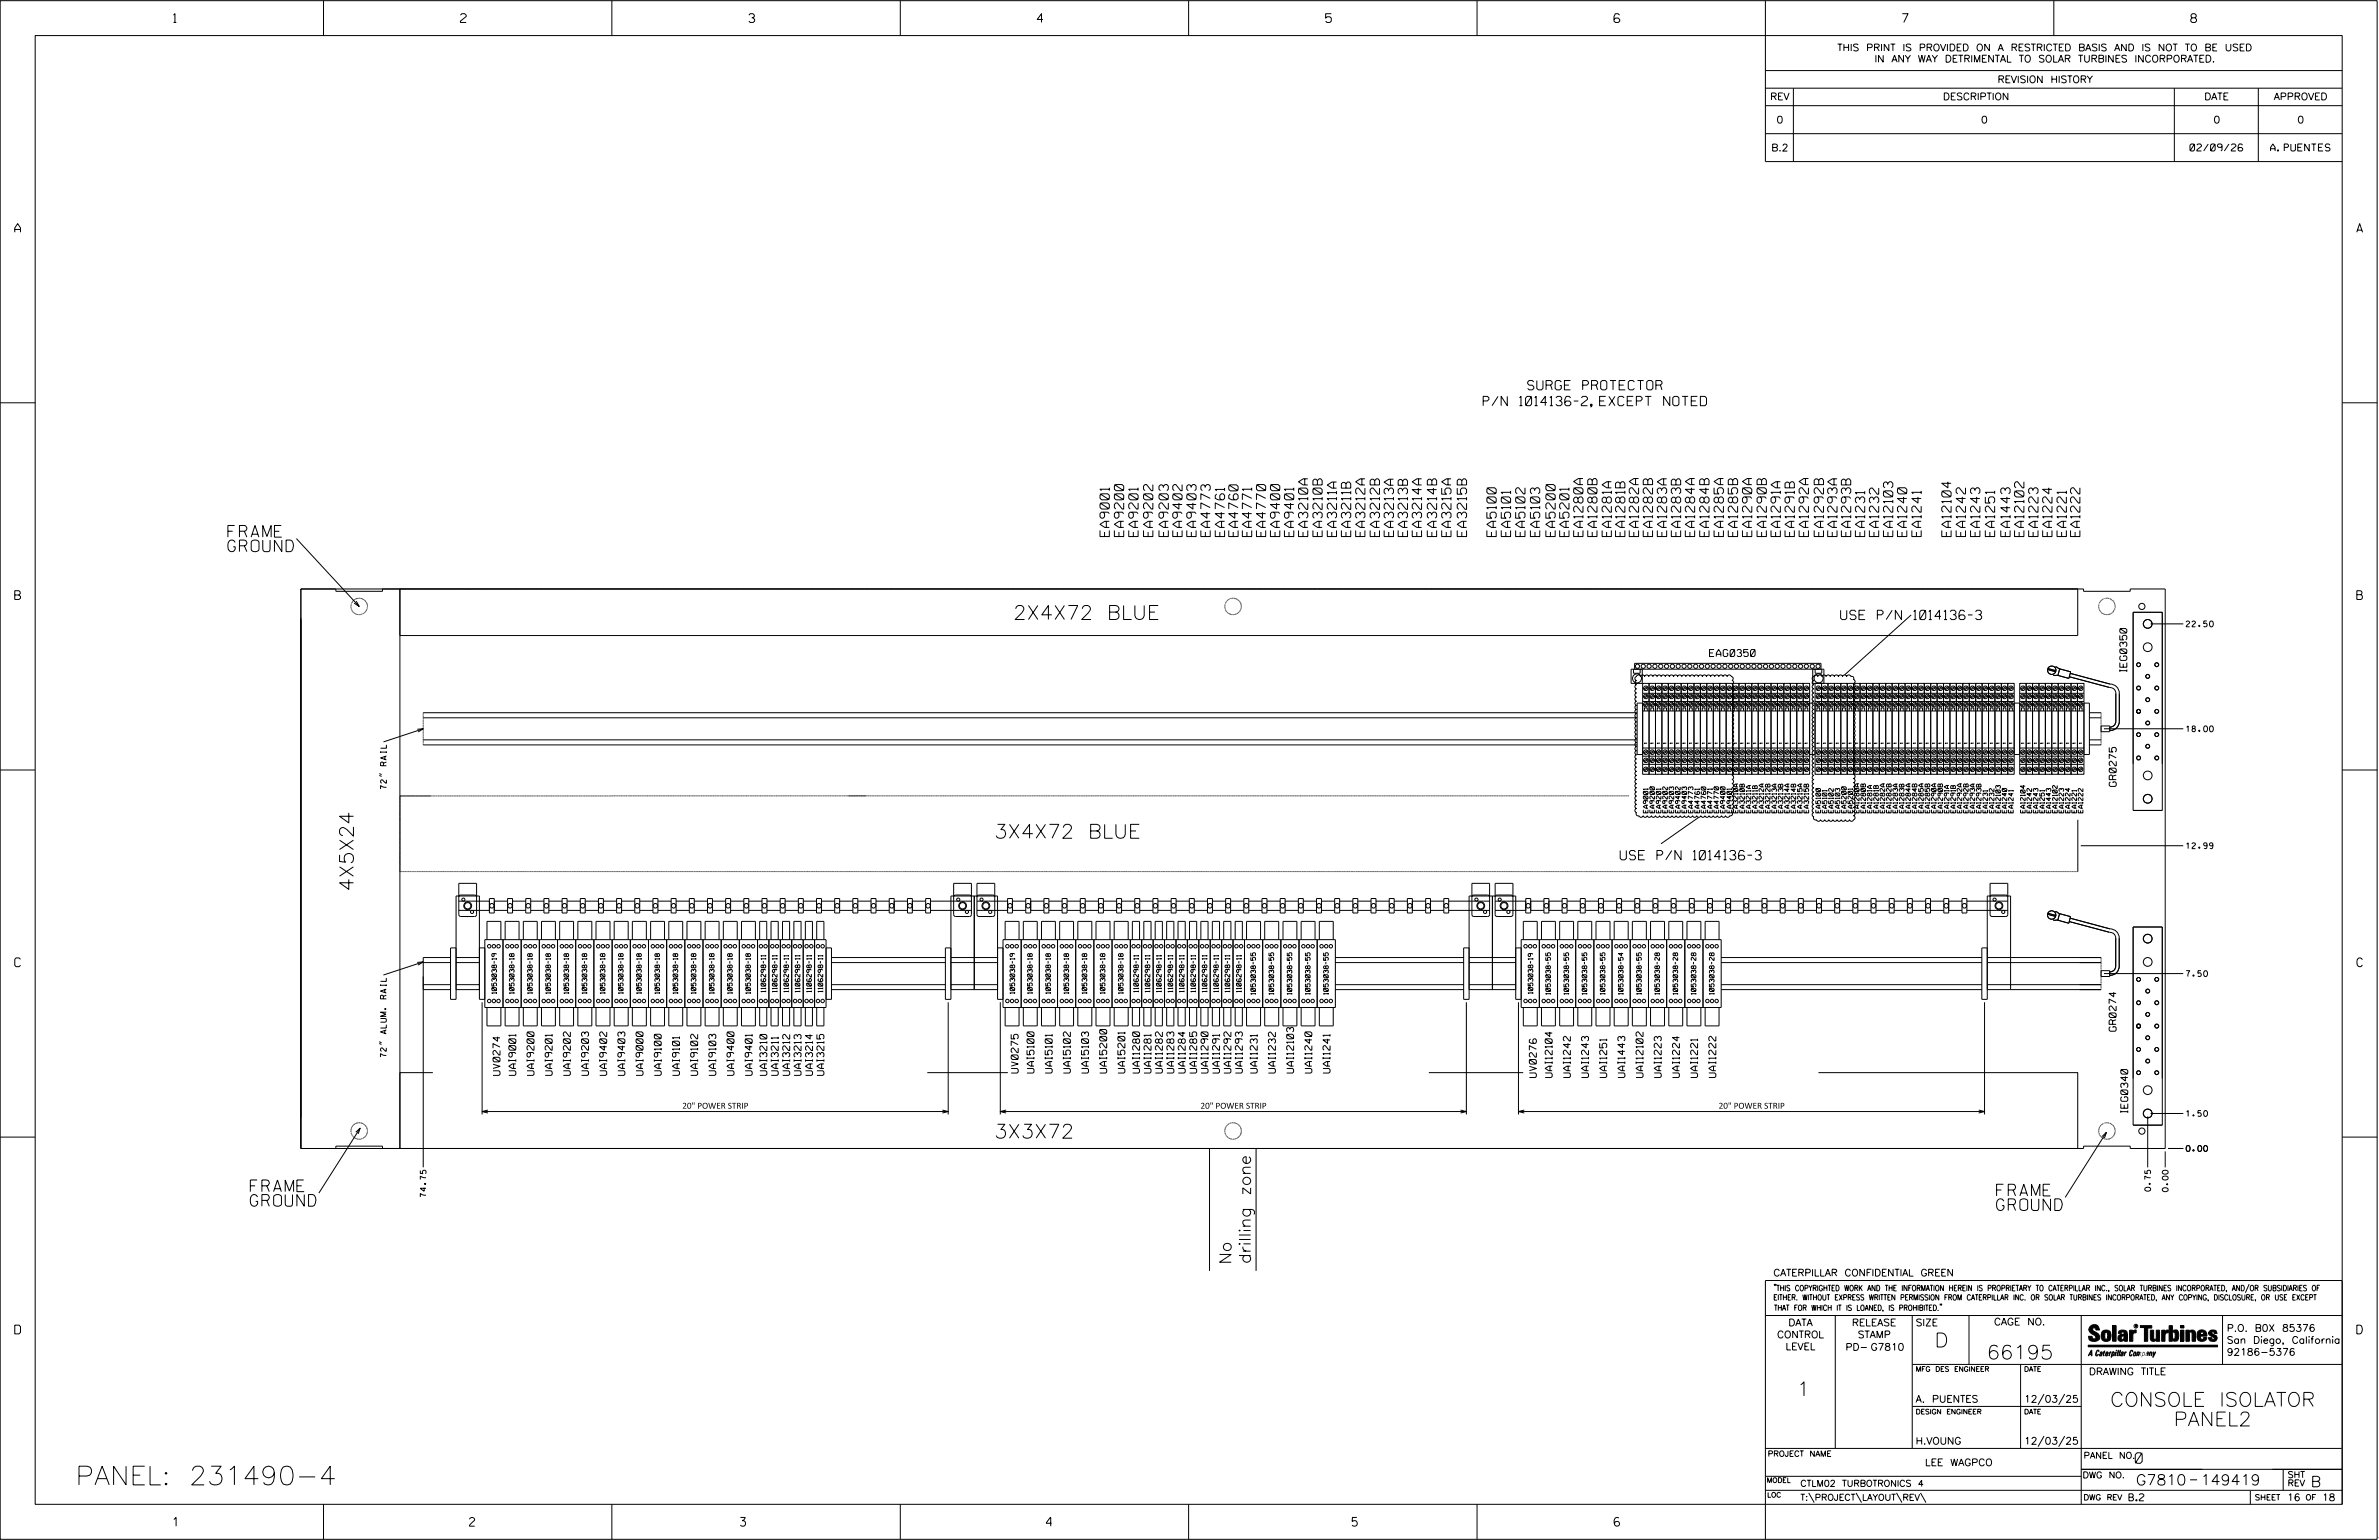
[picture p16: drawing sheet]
<svg xmlns="http://www.w3.org/2000/svg" width="864mm" height="559mm" viewBox="0 0 864 559" stroke-linecap="round" stroke-linejoin="round" font-family="sans-serif">
<defs><g id="words">
<text font-size="6.8" x="27.4" y="538.8">PANEL: 231490-4</text>
<g font-size="5.1">
<text x="367.8" y="224.8">2X4X72 BLUE</text>
<text x="360.9" y="304.2">3X4X72 BLUE</text>
<text x="128.3" y="323.5" transform="rotate(-90 128.3 323.5)">4X5X24</text>
<text x="360.9" y="413">3X3X72</text>
<text x="702.3" y="488.8">D</text>
<text x="721.2" y="493.2">66195</text>
<text x="652.2" y="506.5">1</text>
<text x="766" y="510.3">CONSOLE ISOLATOR</text>
<text x="789.1" y="517.4">PANEL2</text>
</g>
<g font-size="4.2">
<text x="82.7" y="194.9">FRAME</text>
<text x="82.7" y="200.2">GROUND</text>
<text x="90.9" y="437.7">GROUND</text>
<text x="90.9" y="432.4">FRAME</text>
<text x="724.8" y="434">FRAME</text>
<text x="724.8" y="439.2">GROUND</text>
<text x="446.9" y="458.8" transform="rotate(-90 446.9 458.8)">No</text>
<text x="454" y="458.6" transform="rotate(-90 454 458.6)">drilling zone</text>
</g>
<g font-size="3.8">
<text x="775.1" y="531">0</text>
<text x="775.4" y="538.9">G7810</text>
<text x="798.8" y="538.9">149419</text>
<text x="838.8" y="539.5">B</text>
</g>
<g font-size="3.4">
<text x="554.6" y="141.5">SURGE PROTECTOR</text>
<text x="538.4" y="147.2">P/N 1014136-2, EXCEPT NOTED</text>
<text x="402.7" y="194.7" transform="rotate(-90 402.7 194.7)">EA9001</text>
<text x="407.9" y="194.7" transform="rotate(-90 407.9 194.7)">EA9200</text>
<text x="413.1" y="194.7" transform="rotate(-90 413.1 194.7)">EA9201</text>
<text x="418.5" y="194.7" transform="rotate(-90 418.5 194.7)">EA9202</text>
<text x="424.1" y="194.7" transform="rotate(-90 424.1 194.7)">EA9203</text>
<text x="429.1" y="194.7" transform="rotate(-90 429.1 194.7)">EA9402</text>
<text x="434.2" y="194.7" transform="rotate(-90 434.2 194.7)">EA9403</text>
<text x="439.3" y="194.7" transform="rotate(-90 439.3 194.7)">EA4773</text>
<text x="444.5" y="194.7" transform="rotate(-90 444.5 194.7)">EA4761</text>
<text x="449.4" y="194.7" transform="rotate(-90 449.4 194.7)">EA4760</text>
<text x="454.4" y="194.7" transform="rotate(-90 454.4 194.7)">EA4771</text>
<text x="459.5" y="194.7" transform="rotate(-90 459.5 194.7)">EA4770</text>
<text x="464.6" y="194.7" transform="rotate(-90 464.6 194.7)">EA9400</text>
<text x="469.7" y="194.7" transform="rotate(-90 469.7 194.7)">EA9401</text>
<text x="474.7" y="194.7" transform="rotate(-90 474.7 194.7)">EA3210A</text>
<text x="480" y="194.7" transform="rotate(-90 480 194.7)">EA3210B</text>
<text x="485.2" y="194.7" transform="rotate(-90 485.2 194.7)">EA3211A</text>
<text x="490.3" y="194.7" transform="rotate(-90 490.3 194.7)">EA3211B</text>
<text x="495.5" y="194.7" transform="rotate(-90 495.5 194.7)">EA3212A</text>
<text x="500.8" y="194.7" transform="rotate(-90 500.8 194.7)">EA3212B</text>
<text x="505.9" y="194.7" transform="rotate(-90 505.9 194.7)">EA3213A</text>
<text x="510.9" y="194.7" transform="rotate(-90 510.9 194.7)">EA3213B</text>
<text x="516" y="194.7" transform="rotate(-90 516 194.7)">EA3214A</text>
<text x="521.5" y="194.7" transform="rotate(-90 521.5 194.7)">EA3214B</text>
<text x="526.7" y="194.7" transform="rotate(-90 526.7 194.7)">EA3215A</text>
<text x="532.4" y="194.7" transform="rotate(-90 532.4 194.7)">EA3215B</text>
<text x="543.1" y="194.7" transform="rotate(-90 543.1 194.7)">EA5100</text>
<text x="548.4" y="194.7" transform="rotate(-90 548.4 194.7)">EA5101</text>
<text x="553.6" y="194.7" transform="rotate(-90 553.6 194.7)">EA5102</text>
<text x="558.9" y="194.7" transform="rotate(-90 558.9 194.7)">EA5103</text>
<text x="564.5" y="194.7" transform="rotate(-90 564.5 194.7)">EA5200</text>
<text x="569.6" y="194.7" transform="rotate(-90 569.6 194.7)">EA5201</text>
<text x="574.6" y="194.7" transform="rotate(-90 574.6 194.7)">EA1280A</text>
<text x="579.7" y="194.7" transform="rotate(-90 579.7 194.7)">EA1280B</text>
<text x="585" y="194.7" transform="rotate(-90 585 194.7)">EA1281A</text>
<text x="589.9" y="194.7" transform="rotate(-90 589.9 194.7)">EA1281B</text>
<text x="594.8" y="194.7" transform="rotate(-90 594.8 194.7)">EA1282A</text>
<text x="599.9" y="194.7" transform="rotate(-90 599.9 194.7)">EA1282B</text>
<text x="605" y="194.7" transform="rotate(-90 605 194.7)">EA1283A</text>
<text x="610.1" y="194.7" transform="rotate(-90 610.1 194.7)">EA1283B</text>
<text x="615.2" y="194.7" transform="rotate(-90 615.2 194.7)">EA1284A</text>
<text x="620.4" y="194.7" transform="rotate(-90 620.4 194.7)">EA1284B</text>
<text x="625.6" y="194.7" transform="rotate(-90 625.6 194.7)">EA1285A</text>
<text x="630.8" y="194.7" transform="rotate(-90 630.8 194.7)">EA1285B</text>
<text x="635.9" y="194.7" transform="rotate(-90 635.9 194.7)">EA1290A</text>
<text x="641.2" y="194.7" transform="rotate(-90 641.2 194.7)">EA1290B</text>
<text x="646.3" y="194.7" transform="rotate(-90 646.3 194.7)">EA1291A</text>
<text x="651.4" y="194.7" transform="rotate(-90 651.4 194.7)">EA1291B</text>
<text x="656.5" y="194.7" transform="rotate(-90 656.5 194.7)">EA1292A</text>
<text x="662" y="194.7" transform="rotate(-90 662 194.7)">EA1292B</text>
<text x="666.9" y="194.7" transform="rotate(-90 666.9 194.7)">EA1293A</text>
<text x="671.8" y="194.7" transform="rotate(-90 671.8 194.7)">EA1293B</text>
<text x="676.9" y="194.7" transform="rotate(-90 676.9 194.7)">EA1231</text>
<text x="682" y="194.7" transform="rotate(-90 682 194.7)">EA1232</text>
<text x="687.1" y="194.7" transform="rotate(-90 687.1 194.7)">EA12103</text>
<text x="692.2" y="194.7" transform="rotate(-90 692.2 194.7)">EA1240</text>
<text x="697.4" y="194.7" transform="rotate(-90 697.4 194.7)">EA1241</text>
<text x="708.3" y="194.7" transform="rotate(-90 708.3 194.7)">EA12104</text>
<text x="713.5" y="194.7" transform="rotate(-90 713.5 194.7)">EA1242</text>
<text x="718.7" y="194.7" transform="rotate(-90 718.7 194.7)">EA1243</text>
<text x="724.1" y="194.7" transform="rotate(-90 724.1 194.7)">EA1251</text>
<text x="729.7" y="194.7" transform="rotate(-90 729.7 194.7)">EA1443</text>
<text x="734.7" y="194.7" transform="rotate(-90 734.7 194.7)">EA12102</text>
<text x="739.8" y="194.7" transform="rotate(-90 739.8 194.7)">EA1223</text>
<text x="744.9" y="194.7" transform="rotate(-90 744.9 194.7)">EA1224</text>
<text x="750.1" y="194.7" transform="rotate(-90 750.1 194.7)">EA1221</text>
<text x="755" y="194.7" transform="rotate(-90 755 194.7)">EA1222</text>
<text x="668.2" y="224.8">USE P/N 1014136-3</text>
<text x="588.2" y="312">USE P/N 1014136-3</text>
</g>
<g font-size="3.2">
<text x="63" y="8.2">1</text>
<text x="167.2" y="8.2">2</text>
<text x="271.8" y="8.2">3</text>
<text x="376.5" y="8.2">4</text>
<text x="481.2" y="8.2">5</text>
<text x="690.6" y="8.2">7</text>
<text x="795.3" y="8.2">8</text>
<text x="5.4" y="84.3">A</text>
<text x="855.5" y="84.3">A</text>
<text x="5.4" y="217.5">B</text>
<text x="855.6" y="217.5">B</text>
<text x="5.4" y="350.8">C</text>
<text x="855.6" y="350.8">C</text>
<text x="5.4" y="484">D</text>
<text x="855.6" y="484">D</text>
<text x="62.8" y="553.8">1</text>
<text x="170.4" y="553.8">2</text>
<text x="268.8" y="553.8">3</text>
<text x="379.8" y="553.8">4</text>
<text x="490.8" y="553.8">5</text>
<text x="585.9" y="553.8">6</text>
</g>
<g font-size="2.5">
<text x="666.9" y="18.5">THIS PRINT IS PROVIDED ON A RESTRICTED BASIS AND IS NOT TO BE USED</text>
<text x="680.5" y="22.6">IN ANY WAY DETRIMENTAL TO SOLAR TURBINES INCORPORATED.</text>
<text x="725.1" y="30">REVISION HISTORY</text>
<text x="642.6" y="36.3">REV</text>
<text x="705.3" y="36.3">DESCRIPTION</text>
<text x="800.2" y="36.3">DATE</text>
<text x="825.4" y="36.3">APPROVED</text>
<text x="644.9" y="44.7">0</text>
<text x="719.1" y="44.7">0</text>
<text x="803.5" y="44.7">0</text>
<text x="834" y="44.7">0</text>
<text x="643" y="54.8">B.2</text>
<text x="795" y="54.8">02/09/26</text>
<text x="824.2" y="54.8">A. PUENTES</text>
<text x="620.6" y="238.2">EAG0350</text>
<text x="772.1" y="243.8" transform="rotate(-90 772.1 243.8)">IEG0350</text>
<text x="768.2" y="285.4" transform="rotate(-90 768.2 285.4)">GR0275</text>
<text x="768.2" y="374.2" transform="rotate(-90 768.2 374.2)">GR0274</text>
<text x="369.6" y="389.4" transform="rotate(-90 369.6 389.4)">UV0275</text>
<text x="375.4" y="389.4" transform="rotate(-90 375.4 389.4)">UAI5100</text>
<text x="382" y="389.4" transform="rotate(-90 382 389.4)">UAI5101</text>
<text x="388.6" y="389.4" transform="rotate(-90 388.6 389.4)">UAI5102</text>
<text x="395.2" y="389.4" transform="rotate(-90 395.2 389.4)">UAI5103</text>
<text x="401.8" y="389.4" transform="rotate(-90 401.8 389.4)">UAI5200</text>
<text x="408.4" y="389.4" transform="rotate(-90 408.4 389.4)">UAI5201</text>
<text x="413.7" y="389.4" transform="rotate(-90 413.7 389.4)">UAI1280</text>
<text x="417.8" y="389.4" transform="rotate(-90 417.8 389.4)">UAI1281</text>
<text x="422" y="389.4" transform="rotate(-90 422 389.4)">UAI1282</text>
<text x="426.1" y="389.4" transform="rotate(-90 426.1 389.4)">UAI1283</text>
<text x="430.3" y="389.4" transform="rotate(-90 430.3 389.4)">UAI1284</text>
<text x="434.4" y="389.4" transform="rotate(-90 434.4 389.4)">UAI1285</text>
<text x="438.6" y="389.4" transform="rotate(-90 438.6 389.4)">UAI1290</text>
<text x="442.7" y="389.4" transform="rotate(-90 442.7 389.4)">UAI1291</text>
<text x="446.8" y="389.4" transform="rotate(-90 446.8 389.4)">UAI1292</text>
<text x="451" y="389.4" transform="rotate(-90 451 389.4)">UAI1293</text>
<text x="456.4" y="389.4" transform="rotate(-90 456.4 389.4)">UAI1231</text>
<text x="463" y="389.4" transform="rotate(-90 463 389.4)">UAI1232</text>
<text x="469.6" y="389.4" transform="rotate(-90 469.6 389.4)">UAI12103</text>
<text x="476.2" y="389.4" transform="rotate(-90 476.2 389.4)">UAI1240</text>
<text x="482.8" y="389.4" transform="rotate(-90 482.8 389.4)">UAI1241</text>
<text x="181.5" y="390.2" transform="rotate(-90 181.5 390.2)">UV0274</text>
<text x="187.3" y="390.2" transform="rotate(-90 187.3 390.2)">UAI9001</text>
<text x="193.9" y="390.2" transform="rotate(-90 193.9 390.2)">UAI9200</text>
<text x="200.5" y="390.2" transform="rotate(-90 200.5 390.2)">UAI9201</text>
<text x="207.1" y="390.2" transform="rotate(-90 207.1 390.2)">UAI9202</text>
<text x="213.7" y="390.2" transform="rotate(-90 213.7 390.2)">UAI9203</text>
<text x="220.3" y="390.2" transform="rotate(-90 220.3 390.2)">UAI9402</text>
<text x="226.9" y="390.2" transform="rotate(-90 226.9 390.2)">UAI9403</text>
<text x="233.4" y="390.2" transform="rotate(-90 233.4 390.2)">UAI9000</text>
<text x="240" y="390.2" transform="rotate(-90 240 390.2)">UAI9100</text>
<text x="246.6" y="390.2" transform="rotate(-90 246.6 390.2)">UAI9101</text>
<text x="253.2" y="390.2" transform="rotate(-90 253.2 390.2)">UAI9102</text>
<text x="259.8" y="390.2" transform="rotate(-90 259.8 390.2)">UAI9103</text>
<text x="266.4" y="390.2" transform="rotate(-90 266.4 390.2)">UAI9400</text>
<text x="273" y="390.2" transform="rotate(-90 273 390.2)">UAI9401</text>
<text x="278.4" y="390.2" transform="rotate(-90 278.4 390.2)">UAI3210</text>
<text x="282.5" y="390.2" transform="rotate(-90 282.5 390.2)">UAI3211</text>
<text x="286.7" y="390.2" transform="rotate(-90 286.7 390.2)">UAI3212</text>
<text x="290.8" y="390.2" transform="rotate(-90 290.8 390.2)">UAI3213</text>
<text x="294.9" y="390.2" transform="rotate(-90 294.9 390.2)">UAI3214</text>
<text x="299.1" y="390.2" transform="rotate(-90 299.1 390.2)">UAI3215</text>
<text x="557.7" y="391" transform="rotate(-90 557.7 391)">UV0276</text>
<text x="563.5" y="391" transform="rotate(-90 563.5 391)">UAI12104</text>
<text x="570.1" y="391" transform="rotate(-90 570.1 391)">UAI1242</text>
<text x="576.7" y="391" transform="rotate(-90 576.7 391)">UAI1243</text>
<text x="583.3" y="391" transform="rotate(-90 583.3 391)">UAI1251</text>
<text x="589.9" y="391" transform="rotate(-90 589.9 391)">UAI1443</text>
<text x="596.5" y="391" transform="rotate(-90 596.5 391)">UAI12102</text>
<text x="603.1" y="391" transform="rotate(-90 603.1 391)">UAI1223</text>
<text x="609.7" y="391" transform="rotate(-90 609.7 391)">UAI1224</text>
<text x="616.2" y="391" transform="rotate(-90 616.2 391)">UAI1221</text>
<text x="622.8" y="391" transform="rotate(-90 622.8 391)">UAI1222</text>
<text x="772.4" y="403.8" transform="rotate(-90 772.4 403.8)">IEG0340</text>
<text x="643.8" y="463">CATERPILLAR CONFIDENTIAL GREEN</text>
<text x="645.1" y="485.5">CONTROL</text>
<text x="649.2" y="481.1">DATA</text>
<text x="672.3" y="481.1">RELEASE</text>
<text x="674.4" y="485.5">STAMP</text>
<text x="695.4" y="481.1">SIZE</text>
<text x="723.8" y="480.8">CAGE NO.</text>
<text x="808.4" y="483.1">P.O. B0X 85376</text>
<text x="648.2" y="489.8">LEVEL</text>
<text x="669.9" y="490">PD- G7810</text>
<text x="808.4" y="487.5">San Diego, California</text>
<text x="808.4" y="491.8">92186-5376</text>
<text x="758.3" y="498.9">DRAWING TITLE</text>
<text x="695.4" y="508.9">A. PUENTES</text>
<text x="734.8" y="508.9">12/03/25</text>
<text x="695.4" y="524.1">H.VOUNG</text>
<text x="734.8" y="524.1">12/03/25</text>
<text x="698.8" y="531.9">LEE WAGPCO</text>
<text x="772.8" y="544.6">B.2</text>
<text x="830.2" y="544.6">16</text>
<text x="842.9" y="544.6">18</text>
</g>
<g font-size="2.3">
<text x="756.4" y="529.2">PANEL NO.</text>
<text x="653.5" y="539.4">CTLM02 TURBOTRONICS 4</text>
<text x="756" y="536.3">DWG NO.</text>
<text x="830.4" y="539.3">REV</text>
<text x="830.4" y="536.2">SHT</text>
<text x="653.5" y="544.5">T:\PROJECT\LAYOUT\REV\</text>
</g>
<g font-size="2.1">
<text x="793.6" y="227.4">22.50</text>
<text x="793.6" y="265.5">18.00</text>
<text x="140.3" y="286.3" transform="rotate(-90 140.3 286.3)">72&quot; RAIL</text>
<text x="793.6" y="307.9">12.99</text>
<text x="793.6" y="354.3">7.50</text>
<text x="140.2" y="383.6" transform="rotate(-90 140.2 383.6)">72&quot; ALUM. RAIL</text>
<text x="247.7" y="402.3">20&quot; POWER STRIP</text>
<text x="435.8" y="402.3">20&quot; POWER STRIP</text>
<text x="623.9" y="402.3">20&quot; POWER STRIP</text>
<text x="793.6" y="405.1">1.50</text>
<text x="793.6" y="417.8">0.00</text>
<text x="154.7" y="434.3" transform="rotate(-90 154.7 434.3)">74.75</text>
<text x="780.7" y="432.2" transform="rotate(-90 780.7 432.2)">0.75</text>
<text x="787" y="432.4" transform="rotate(-90 787 432.4)">0.00</text>
</g>
<g font-size="2">
<text x="643.8" y="468.4">&quot;THIS COPYRIGHTED WORK AND THE INFORMATION HEREIN IS PROPRIETARY TO CATERPILLAR INC., SOLAR TURBINES INCORPORATED, AND/OR SUBSIDIARIES OF</text>
<text x="643.8" y="471.8">EITHER. WITHOUT EXPRESS WRITTEN PERMISSION FROM CATERPILLAR INC. OR SOLAR TURBINES INCORPORATED, ANY COPYING, DISCLOSURE, OR USE EXCEPT</text>
<text x="644" y="475.6">THAT FOR WHICH IT IS LOANED, IS PROHIBITED.&quot;</text>
<text x="641.7" y="528.5">PROJECT NAME</text>
<text x="756.3" y="544.3">DWG REV</text>
<text x="818.5" y="544.3">SHEET</text>
<text x="836.9" y="544.3">OF</text>
</g>
<g font-size="1.8">
<text x="695.4" y="497.6">MFG DES ENGINEER</text>
<text x="734.8" y="497.6">DATE</text>
<text x="695.4" y="513.1">DESIGN ENGINEER</text>
<text x="734.8" y="513.1">DATE</text>
<text x="641.3" y="538">MODEL</text>
<text x="641.5" y="543.3">LOC</text>
</g>
<g font-size="1.7">
<text x="598.3" y="294.9" transform="rotate(-90 598.3 294.9)">EA9001</text>
<text x="600.6" y="294.9" transform="rotate(-90 600.6 294.9)">EA9200</text>
<text x="602.9" y="294.9" transform="rotate(-90 602.9 294.9)">EA9201</text>
<text x="605.2" y="294.9" transform="rotate(-90 605.2 294.9)">EA9202</text>
<text x="607.6" y="294.9" transform="rotate(-90 607.6 294.9)">EA9203</text>
<text x="609.9" y="294.9" transform="rotate(-90 609.9 294.9)">EA9402</text>
<text x="612.2" y="294.9" transform="rotate(-90 612.2 294.9)">EA9403</text>
<text x="614.6" y="294.9" transform="rotate(-90 614.6 294.9)">EA4773</text>
<text x="616.9" y="294.9" transform="rotate(-90 616.9 294.9)">EA4761</text>
<text x="619.2" y="294.9" transform="rotate(-90 619.2 294.9)">EA4760</text>
<text x="621.6" y="294.9" transform="rotate(-90 621.6 294.9)">EA4771</text>
<text x="623.9" y="294.9" transform="rotate(-90 623.9 294.9)">EA4770</text>
<text x="626.2" y="294.9" transform="rotate(-90 626.2 294.9)">EA9400</text>
<text x="628.6" y="294.9" transform="rotate(-90 628.6 294.9)">EA9401</text>
<text x="630.9" y="294.9" transform="rotate(-90 630.9 294.9)">EA3210A</text>
<text x="633.2" y="294.9" transform="rotate(-90 633.2 294.9)">EA3210B</text>
<text x="635.6" y="294.9" transform="rotate(-90 635.6 294.9)">EA3211A</text>
<text x="637.9" y="294.9" transform="rotate(-90 637.9 294.9)">EA3211B</text>
<text x="640.2" y="294.9" transform="rotate(-90 640.2 294.9)">EA3212A</text>
<text x="642.6" y="294.9" transform="rotate(-90 642.6 294.9)">EA3212B</text>
<text x="644.9" y="294.9" transform="rotate(-90 644.9 294.9)">EA3213A</text>
<text x="647.2" y="294.9" transform="rotate(-90 647.2 294.9)">EA3213B</text>
<text x="649.5" y="294.9" transform="rotate(-90 649.5 294.9)">EA3214A</text>
<text x="651.9" y="294.9" transform="rotate(-90 651.9 294.9)">EA3214B</text>
<text x="654.2" y="294.9" transform="rotate(-90 654.2 294.9)">EA3215A</text>
<text x="656.5" y="294.9" transform="rotate(-90 656.5 294.9)">EA3215B</text>
<text x="660.9" y="294.9" transform="rotate(-90 660.9 294.9)">EA5100</text>
<text x="663.2" y="294.9" transform="rotate(-90 663.2 294.9)">EA5101</text>
<text x="665.5" y="294.9" transform="rotate(-90 665.5 294.9)">EA5102</text>
<text x="667.9" y="294.9" transform="rotate(-90 667.9 294.9)">EA5103</text>
<text x="670.2" y="294.9" transform="rotate(-90 670.2 294.9)">EA5200</text>
<text x="672.5" y="294.9" transform="rotate(-90 672.5 294.9)">EA5201</text>
<text x="674.9" y="294.9" transform="rotate(-90 674.9 294.9)">EA1280A</text>
<text x="677.2" y="294.9" transform="rotate(-90 677.2 294.9)">EA1280B</text>
<text x="679.5" y="294.9" transform="rotate(-90 679.5 294.9)">EA1281A</text>
<text x="681.8" y="294.9" transform="rotate(-90 681.8 294.9)">EA1281B</text>
<text x="684.2" y="294.9" transform="rotate(-90 684.2 294.9)">EA1282A</text>
<text x="686.5" y="294.9" transform="rotate(-90 686.5 294.9)">EA1282B</text>
<text x="688.8" y="294.9" transform="rotate(-90 688.8 294.9)">EA1283A</text>
<text x="691.2" y="294.9" transform="rotate(-90 691.2 294.9)">EA1283B</text>
<text x="693.5" y="294.9" transform="rotate(-90 693.5 294.9)">EA1284A</text>
<text x="695.8" y="294.9" transform="rotate(-90 695.8 294.9)">EA1284B</text>
<text x="698.2" y="294.9" transform="rotate(-90 698.2 294.9)">EA1285A</text>
<text x="700.5" y="294.9" transform="rotate(-90 700.5 294.9)">EA1285B</text>
<text x="702.8" y="294.9" transform="rotate(-90 702.8 294.9)">EA1290A</text>
<text x="705.2" y="294.9" transform="rotate(-90 705.2 294.9)">EA1290B</text>
<text x="707.5" y="294.9" transform="rotate(-90 707.5 294.9)">EA1291A</text>
<text x="709.8" y="294.9" transform="rotate(-90 709.8 294.9)">EA1291B</text>
<text x="712.2" y="294.9" transform="rotate(-90 712.2 294.9)">EA1292A</text>
<text x="714.5" y="294.9" transform="rotate(-90 714.5 294.9)">EA1292B</text>
<text x="716.8" y="294.9" transform="rotate(-90 716.8 294.9)">EA1293A</text>
<text x="719.2" y="294.9" transform="rotate(-90 719.2 294.9)">EA1293B</text>
<text x="721.5" y="294.9" transform="rotate(-90 721.5 294.9)">EA1231</text>
<text x="723.8" y="294.9" transform="rotate(-90 723.8 294.9)">EA1232</text>
<text x="726.1" y="294.9" transform="rotate(-90 726.1 294.9)">EA12103</text>
<text x="728.5" y="294.9" transform="rotate(-90 728.5 294.9)">EA1240</text>
<text x="730.8" y="294.9" transform="rotate(-90 730.8 294.9)">EA1241</text>
<text x="735.1" y="294.9" transform="rotate(-90 735.1 294.9)">EA12104</text>
<text x="737.5" y="294.9" transform="rotate(-90 737.5 294.9)">EA1242</text>
<text x="739.8" y="294.9" transform="rotate(-90 739.8 294.9)">EA1243</text>
<text x="742.1" y="294.9" transform="rotate(-90 742.1 294.9)">EA1251</text>
<text x="744.5" y="294.9" transform="rotate(-90 744.5 294.9)">EA1443</text>
<text x="746.8" y="294.9" transform="rotate(-90 746.8 294.9)">EA12102</text>
<text x="749.1" y="294.9" transform="rotate(-90 749.1 294.9)">EA1223</text>
<text x="751.5" y="294.9" transform="rotate(-90 751.5 294.9)">EA1224</text>
<text x="753.8" y="294.9" transform="rotate(-90 753.8 294.9)">EA1221</text>
<text x="756.1" y="294.9" transform="rotate(-90 756.1 294.9)">EA1222</text>
<text x="180.2" y="360.6" transform="rotate(-90 180.2 360.6)">1053038-19</text>
<text x="186.6" y="360.6" transform="rotate(-90 186.6 360.6)">1053038-18</text>
<text x="193.2" y="360.6" transform="rotate(-90 193.2 360.6)">1053038-18</text>
<text x="199.8" y="360.6" transform="rotate(-90 199.8 360.6)">1053038-18</text>
<text x="206.4" y="360.6" transform="rotate(-90 206.4 360.6)">1053038-18</text>
<text x="213" y="360.6" transform="rotate(-90 213 360.6)">1053038-18</text>
<text x="219.6" y="360.6" transform="rotate(-90 219.6 360.6)">1053038-18</text>
<text x="226.2" y="360.6" transform="rotate(-90 226.2 360.6)">1053038-18</text>
<text x="232.8" y="360.6" transform="rotate(-90 232.8 360.6)">1053038-18</text>
<text x="239.4" y="360.6" transform="rotate(-90 239.4 360.6)">1053038-18</text>
<text x="246" y="360.6" transform="rotate(-90 246 360.6)">1053038-18</text>
<text x="252.6" y="360.6" transform="rotate(-90 252.6 360.6)">1053038-18</text>
<text x="259.2" y="360.6" transform="rotate(-90 259.2 360.6)">1053038-18</text>
<text x="265.8" y="360.6" transform="rotate(-90 265.8 360.6)">1053038-18</text>
<text x="272.4" y="360.6" transform="rotate(-90 272.4 360.6)">1053038-18</text>
<text x="277.9" y="360" transform="rotate(-90 277.9 360)">1106298-11</text>
<text x="282.1" y="360" transform="rotate(-90 282.1 360)">1106298-11</text>
<text x="286.2" y="360" transform="rotate(-90 286.2 360)">1106298-11</text>
<text x="290.4" y="360" transform="rotate(-90 290.4 360)">1106298-11</text>
<text x="294.5" y="360" transform="rotate(-90 294.5 360)">1106298-11</text>
<text x="298.7" y="360" transform="rotate(-90 298.7 360)">1106298-11</text>
<text x="368.3" y="360.6" transform="rotate(-90 368.3 360.6)">1053038-19</text>
<text x="374.7" y="360.6" transform="rotate(-90 374.7 360.6)">1053038-18</text>
<text x="381.3" y="360.6" transform="rotate(-90 381.3 360.6)">1053038-18</text>
<text x="387.9" y="360.6" transform="rotate(-90 387.9 360.6)">1053038-18</text>
<text x="394.5" y="360.6" transform="rotate(-90 394.5 360.6)">1053038-18</text>
<text x="401.1" y="360.6" transform="rotate(-90 401.1 360.6)">1053038-18</text>
<text x="407.7" y="360.6" transform="rotate(-90 407.7 360.6)">1053038-18</text>
<text x="413.3" y="360" transform="rotate(-90 413.3 360)">1106298-11</text>
<text x="417.4" y="360" transform="rotate(-90 417.4 360)">1106298-11</text>
<text x="421.5" y="360" transform="rotate(-90 421.5 360)">1106298-11</text>
<text x="425.7" y="360" transform="rotate(-90 425.7 360)">1106298-11</text>
<text x="429.8" y="360" transform="rotate(-90 429.8 360)">1106298-11</text>
<text x="434" y="360" transform="rotate(-90 434 360)">1106298-11</text>
<text x="438.1" y="360" transform="rotate(-90 438.1 360)">1106298-11</text>
<text x="442.3" y="360" transform="rotate(-90 442.3 360)">1106298-11</text>
<text x="446.4" y="360" transform="rotate(-90 446.4 360)">1106298-11</text>
<text x="450.6" y="360" transform="rotate(-90 450.6 360)">1106298-11</text>
<text x="455.8" y="360.8" transform="rotate(-90 455.8 360.8)">1053038-55</text>
<text x="462.4" y="360.8" transform="rotate(-90 462.4 360.8)">1053038-55</text>
<text x="469" y="360.8" transform="rotate(-90 469 360.8)">1053038-55</text>
<text x="475.6" y="360.8" transform="rotate(-90 475.6 360.8)">1053038-55</text>
<text x="482.2" y="360.8" transform="rotate(-90 482.2 360.8)">1053038-55</text>
<text x="556.4" y="360.6" transform="rotate(-90 556.4 360.6)">1053038-19</text>
<text x="562.8" y="360.8" transform="rotate(-90 562.8 360.8)">1053038-55</text>
<text x="569.4" y="360.8" transform="rotate(-90 569.4 360.8)">1053038-55</text>
<text x="576" y="360.8" transform="rotate(-90 576 360.8)">1053038-55</text>
<text x="582.6" y="360.8" transform="rotate(-90 582.6 360.8)">1053038-55</text>
<text x="589.2" y="360.8" transform="rotate(-90 589.2 360.8)">1053038-54</text>
<text x="595.8" y="360.8" transform="rotate(-90 595.8 360.8)">1053038-55</text>
<text x="602.4" y="360.8" transform="rotate(-90 602.4 360.8)">1053038-28</text>
<text x="609" y="360.8" transform="rotate(-90 609 360.8)">1053038-28</text>
<text x="615.6" y="360.8" transform="rotate(-90 615.6 360.8)">1053038-28</text>
<text x="622.2" y="360.8" transform="rotate(-90 622.2 360.8)">1053038-28</text>
</g>
<g font-size="1.1">
<text x="597.9" y="270" transform="rotate(-90 597.9 270)">1</text>
<text x="600.2" y="270" transform="rotate(-90 600.2 270)">1</text>
<text x="602.6" y="270" transform="rotate(-90 602.6 270)">1</text>
<text x="604.9" y="270" transform="rotate(-90 604.9 270)">1</text>
<text x="607.2" y="270" transform="rotate(-90 607.2 270)">1</text>
<text x="609.6" y="270" transform="rotate(-90 609.6 270)">1</text>
<text x="611.9" y="270" transform="rotate(-90 611.9 270)">1</text>
<text x="614.2" y="270" transform="rotate(-90 614.2 270)">1</text>
<text x="616.6" y="270" transform="rotate(-90 616.6 270)">1</text>
<text x="618.9" y="270" transform="rotate(-90 618.9 270)">1</text>
<text x="621.2" y="270" transform="rotate(-90 621.2 270)">1</text>
<text x="623.6" y="270" transform="rotate(-90 623.6 270)">1</text>
<text x="625.9" y="270" transform="rotate(-90 625.9 270)">1</text>
<text x="628.2" y="270" transform="rotate(-90 628.2 270)">1</text>
<text x="630.6" y="270" transform="rotate(-90 630.6 270)">1</text>
<text x="632.9" y="270" transform="rotate(-90 632.9 270)">1</text>
<text x="635.2" y="270" transform="rotate(-90 635.2 270)">1</text>
<text x="637.5" y="270" transform="rotate(-90 637.5 270)">1</text>
<text x="639.9" y="270" transform="rotate(-90 639.9 270)">1</text>
<text x="642.2" y="270" transform="rotate(-90 642.2 270)">1</text>
<text x="644.5" y="270" transform="rotate(-90 644.5 270)">1</text>
<text x="646.9" y="270" transform="rotate(-90 646.9 270)">1</text>
<text x="649.2" y="270" transform="rotate(-90 649.2 270)">1</text>
<text x="651.5" y="270" transform="rotate(-90 651.5 270)">1</text>
<text x="653.9" y="270" transform="rotate(-90 653.9 270)">1</text>
<text x="656.2" y="270" transform="rotate(-90 656.2 270)">1</text>
<text x="660.5" y="270" transform="rotate(-90 660.5 270)">1</text>
<text x="662.9" y="270" transform="rotate(-90 662.9 270)">1</text>
<text x="665.2" y="270" transform="rotate(-90 665.2 270)">1</text>
<text x="667.5" y="270" transform="rotate(-90 667.5 270)">1</text>
<text x="669.9" y="270" transform="rotate(-90 669.9 270)">1</text>
<text x="672.2" y="270" transform="rotate(-90 672.2 270)">1</text>
<text x="674.5" y="270" transform="rotate(-90 674.5 270)">1</text>
<text x="676.8" y="270" transform="rotate(-90 676.8 270)">1</text>
<text x="679.2" y="270" transform="rotate(-90 679.2 270)">1</text>
<text x="681.5" y="270" transform="rotate(-90 681.5 270)">1</text>
<text x="683.8" y="270" transform="rotate(-90 683.8 270)">1</text>
<text x="686.2" y="270" transform="rotate(-90 686.2 270)">1</text>
<text x="688.5" y="270" transform="rotate(-90 688.5 270)">1</text>
<text x="690.8" y="270" transform="rotate(-90 690.8 270)">1</text>
<text x="693.2" y="270" transform="rotate(-90 693.2 270)">1</text>
<text x="695.5" y="270" transform="rotate(-90 695.5 270)">1</text>
<text x="697.8" y="270" transform="rotate(-90 697.8 270)">1</text>
<text x="700.2" y="270" transform="rotate(-90 700.2 270)">1</text>
<text x="702.5" y="270" transform="rotate(-90 702.5 270)">1</text>
<text x="704.8" y="270" transform="rotate(-90 704.8 270)">1</text>
<text x="707.2" y="270" transform="rotate(-90 707.2 270)">1</text>
<text x="709.5" y="270" transform="rotate(-90 709.5 270)">1</text>
<text x="711.8" y="270" transform="rotate(-90 711.8 270)">1</text>
<text x="714.1" y="270" transform="rotate(-90 714.1 270)">1</text>
<text x="716.5" y="270" transform="rotate(-90 716.5 270)">1</text>
<text x="718.8" y="270" transform="rotate(-90 718.8 270)">1</text>
<text x="721.1" y="270" transform="rotate(-90 721.1 270)">1</text>
<text x="723.5" y="270" transform="rotate(-90 723.5 270)">1</text>
<text x="725.8" y="270" transform="rotate(-90 725.8 270)">1</text>
<text x="728.1" y="270" transform="rotate(-90 728.1 270)">1</text>
<text x="730.5" y="270" transform="rotate(-90 730.5 270)">1</text>
<text x="734.8" y="270" transform="rotate(-90 734.8 270)">1</text>
<text x="737.1" y="270" transform="rotate(-90 737.1 270)">1</text>
<text x="739.5" y="270" transform="rotate(-90 739.5 270)">1</text>
<text x="741.8" y="270" transform="rotate(-90 741.8 270)">1</text>
<text x="744.1" y="270" transform="rotate(-90 744.1 270)">1</text>
<text x="746.5" y="270" transform="rotate(-90 746.5 270)">1</text>
<text x="748.8" y="270" transform="rotate(-90 748.8 270)">1</text>
<text x="751.1" y="270" transform="rotate(-90 751.1 270)">1</text>
<text x="753.4" y="270" transform="rotate(-90 753.4 270)">1</text>
<text x="755.8" y="270" transform="rotate(-90 755.8 270)">1</text>
</g>
<text font-size=".9" x="775.1" y="481.7">R</text>
</g></defs>
<g fill="none" stroke="#000" stroke-width=".36">
<path d="M.1 .2h862.8v558.4h-862.8zM12.8 12.9h837.4v533h-837.4zM117.4 .2v12.7M222.1 .2v12.7M326.8 .2v12.7M431.5 .2v12.7M536.2 .2v12.7M587.9 5.5l-.5-.5h-1l-.5 1v1.7l.5 .4h1l.6-.4v-.6l-.6-.5h-1l-.5 .5M640.9 .2v58.4h209.3M745.6 .2v12.7M640.9 25.6h209.3M640.9 32h209.3"/>
<path d="M640.9 38.3h209.3M651 32v26.6M789.3 32v26.6M819.8 32v26.6M640.9 48.5h209.3M.1 146.2h12.7M850.2 146.2h12.7M107.6 195.4l22.8 24.7M109.2 213.7h36v203h-36zM109.2 213.7v203M109.2 213.7h12.7v.9h17v-.9h617.5v.9h16.9v-.9h12.7v203h-12.7v-.8h-16.9v.8h-617.5v-.8h-17v.8M127.4 219.7h.1"/>
<path d="M127.4 219.7v.5M127.4 219.6v.1M127.4 219.5h.1M127.5 219.4h.1M127.5 219.5l-.1 .1M127.5 219.3h.1M127.5 219.2v.1M127.5 219.1h.1M127.6 219.1l-.1 .1M127.6 219h.1M127.6 218.9h.1M127.7 218.8h-.1"/>
<path d="M127.7 218.8h.1M127.7 218.7h.1M127.8 218.5l-.1 .2M127.8 218.5h.1M127.8 218.4v.1M127.9 218.4h.1M127.9 218.3h.1M128 218.3h.1M128.1 218.2h-.1M128.1 218.2h.1M128.1 218.1v.1M128.1 218.1h.1"/>
<path d="M128.2 218h.1M128.3 217.8l-.1 .3M128.4 217.8h.1M128.5 217.8h-.1M128.6 217.7l-.2 .1M128.6 217.6h.1M128.7 217.6h.1M128.8 217.5l-.1 .1M128.8 217.5h.1M128.9 217.5h-.1M128.9 217.4h.1M129 217.4h.1"/>
<path d="M129.1 217.3l-.1 .1M129.2 217.3h.1M129.2 217.3h-.1M129.3 218.1l1.1 2-1.8-1.2M129.4 217.2l-.2 .1M129.6 217.2h-.1M129.7 217.1h.1M129.8 217.1h.1M129.9 217.1h-.1M129.9 217.1h.1M130 217.1h.1M130.1 217.1h.1"/>
<path d="M130.6 217.1h-.4M130.6 217.1h.1M130.7 217.1h.1M130.8 217.1h.2M130.8 217.1h.1M131 217.1h.1M131.1 217.1h.1M131.1 217.1l.1 .1M131.2 217.2h.1M131.2 217.2h.2M131.4 217.2l.1 .1M131.5 217.3h.2"/>
<path d="M131.7 217.3v.1M131.7 217.4h.1M131.8 217.4h.1M131.8 217.4l.1 .1M131.9 217.5h.1M131.9 217.5l.2 .1M132.1 217.6h.1M132.2 217.7h.1M132.3 217.7h.1M132.3 217.7v.1M132.3 217.8h.1M132.4 217.8h.1"/>
<path d="M132.4 217.9h.1M132.5 217.9h.1M132.5 217.9l.1 .2M132.5 218h.1M132.6 218.1h.1M132.7 218.1l.1 .1M132.8 218.2v.1M132.8 218.3l.1 .1M132.9 218.4h.1M132.9 218.5h.1M133 218.6v.1M133 218.7l.1 .1"/>
<path d="M133 218.7h.1M133.1 218.8l.1 .2M133.1 218.9h.1M133.2 219h.1M133.2 219v.1M133.2 219.1v.1M133.2 219.1h.1M133.2 219.2l.1 .1M133.2 219.2h.1M133.3 219.3h.1M133.3 219.3v.1M133.3 219.4h.1"/>
<path d="M133.3 219.4v.1M133.3 219.5h.1M133.3 219.5v.1M133.3 219.6h.1M133.3 219.6v.2M133.4 219.7h.1M133.4 219.8v.1M133.4 220v.2M145.2 213.7v16.9h609v-16.9M444.6 219.7h.1M444.6 219.6h.1M444.6 219.8v.4"/>
<path d="M444.6 219.7v.1M444.6 219.6v.1M444.6 219.8h.1M444.7 219.5h.1M444.7 219.4h.1M444.7 219.3h.1M444.7 219.2v.1M444.7 219.2h.1M444.8 219.1h.1M444.8 219h.1M444.8 218.9h.1M444.9 218.9h.1"/>
<path d="M444.9 218.8h.1M444.9 218.7h.1M445 218.5l-.1 .2M445 218.5h.1M445.1 218.4l-.1 .1M445.1 218.4h.1M445.2 218.3h-.1M445.2 218.3h.1M445.3 218.2h-.1M445.3 218.2h.1M445.3 218.1v.1M445.4 218.1h.1"/>
<path d="M445.4 218h.1M445.5 217.9l-.1 .2M445.5 217.9h.1M445.6 217.8l-.1 .1M445.6 217.8h.1M445.7 217.8h.1M445.7 217.7l-.1 .1M445.8 217.7h.1M445.8 217.6v.1M445.9 217.6h-.1M445.9 217.6h.1M446 217.5h.1"/>
<path d="M446.1 217.5l-.2 .1M446.1 217.4h.1M446.2 217.4h.1M446.3 217.3v.1M446.3 217.3h.1M446.4 217.3h.1M446.5 217.3h.1M446.5 217.2h.1M446.6 217.2h.1M446.7 217.2h.1M446.8 217.2h-.1M446.9 217.1v.1"/>
<path d="M446.9 217.1l-.1 .1M447 217.1h.1M447.1 217.1h.1M447.3 217.1h-.1M447.3 217.1h.1M447.4 217.1h.1M447.4 217.1h.4M447.9 217.1h.1M448 217.1h.1M448 217.1h.2M448.1 217.1h.1M448.2 217.1l.2 .1"/>
<path d="M448.4 217.2h.1M448.4 217.2h.2M448.5 217.2h.1M448.6 217.2h.1M448.6 217.2l.1 .1M448.7 217.3h.1M448.7 217.3l.3 .1M448.9 217.3v.1M449.1 217.4v.1M449.1 217.5h.1M449.2 217.5h.1M449.2 217.6h.1"/>
<path d="M449.3 217.6h.1M449.4 217.7h.1M449.5 217.7h.1M449.5 217.7v.1M449.6 217.8h.1M449.7 217.9h.1M449.8 218h.1M449.8 218.1h.1M449.8 218v.1M449.9 218.1v.1M450 218.2h.1M450 218.2v.1"/>
<path d="M450 218.3h.1M450 218.3l.1 .1M450.1 218.4h.1M450.2 218.5h.1M450.2 218.6l.1 .1M450.3 218.7h.1M450.3 218.7v.1M450.3 218.8l.1 .2M450.4 218.9h.1M450.4 219v.1M450.4 219h.1M450.4 219.1l.1 .1"/>
<path d="M450.4 219.1h.1M450.5 219.2v.2M450.5 219.2h.1M450.5 219.3h.1M450.5 219.4h.1M450.5 219.4v.1M450.5 219.5h.1M450.6 219.6h.1M450.6 219.5v.1M450.6 219.6v.1M450.6 219.7v.2M450.6 219.7h.1"/>
<path d="M450.6 220v.3M450.6 219.9h.1M761.9 219.7l-.1 .3M761.9 219.7h.1M761.9 219.6v.1M761.9 219.5h.1M761.9 219.4h.1M761.9 219.3h.1M762 219.2l-.1 .1M762 219.1h.1M762 219.1v.1M762 219h.1"/>
<path d="M762.1 218.9h.1M762.1 218.8h.1M762.1 218.7h.1M762.2 218.5l-.1 .2M762.3 218.5h.1M762.3 218.4v.1M762.3 218.4h.1M762.4 218.4h-.1M762.4 218.3h.1M762.5 218.2l-.1 .1M762.5 218.2h.1M762.6 218.1h.1"/>
<path d="M762.6 218.1l-.1 .1M762.7 218h.1M762.8 217.8l-.2 .3M762.8 217.8h.1M762.9 217.8h-.1M762.9 217.8h.1M763 217.7h-.1M763.1 217.6l-.1 .1M763.1 217.6h.1M763.2 217.6h.1M763.2 217.5v.1M763.4 217.5h-.1"/>
<path d="M763.4 217.4h.1M763.5 217.4h.1M763.5 217.3v.1M763.6 217.3h.1M763.7 217.3h.1M763.8 217.3h.1M763.8 217.2h.1M763.9 217.2h.1M764 217.2h.1M764.1 217.1v.1M764.2 217.1l-.2 .1M764.2 217.1h.1"/>
<path d="M764.3 217.1h-.1M764.3 217.1h.1M764.4 217.1h.1M764.6 217.1h-.2M764.6 217.1h.1M764.7 217.1h.4M765.1 217.1h.1M765.2 217.1h.2M765.4 217.1h.1M765.5 217.1h.1M765.5 217.1l.1 .1M765.6 217.2h.1"/>
<path d="M765.7 217.2h.1M765.8 217.2h.1M765.9 217.2v.1M765.9 217.3h.1M766 217.3l.3 .1M766.2 217.3v.1M766.3 217.4v.1M766.3 217.5h.1M766.4 217.5h.1M766.4 217.6h.2M766.5 217.6h.1M766.6 217.7h.1"/>
<path d="M766.7 217.7h.1M766.7 217.7l.1 .1M766.8 217.8h.1M766.9 217.9h.1M767 217.9v.1M767 218l.1 .1M767.1 218.1h.1M767.1 218.1l.1 .2M767.2 218.2h.1M767.2 218.3h.1M767.3 218.3v.1M767.3 218.4h.1"/>
<path d="M767.3 218.4l.1 .1M767.4 218.5h.1M767.4 218.6h.1M767.4 218.6l.1 .1M767.5 218.7h.1M767.5 218.7l.1 .3M767.6 218.9h.1M767.6 219h.1M767.6 219v.1M767.7 219.1h.1M767.7 219.1v.1M767.7 219.2h.1"/>
<path d="M767.7 219.2v.1M767.7 219.3l.1 .1M767.7 219.3h.1M767.8 219.4v.1M767.8 219.4h.1M767.8 219.5v.1M767.8 219.5h.1M767.8 219.6v.1M767.8 219.6h.1M767.8 219.7h.1M767.8 220v.3M767.8 219.9h.1"/>
<path d="M767.8 219.7v.2M127.4 220.3v.2M127.4 220.2v.1M127.4 220.4h.1M127.4 220.5v.1M127.4 220.6h.1M127.5 220.6v.1M127.5 220.7v.1M127.5 220.7h.1M127.5 220.8h.1M127.5 220.8v.1M127.5 220.9h.1"/>
<path d="M127.5 220.9v.1M127.6 221h.1M127.6 221.1h.1M127.6 221.2h.1M127.6 221.2l.1 .1M127.7 221.3v.1M127.7 221.3h.1M127.7 221.4l.1 .1M127.7 221.4h.1M127.8 221.5v.1M127.8 221.5h.1M127.8 221.6h.1"/>
<path d="M127.8 221.7h.1M127.9 221.7h.1M127.9 221.7l.1 .1M128 221.8h.1M128 221.8v.1M128 221.9h.1M128.1 221.9l.1 .1M128.2 222.1h.1M128.3 222.2h.1M128.3 222.2l.2 .2M128.5 222.4h.1M128.6 222.4h.1"/>
<path d="M128.6 222.5h.1M128.7 222.5h.1M128.7 222.5l.1 .1M128.8 222.6h.1M128.9 222.6h.1M128.9 222.6v.1M129 222.7h.1M129.1 222.7l.1 .1M129.2 222.8h.1M129.3 222.8h.1M129.4 222.9h.1M129.4 222.9h.2"/>
<path d="M129.5 222.9h.1M129.6 222.9h.1M129.6 222.9l.1 .1M129.7 223h.1M129.7 223h.3M130 223h.1M130.1 223h.1M130.7 223h.1M130.9 223h-.7M131 223h.1M131.1 223h.1M131.1 222.9h.1"/>
<path d="M131.2 222.9h.1M131.3 222.9h.1M131.4 222.8v.1M131.5 222.8h-.1M131.6 222.8h.1M131.6 222.8h-.1M131.7 222.7v.1M131.8 222.7h.1M131.9 222.6v.1M131.9 222.6h.1M132 222.6h-.1M132 222.5v.1"/>
<path d="M132 222.5h.1M132.1 222.5h.1M132.2 222.4v.1M132.2 222.4h.1M132.3 222.3h.1M132.4 222.3l-.1 .1M132.4 222.3h.1M132.5 222.2h-.1M132.5 222.2h.1M132.6 222.1l-.1 .1M132.6 222v.1M132.6 222h.1"/>
<path d="M132.7 221.9l-.1 .1M132.7 221.9h.1M132.8 221.8l-.1 .1M132.8 221.8h.1M132.9 221.7h.1M133 221.6l-.1 .1M133 221.5v.1M133.1 221.4h.1M133.1 221.4h-.1M133.1 221.3h.1M133.1 221.2h.1M133.2 221.1v.1"/>
<path d="M133.2 221.1h.1M133.2 220.9v.1M133.3 220.8l-.1 .3M133.3 220.8h.1M133.3 220.7h.1M133.3 220.6h.1M133.3 220.5h.1M133.3 220.4h.1M133.3 220.3v.1M133.3 220.2v.1M133.3 220.4v.2M133.4 220.3h.1"/>
<path d="M444.6 220.2v.1M444.6 220.4h.1M444.6 220.3l.1 .3M444.7 220.6h.1M444.7 220.6v.1M444.7 220.7v.1M444.7 220.7h.1M444.7 220.8h.1M444.7 220.8v.1M444.7 220.9h.1M444.7 220.9l.1 .1M444.8 221h.1"/>
<path d="M444.8 221.1h.1M444.8 221.1l.1 .1M444.9 221.2v.1M444.9 221.3h.1M444.9 221.3v.1M445 221.4l.1 .2M445 221.4h.1M445.1 221.6h.1M445.1 221.7h.1M445.1 221.7l.1 .2M445.3 221.9h.1M445.3 221.9v.1"/>
<path d="M445.3 222h.1M445.4 222.1h.1M445.5 222.1v.1M445.6 222.2v.1M445.6 222.3h.1M445.7 222.3v.1M445.7 222.4h.1M445.8 222.4h.1M445.8 222.5h.1M445.9 222.5h.1M445.9 222.5l.1 .1M446 222.6h.1"/>
<path d="M446.1 222.6h.1M446.1 222.6l.1 .1M446.2 222.7h.1M446.3 222.7h.1M446.3 222.7l.1 .1M446.4 222.8h.1M446.5 222.8h.1M446.6 222.9h.1M446.6 222.9l.4 .1M446.7 222.9h.1M447 223h.1M447.1 223h.1"/>
<path d="M447.2 223h.1M447.3 223h.1M447.4 223h.1M447.4 223h.4M447.8 223h.1M447.8 223h.2M447.9 223h.1M448.1 223h-.1M448.1 223h.1M448.2 223h.1M448.3 223h-.1M448.3 223h.1"/>
<path d="M448.4 222.9h.1M448.5 222.9h.1M448.6 222.9h-.1M448.6 222.9h.1M448.7 222.8l-.1 .1M448.7 222.8h.1M448.8 222.8h.1M448.9 222.8h-.2M448.9 222.7h.1M449 222.7h.1M449.1 222.7h-.1M449.1 222.6v.1"/>
<path d="M449.2 222.6h.1M449.3 222.5l-.2 .1M449.3 222.5h.1M449.4 222.5h.1M449.4 222.4v.1M449.5 222.4h-.1M449.5 222.3h.1M449.6 222.3h-.1M449.6 222.3h.1M449.7 222.2h.1M449.8 222.1l-.1 .1M449.8 222.1h.1"/>
<path d="M449.8 222v.1M449.9 222h.1M449.9 221.9v.1M449.9 221.9h.1M450 221.9h-.1M450 221.8v.1M450 221.8h.1M450.1 221.7v.1M450.1 221.7h.1M450.2 221.5l-.1 .2M450.2 221.5h.1M450.3 221.4h.1"/>
<path d="M450.3 221.3h.1M450.4 221.2h.1M450.4 221.1h.1M450.4 221.1v.1M450.5 220.9v.1M450.5 220.8l-.1 .3M450.5 220.8h.1M450.5 220.7h.1M450.5 220.6h.1M450.6 220.5h.1M450.6 220.3v.1M450.6 220.4v.1"/>
<path d="M450.6 220.3h.1M450.6 220.6h-.1M450.6 220.4h.1M693.8 223.1l-24.2 21.8M761.8 220.1h.1M761.8 220.2v.1M761.9 220.4h.1M761.9 220.5v.1M761.9 220.2h.1M761.9 220.3v.2M761.9 220.6h.1M761.9 220.6v.1"/>
<path d="M761.9 220.7h.1M761.9 220.7v.1M761.9 220.8l.1 .1M761.9 220.8h.1M762 220.9v.1M762 220.9h.1M762 221h.1M762 221.1h.1M762 221.2h.1M762.1 221.2h.1M762.1 221.2v.1M762.1 221.3h.1"/>
<path d="M762.1 221.3l.1 .1M762.2 221.4v.1M762.2 221.4h.1M762.2 221.5h.1M762.2 221.5l.1 .1M762.3 221.7h.1M762.3 221.6h.1M762.4 221.7v.1M762.4 221.8h.1M762.4 221.8l.1 .1M762.5 221.9h.1M762.5 221.9l.1 .1"/>
<path d="M762.6 222.1h.1M762.7 222.1h.1M762.7 222.2h.1M762.8 222.2h.1M762.8 222.2v.1M762.8 222.3h.1M762.9 222.3v.1M762.9 222.4h.1M763 222.4h.1M763.1 222.5h.1M763.1 222.5l.1 .1M763.2 222.6h.1"/>
<path d="M763.3 222.6h.1M763.3 222.6l.1 .1M763.4 222.7h.1M763.5 222.7h.1M763.5 222.7l.1 .1M763.6 222.8h.1M763.7 222.8h.1M763.7 222.8l.3 .1M763.9 222.9h.1M764 222.9h.1M764 222.9l.1 .1M764.1 223h.1"/>
<path d="M764.2 223h.1M764.3 223h.1M764.5 223h.1M764.6 223h.1M764.6 223h.4M765 223h.1M765.1 223h.1M765.2 223h-.1M765.3 223h.1M765.6 223h-.2M765.6 223h.1M765.8 222.9h-.2"/>
<path d="M765.8 222.9h.1M765.9 222.8l-.1 .1M766.2 222.7l-.3 .1M766.2 222.7h.1M766.3 222.7h-.1M766.3 222.6v.1M766.4 222.6h-.1M766.4 222.6h.1M766.5 222.5l-.1 .1M766.5 222.5h.1M766.6 222.5h-.1M766.6 222.5h.1"/>
<path d="M766.7 222.4h.1M766.7 222.4l-.1 .1M766.8 222.3h.1M766.9 222.2h.1M767 222.1l-.1 .1M767 222.1h.1M767.1 222h.1M767.2 221.9l-.1 .1M767.2 221.9h.1M767.3 221.8l-.1 .1M767.4 221.7h-.1M767.4 221.6v.1"/>
<path d="M767.5 221.5h.1M767.5 221.5l-.1 .1M767.5 221.4h.1M767.5 221.3h.1M767.6 221.3h.1M767.6 221.2h.1M767.6 221.1v.1M767.6 221.1h.1M767.7 220.9v.1M767.7 220.7h.1M767.8 220.8l-.2 .3M767.8 220.6h.1"/>
<path d="M767.8 220.5h.1M767.8 220.4v.3M767.8 220.4h.1M767.8 220.3h.1M767.8 220.3v.1M767.8 220.1h.1M774.3 222.2h10.6v71.9h-10.6zM780.7 226.4h11.9M593 242.8v1.5h2.4v-1.5M593.4 242.8v-2.1h67.6v2.1M594.3 255.1h2v18.7h-2zM594.3 258.6h-440.7v11.7h440.7"/>
<path d="M594.3 245.1l.7-.2 .5 .6a.79 .79 0 0 1 .8-.6 .79 .79 0 0 1 .7 .6 .77 .77 0 0 1 .8-.6 .77 .77 0 0 1 .7 .6 .79 .79 0 0 1 .8-.6 .79 .79 0 0 1 .7 .6 .77 .77 0 0 1 .8-.6 .77 .77 0 0 1 .7 .6 .77 .77 0 0 1 .8-.6 .77 .77 0 0 1 .7 .6 .79 .79 0 0 1 .8-.6 .79 .79 0 0 1 .7 .6 .77 .77 0 0 1 .8-.6 .77 .77 0 0 1 .7 .6 .79 .79 0 0 1 .8-.6 .79 .79 0 0 1 .7 .6 .77 .77 0 0 1 .8-.6 .77 .77 0 0 1 .7 .6 .79 .79 0 0 1 .8-.6 .79 .79 0 0 1 .7 .6 .77 .77 0 0 1 .8-.6 .77 .77 0 0 1 .7 .6 .77 .77 0 0 1 .7-.6 .77 .77 0 0 1 .8 .6 .79 .79 0 0 1 .7-.6 .79 .79 0 0 1 .8 .6 .77 .77 0 0 1 .7-.6 .77 .77 0 0 1 .8 .6 .79 .79 0 0 1 .7-.6 .79 .79 0 0 1 .8 .6 .77 .77 0 0 1 .7-.6 .77 .77 0 0 1 .8 .6 .79 .79 0 0 1 .7-.6 .79 .79 0 0 1 .8 .6 .77 .77 0 0 1 .7-.6 .77 .77 0 0 1 .8 .6 .77 .77 0 0 1 .7-.6 .77 .77 0 0 1 .8 .6 .79 .79 0 0 1 .7-.6 .79 .79 0 0 1 .8 .6 .77 .77 0 0 1 .7-.6 .77 .77 0 0 1 .8 .6 .79 .79 0 0 1 .7-.6 .79 .79 0 0 1 .8 .6 .78 .78 0 0 1 .6 .6 .78 .78 0 0 1-.3 .8 .81 .81 0 0 1 .5 .8 .81 .81 0 0 1-.5 .7 .78 .78 0 0 1 .5 .8 .78 .78 0 0 1-.5 .7 .81 .81 0 0 1 .5 .8 .81 .81 0 0 1-.5 .7 .78 .78 0 0 1 .5 .8 .78 .78 0 0 1-.5 .7 .78 .78 0 0 1 .5 .7 .78 .78 0 0 1-.5 .8 .81 .81 0 0 1 .5 .7 .81 .81 0 0 1-.5 .8 .78 .78 0 0 1 .5 .7 .78 .78 0 0 1-.5 .8 .81 .81 0 0 1 .5 .7 .81 .81 0 0 1-.5 .8 .78 .78 0 0 1 .5 .7 .78 .78 0 0 1-.5 .8 .81 .81 0 0 1 .5 .7 .81 .81 0 0 1-.5 .8 .78 .78 0 0 1 .5 .7 .78 .78 0 0 1-.5 .8 .78 .78 0 0 1 .5 .7 .78 .78 0 0 1-.5 .8 .81 .81 0 0 1 .5 .7 .81 .81 0 0 1-.5 .8 .78 .78 0 0 1 .5 .7 .78 .78 0 0 1-.5 .8 .81 .81 0 0 1 .5 .7 .81 .81 0 0 1-.5 .8 .78 .78 0 0 1 .5 .7 .78 .78 0 0 1-.5 .8 .78 .78 0 0 1 .5 .7 .78 .78 0 0 1-.5 .7 .81 .81 0 0 1 .5 .8 .81 .81 0 0 1-.5 .8 .78 .78 0 0 1 .5 .7 .78 .78 0 0 1-.5 .7 .81 .81 0 0 1 .5 .8 .81 .81 0 0 1-.5 .8 .78 .78 0 0 1 .5 .7 .78 .78 0 0 1-.5 .7 .81 .81 0 0 1 .5 .8 .81 .81 0 0 1-.5 .8 .78 .78 0 0 1 .5 .7 .78 .78 0 0 1-.5 .7 .78 .78 0 0 1 .5 .8 .78 .78 0 0 1-.5 .7 .81 .81 0 0 1 .5 .8 .81 .81 0 0 1-.5 .7 .78 .78 0 0 1 .5 .8 .78 .78 0 0 1-.5 .7 .81 .81 0 0 1 .5 .8 .81 .81 0 0 1-.5 .7 .78 .78 0 0 1 .5 .8 .78 .78 0 0 1-.5 .7 .81 .81 0 0 1 .5 .8 .81 .81 0 0 1-.5 .7 .78 .78 0 0 1 .5 .8 .78 .78 0 0 1-.5 .7 .78 .78 0 0 1 .5 .8 .78 .78 0 0 1-.5 .7 .81 .81 0 0 1 .5 .8 .81 .81 0 0 1-.5 .7 .78 .78 0 0 1 0 .9 .78 .78 0 0 1-.9 .3 .79 .79 0 0 1-.7 .6 .79 .79 0 0 1-.8-.6 .77 .77 0 0 1-.7 .6 .77 .77 0 0 1-.8-.6 .79 .79 0 0 1-.7 .6 .79 .79 0 0 1-.8-.6 .77 .77 0 0 1-.7 .6 .77 .77 0 0 1-.8-.6 .79 .79 0 0 1-.7 .6 .79 .79 0 0 1-.8-.6 .77 .77 0 0 1-.7 .6 .77 .77 0 0 1-.8-.6 .77 .77 0 0 1-.7 .6 .77 .77 0 0 1-.8-.6 .79 .79 0 0 1-.7 .6 .79 .79 0 0 1-.8-.6 .77 .77 0 0 1-.7 .6 .77 .77 0 0 1-.8-.6 .79 .79 0 0 1-.7 .6 .79 .79 0 0 1-.8-.6 .77 .77 0 0 1-.7 .6 .77 .77 0 0 1-.8-.6 .77 .77 0 0 1-.7 .6 .77 .77 0 0 1-.7-.6 .79 .79 0 0 1-.8 .6 .79 .79 0 0 1-.8-.6 .77 .77 0 0 1-.7 .6 .77 .77 0 0 1-.7-.6 .79 .79 0 0 1-.8 .6 .79 .79 0 0 1-.8-.6 .77 .77 0 0 1-.7 .6 .77 .77 0 0 1-.7-.6 .79 .79 0 0 1-.8 .6 .79 .79 0 0 1-.8-.6 .77 .77 0 0 1-.7 .6 .77 .77 0 0 1-.7-.6 .77 .77 0 0 1-.8 .6 .77 .77 0 0 1-.7-.6 .79 .79 0 0 1-.8 .6 .79 .79 0 0 1-.7-.6 .77 .77 0 0 1-.8 .6 .77 .77 0 0 1-.7-.6 .79 .79 0 0 1-.8 .6 .79 .79 0 0 1-.7-.6 .78 .78 0 0 1-.9-.2 .78 .78 0 0 1-.1-.9 .79 .79 0 0 1-.5-.8 .79 .79 0 0 1 .5-.8 .77 .77 0 0 1-.5-.7 .77 .77 0 0 1 .5-.7 .77 .77 0 0 1-.5-.8 .77 .77 0 0 1 .5-.7 .79 .79 0 0 1-.5-.8 .79 .79 0 0 1 .5-.7 .77 .77 0 0 1-.5-.8 .77 .77 0 0 1 .5-.7 .79 .79 0 0 1-.5-.8 .79 .79 0 0 1 .5-.7 .77 .77 0 0 1-.5-.8 .77 .77 0 0 1 .5-.7 .79 .79 0 0 1-.5-.8 .79 .79 0 0 1 .5-.7 .77 .77 0 0 1-.5-.8 .77 .77 0 0 1 .5-.7 .77 .77 0 0 1-.5-.8 .77 .77 0 0 1 .5-.7 .79 .79 0 0 1-.5-.8 .79 .79 0 0 1 .5-.7 .77 .77 0 0 1-.5-.8 .77 .77 0 0 1 .5-.7 .79 .79 0 0 1-.5-.8 .79 .79 0 0 1 .5-.7 .77 .77 0 0 1-.5-.8 .77 .77 0 0 1 .5-.7 .79 .79 0 0 1-.5-.8 .79 .79 0 0 1 .5-.7 .77 .77 0 0 1-.5-.8 .77 .77 0 0 1 .5-.7 .77 .77 0 0 1-.5-.7 .77 .77 0 0 1 .5-.8 .79 .79 0 0 1-.5-.7 .79 .79 0 0 1 .5-.8 .77 .77 0 0 1-.5-.7 .77 .77 0 0 1 .5-.8 .79 .79 0 0 1-.5-.7 .79 .79 0 0 1 .5-.8 .77 .77 0 0 1-.5-.7 .77 .77 0 0 1 .5-.8 .79 .79 0 0 1-.5-.7 .79 .79 0 0 1 .5-.8 .77 .77 0 0 1-.5-.7 .77 .77 0 0 1 .5-.8 .77 .77 0 0 1-.5-.7 .77 .77 0 0 1 .5-.8 .79 .79 0 0 1-.5-.7 .79 .79 0 0 1 .5-.8 .77 .77 0 0 1-.5-.7 .77 .77 0 0 1 .5-.8 .79 .79 0 0 1-.5-.7 .79 .79 0 0 1 .5-.8 .77 .77 0 0 1-.5-.7 .77 .77 0 0 1 .5-.8 .77 .77 0 0 1-.5-.7 .77 .77 0 0 1 .5-.7 .79 .79 0 0 1-.5-.8 .79 .79 0 0 1 .5-.8 .77 .77 0 0 1-.5-.7 .77 .77 0 0 1 .5-.7 .79 .79 0 0 1-.5-.8 .79 .79 0 0 1 .5-.8 .9 .9 0 0 1-.5-.8 .9 .9 0 0 1 .7-.9zM596.2 242.8v5.2h-4.1v-5.2h70v5.2h-4.1v-5.2M596.3 248h2.3v33h-2.3zM596.3 251.6h60.6M596.3 254.5h60.6M596.3 258h60.6M596.9 258v-1.1h1.1v1.1M598.1 255.1l-1.4 .8M598.1 252.1l-1.4 .8M598.1 249.2l-1.4 .8M598.3 255.4l-1.4 .8M598.3 252.5l-1.4 .8"/>
<path d="M598.3 249.5l-1.4 .8M598.6 248h2.4v33h-2.4zM599.3 258v-1.1h1v1.1M600.4 255.1l-1.4 .8M600.4 252.1l-1.4 .8M600.4 249.2l-1.4 .8M600.6 255.4l-1.4 .8M600.6 252.5l-1.4 .8M600.6 249.5l-1.4 .8M601 248h2.3v33h-2.3zM601.6 258v-1.1h1v1.1M602.7 255.1l-1.4 .8"/>
<path d="M602.7 252.1l-1.4 .8M602.7 249.2l-1.4 .8M602.9 255.4l-1.4 .8M602.9 252.5l-1.4 .8M602.9 249.5l-1.4 .8M603.3 248h2.3v33h-2.3zM604 258v-1.1h.9v1.1M605 255.1l-1.4 .8M605 252.1l-1.4 .8M605 249.2l-1.4 .8M605.3 255.4l-1.5 .8M605.3 252.5l-1.5 .8"/>
<path d="M605.3 249.5l-1.5 .8M605.6 248h2.3v33h-2.3zM606.3 258v-1.1h1v1.1M607.4 255.1l-1.4 .8M607.4 252.1l-1.4 .8M607.4 249.2l-1.4 .8M607.6 249.5l-1.4 .8M607.6 255.4l-1.4 .8M607.6 252.5l-1.4 .8M607.9 248h2.4v33h-2.4zM608.6 258v-1.1h1v1.1M609.7 255.1l-1.4 .8"/>
<path d="M609.7 252.1l-1.4 .8M609.7 249.2l-1.4 .8M609.9 249.5l-1.4 .8M609.9 255.4l-1.4 .8M609.9 252.5l-1.4 .8M610.3 248h2.3v33h-2.3zM610.9 258v-1.1h1v1.1M612 255.1l-1.4 .8M612 252.1l-1.4 .8M612 249.2l-1.4 .8M612.2 255.4l-1.4 .8M612.2 252.5l-1.4 .8"/>
<path d="M612.2 249.5l-1.4 .8M612.6 248h2.3v33h-2.3zM613.3 258v-1.1h1v1.1M614.4 255.1l-1.4 .8M614.4 252.1l-1.4 .8M614.4 249.2l-1.4 .8M614.6 255.4l-1.4 .8M614.6 252.5l-1.4 .8M614.6 249.5l-1.4 .8M614.9 248h2.4v33h-2.4zM615.6 258v-1.1h1v1.1M616.7 255.1l-1.4 .8"/>
<path d="M616.7 252.1l-1.4 .8M616.7 249.2l-1.4 .8M616.9 249.5l-1.4 .8M616.9 255.4l-1.4 .8M616.9 252.5l-1.4 .8M617.3 248h2.3v33h-2.3zM617.9 258v-1.1h1v1.1M619 255.1l-1.4 .8M619 252.1l-1.4 .8M619 249.2l-1.4 .8M619.2 249.5l-1.4 .8M619.2 255.4l-1.4 .8"/>
<path d="M619.2 252.5l-1.4 .8M619.6 248h2.3v33h-2.3zM620.3 258v-1.1h1v1.1M621.3 255.1l-1.3 .8M621.3 252.1l-1.3 .8M621.3 249.2l-1.3 .8M621.6 255.4l-1.4 .8M621.6 252.5l-1.4 .8M621.6 249.5l-1.4 .8M621.9 248h2.4v33h-2.4zM622.6 258v-1.1h1v1.1M623.7 255.1l-1.4 .8"/>
<path d="M623.7 252.1l-1.4 .8M623.7 249.2l-1.4 .8M623.9 255.4l-1.4 .8M623.9 252.5l-1.4 .8M623.9 249.5l-1.4 .8M624.3 248h2.3v33h-2.3zM624.9 258v-1.1h1v1.1M626 255.1l-1.4 .8M626 252.1l-1.4 .8M626 249.2l-1.4 .8M626.3 255.4l-1.5 .8M626.3 252.5l-1.5 .8"/>
<path d="M626.3 249.5l-1.5 .8M626.6 248h2.3v33h-2.3zM627.2 258v-1.1h1.1v1.1M628.4 255.1l-1.4 .8M628.4 252.1l-1.4 .8M628.4 249.2l-1.4 .8M628.6 255.4l-1.4 .8M628.6 252.5l-1.4 .8M628.6 249.5l-1.4 .8M628.9 248h2.4v33h-2.4zM629.6 258v-1.1h1v1.1M630.7 255.1l-1.4 .8"/>
<path d="M630.7 252.1l-1.4 .8M630.7 249.2l-1.4 .8M630.9 255.4l-1.4 .8M630.9 252.5l-1.4 .8M630.9 249.5l-1.4 .8M631.3 248h2.3v33h-2.3zM631.9 258v-1.1h1v1.1M633 255.1l-1.4 .8M633 252.1l-1.4 .8M633 249.2l-1.4 .8M633.2 249.5l-1.4 .8M633.2 255.4l-1.4 .8"/>
<path d="M633.2 252.5l-1.4 .8M633.6 248h2.3v33h-2.3zM634.3 258v-1.1h.9v1.1M635.4 255.1l-1.5 .8M635.4 252.1l-1.5 .8M635.4 249.2l-1.5 .8M635.6 255.4l-1.4 .8M635.6 252.5l-1.4 .8M635.6 249.5l-1.4 .8M635.9 248h2.3v33h-2.3zM636.6 258v-1.1h1v1.1M637.7 255.1l-1.4 .8"/>
<path d="M637.7 252.1l-1.4 .8M637.7 249.2l-1.4 .8M637.9 252.5l-1.4 .8M637.9 255.4l-1.4 .8M637.9 249.5l-1.4 .8M638.2 248h2.4v33h-2.4zM638.9 258v-1.1h1v1.1M640 255.1l-1.4 .8M640 252.1l-1.4 .8M640 249.2l-1.4 .8M640.2 252.5l-1.4 .8M640.2 255.4l-1.4 .8"/>
<path d="M640.2 249.5l-1.4 .8M640.6 248h2.3v33h-2.3zM641.2 258v-1.1h1.1v1.1M642.3 255.1l-1.4 .8M642.3 252.1l-1.4 .8M642.3 249.2l-1.4 .8M642.5 249.5l-1.4 .8M642.5 255.4l-1.4 .8M642.5 252.5l-1.4 .8M642.9 248h2.3v33h-2.3zM643.6 258v-1.1h1v1.1M644.7 255.1l-1.4 .8"/>
<path d="M644.7 252.1l-1.4 .8M644.7 249.2l-1.4 .8M644.9 249.5l-1.4 .8M644.9 255.4l-1.4 .8M644.9 252.5l-1.4 .8M645.2 248h2.4v33h-2.4zM645.9 258v-1.1h1v1.1M647 255.1l-1.4 .8M647 252.1l-1.4 .8M647 249.2l-1.4 .8M647.2 249.5l-1.4 .8M647.2 255.4l-1.4 .8"/>
<path d="M647.2 252.5l-1.4 .8M647.6 248h2.3v33h-2.3zM648.2 258v-1.1h1.1v1.1M649.3 255.1l-1.4 .8M649.3 252.1l-1.4 .8M649.3 249.2l-1.4 .8M649.5 255.4l-1.3 .8M649.5 252.5l-1.3 .8M649.5 249.5l-1.3 .8M649.9 248h2.4v33h-2.4zM650.6 258v-1.1h1v1.1M651.7 249.2l-1.4 .8"/>
<path d="M651.7 255.1l-1.4 .8M651.7 252.1l-1.4 .8M651.9 252.5l-1.4 .8M651.9 249.5l-1.4 .8M651.9 255.4l-1.4 .8M652.3 248h2.3v33h-2.3zM652.9 258v-1.1h1v1.1M654 249.2l-1.4 .8M654 255.1l-1.4 .8M654 252.1l-1.4 .8M654.2 249.5l-1.4 .8M654.2 255.4l-1.4 .8"/>
<path d="M654.2 252.5l-1.4 .8M654.6 248h2.3v33h-2.3zM655.2 258v-1.1h1v1.1M656.3 255.1l-1.4 .8M656.3 252.1l-1.4 .8M656.3 249.2l-1.4 .8M656.6 255.4l-1.5 .8M656.6 252.5l-1.5 .8M656.6 249.5l-1.5 .8M656.9 255.1h2v18.7h-2zM658.7 245.1l.7-.2 .5 .6a.79 .79 0 0 1 .7-.6 .79 .79 0 0 1 .8 .6 .77 .77 0 0 1 .7-.6 .77 .77 0 0 1 .8 .6 .79 .79 0 0 1 .7-.6 .79 .79 0 0 1 .8 .6 .77 .77 0 0 1 .7-.6 .77 .77 0 0 1 .8 .6 .79 .79 0 0 1 .7-.6 .79 .79 0 0 1 .8 .6 .77 .77 0 0 1 .7-.6 .77 .77 0 0 1 .8 .6 .77 .77 0 0 1 .7-.6 .77 .77 0 0 1 .7 .6 .79 .79 0 0 1 .8-.6 .79 .79 0 0 1 .8 .6 .76 .76 0 0 1 .9 .1 .76 .76 0 0 1 .1 1 .79 .79 0 0 1 .5 .7 .79 .79 0 0 1-.5 .8 .77 .77 0 0 1 .5 .7 .77 .77 0 0 1-.5 .8 .79 .79 0 0 1 .5 .7 .79 .79 0 0 1-.5 .8 .77 .77 0 0 1 .5 .7 .77 .77 0 0 1-.5 .8 .79 .79 0 0 1 .5 .7 .79 .79 0 0 1-.5 .8 .77 .77 0 0 1 .5 .7 .77 .77 0 0 1-.5 .8 .77 .77 0 0 1 .5 .7 .77 .77 0 0 1-.5 .7 .79 .79 0 0 1 .5 .8 .79 .79 0 0 1-.5 .8 .77 .77 0 0 1 .5 .7 .77 .77 0 0 1-.5 .7 .79 .79 0 0 1 .5 .8 .79 .79 0 0 1-.5 .7 .77 .77 0 0 1 .5 .8 .77 .77 0 0 1-.5 .7 .79 .79 0 0 1 .5 .8 .79 .79 0 0 1-.5 .7 .77 .77 0 0 1 .5 .8 .77 .77 0 0 1-.5 .7 .77 .77 0 0 1 .5 .8 .77 .77 0 0 1-.5 .7 .79 .79 0 0 1 .5 .8 .79 .79 0 0 1-.5 .7 .77 .77 0 0 1 .5 .8 .77 .77 0 0 1-.5 .7 .79 .79 0 0 1 .5 .8 .79 .79 0 0 1-.5 .7 .77 .77 0 0 1 .5 .8 .77 .77 0 0 1-.5 .7 .79 .79 0 0 1 .5 .8 .79 .79 0 0 1-.5 .7 .77 .77 0 0 1 .5 .8 .77 .77 0 0 1-.5 .7 .77 .77 0 0 1 .5 .7 .77 .77 0 0 1-.5 .8 .79 .79 0 0 1 .5 .7 .79 .79 0 0 1-.5 .8 .77 .77 0 0 1 .5 .7 .77 .77 0 0 1-.5 .8 .79 .79 0 0 1 .5 .7 .79 .79 0 0 1-.5 .8 .77 .77 0 0 1 .5 .7 .77 .77 0 0 1-.5 .8 .79 .79 0 0 1 .5 .7 .79 .79 0 0 1-.5 .8 .77 .77 0 0 1 .5 .7 .77 .77 0 0 1-.5 .8 .79 .79 0 0 1 .5 .7 .79 .79 0 0 1-.5 .8 .77 .77 0 0 1 .5 .7 .77 .77 0 0 1-.5 .8 .77 .77 0 0 1 .5 .7 .77 .77 0 0 1-.5 .8 .79 .79 0 0 1 .5 .7 .79 .79 0 0 1-.5 .8 .77 .77 0 0 1 .5 .7 .77 .77 0 0 1-.5 .8 .79 .79 0 0 1 .5 .7 .79 .79 0 0 1-.5 .8 .9 .9 0 0 1 .5 .9 .9 .9 0 0 1-.7 .8l-.6 .3-.7-.5-.8 .5-.7-.5-.8 .5-.7-.5-.8 .5-.7-.5-.8 .5-.7-.5-.8 .5-.7-.5-.8 .5-.7-.5-.8 .5-.7-.5-.7 .5-.8-.5-.9-.2-.1-.9-.5-.6v-.4l.5-.5-.6-.8 .6-.7-.6-.8 .6-.7-.6-.8 .6-.7-.6-.8 .6-.7-.6-.8 .6-.7-.6-.8 .6-.7-.6-.8 .6-.7-.6-.8 .6-.7-.6-.7 .6-.8-.6-.8 .6-.7-.6-.7 .6-.8-.6-.8 .6-.7-.6-.7 .6-.8-.6-.8 .6-.7-.6-.7 .6-.8-.6-.8 .6-.7-.6-.7 .6-.8-.6-.7 .6-.8-.6-.7 .6-.8-.6-.7 .6-.8-.6-.7 .6-.8-.6-.7 .6-.8-.6-.7 .6-.8-.6-.7 .6-.8-.6-.7 .6-.8-.6-.7 .6-.8-.6-.7 .6-.8-.6-.7 .6-.8-.6-.7 .6-.7-.6-.8 .6-.8-.6-.7 .6-.7-.6-.8 .6-.8-.2-.1a.94 .94 0 0 1 .3-1.6zM658.9 248h2.3v33h-2.3z"/>
<path d="M658.9 251.6h72.3M658.9 254.5h72.3M658.9 258h72.3M658.9 242.8v1.5h2.4v-1.5M659.6 258v-1.1h1v1.1M660.6 255.1l-1.3 .8M660.6 252.1l-1.3 .8M660.6 249.2l-1.3 .8M660.9 252.5l-1.4 .8M660.9 249.5l-1.4 .8M660.9 255.4l-1.4 .8M661.2 248h2.4v33h-2.4z"/>
<path d="M661.9 258v-1.1h1v1.1M663 249.2l-1.4 .8M663 255.1l-1.4 .8M663 252.1l-1.4 .8M663.2 252.5l-1.4 .8M663.2 249.5l-1.4 .8M663.2 255.4l-1.4 .8M663.6 248h2.3v33h-2.3zM664.2 258v-1.1h1v1.1M665.3 249.2l-1.4 .8M665.3 255.1l-1.4 .8M665.3 252.1l-1.4 .8"/>
<path d="M665.6 255.4l-1.5 .8M665.6 252.5l-1.5 .8M665.6 249.5l-1.5 .8M665.9 248h2.3v33h-2.3zM666.5 258v-1.1h1.1v1.1M667.7 255.1l-1.4 .8M667.7 252.1l-1.4 .8M667.7 249.2l-1.4 .8M667.9 255.4l-1.4 .8M667.9 252.5l-1.4 .8M667.9 249.5l-1.4 .8M668.2 248h2.4v33h-2.4z"/>
<path d="M668.9 258v-1.1h1v1.1M670 255.1l-1.4 .8M670 252.1l-1.4 .8M670 249.2l-1.4 .8M670.2 255.4l-1.4 .8M670.2 252.5l-1.4 .8M670.2 249.5l-1.4 .8M670.6 248h2.3v33h-2.3zM671.2 258v-1.1h1v1.1M672.3 249.2l-1.4 .8M672.3 255.1l-1.4 .8M672.3 252.1l-1.4 .8"/>
<path d="M672.5 255.4l-1.4 .8M672.5 252.5l-1.4 .8M672.5 249.5l-1.4 .8M672.9 248h2.3v33h-2.3zM673.6 258v-1.1h.9v1.1M674.7 249.2l-1.5 .8M674.7 255.1l-1.5 .8M674.7 252.1l-1.5 .8M674.9 255.4l-1.4 .8M674.9 252.5l-1.4 .8M674.9 249.5l-1.4 .8M675.2 248h2.3v33h-2.3z"/>
<path d="M675.9 258v-1.1h1v1.1M677 249.2l-1.4 .8M677 255.1l-1.4 .8M677 252.1l-1.4 .8M677.2 249.5l-1.4 .8M677.2 255.4l-1.4 .8M677.2 252.5l-1.4 .8M677.5 248h2.4v33h-2.4zM678.2 258v-1.1h1v1.1M679.3 249.2l-1.4 .8M679.3 255.1l-1.4 .8M679.3 252.1l-1.4 .8"/>
<path d="M679.5 249.5l-1.4 .8M679.5 255.4l-1.4 .8M679.5 252.5l-1.4 .8M679.9 248h2.3v33h-2.3zM680.5 258v-1.1h1.1v1.1M681.6 249.2l-1.4 .8M681.6 255.1l-1.4 .8M681.6 252.1l-1.4 .8M681.8 255.4l-1.4 .8M681.8 252.5l-1.4 .8M681.8 249.5l-1.4 .8M682.2 248h2.3v33h-2.3z"/>
<path d="M682.9 258v-1.1h1v1.1M684 249.2l-1.4 .8M684 255.1l-1.4 .8M684 252.1l-1.4 .8M684.2 255.4l-1.4 .8M684.2 252.5l-1.4 .8M684.2 249.5l-1.4 .8M684.5 248h2.4v33h-2.4zM685.2 258v-1.1h1v1.1M686.3 252.1l-1.4 .8M686.3 249.2l-1.4 .8M686.3 255.1l-1.4 .8"/>
<path d="M686.5 255.4l-1.4 .8M686.5 252.5l-1.4 .8M686.5 249.5l-1.4 .8M686.9 248h2.3v33h-2.3zM687.5 258v-1.1h1.1v1.1M688.6 252.1l-1.4 .8M688.6 249.2l-1.4 .8M688.6 255.1l-1.4 .8M688.8 252.5l-1.3 .8M688.8 255.4l-1.3 .8M688.8 249.5l-1.3 .8M689.2 248h2.4v33h-2.4z"/>
<path d="M689.9 258v-1.1h1v1.1M691 249.2l-1.4 .8M691 255.1l-1.4 .8M691 252.1l-1.4 .8M691.2 252.5l-1.4 .8M691.2 255.4l-1.4 .8M691.2 249.5l-1.4 .8M691.6 248h2.3v33h-2.3zM692.2 258v-1.1h1v1.1M693.3 249.2l-1.4 .8M693.3 255.1l-1.4 .8M693.3 252.1l-1.4 .8"/>
<path d="M693.5 249.5l-1.4 .8M693.5 255.4l-1.4 .8M693.5 252.5l-1.4 .8M693.9 248h2.3v33h-2.3zM694.5 258v-1.1h1v1.1M695.6 255.1l-1.4 .8M695.6 252.1l-1.4 .8M695.6 249.2l-1.4 .8M695.9 255.4l-1.5 .8M695.9 252.5l-1.5 .8M695.9 249.5l-1.5 .8M696.2 248h2.3v33h-2.3z"/>
<path d="M696.9 258v-1.1h1v1.1M698 249.2l-1.4 .8M698 255.1l-1.4 .8M698 252.1l-1.4 .8M698.2 255.4l-1.4 .8M698.2 252.5l-1.4 .8M698.2 249.5l-1.4 .8M698.5 248h2.4v33h-2.4zM699.2 258v-1.1h1v1.1M700.3 255.1l-1.4 .8M700.3 252.1l-1.4 .8M700.3 249.2l-1.4 .8"/>
<path d="M700.5 255.4l-1.4 .8M700.5 252.5l-1.4 .8M700.5 249.5l-1.4 .8M700.9 248h2.3v33h-2.3zM701.5 258v-1.1h1v1.1M702.6 249.2l-1.4 .8M702.6 255.1l-1.4 .8M702.6 252.1l-1.4 .8M702.8 249.5l-1.4 .8M702.8 255.4l-1.4 .8M702.8 252.5l-1.4 .8M703.2 248h2.3v33h-2.3z"/>
<path d="M703.9 258v-1.1h.9v1.1M705 255.1l-1.5 .8M705 252.1l-1.5 .8M705 249.2l-1.5 .8M705.2 249.5l-1.4 .8M705.2 255.4l-1.4 .8M705.2 252.5l-1.4 .8M705.5 248h2.3v33h-2.3zM706.2 258v-1.1h1v1.1M707.3 255.1l-1.4 .8M707.3 252.1l-1.4 .8M707.3 249.2l-1.4 .8"/>
<path d="M707.5 249.5l-1.4 .8M707.5 255.4l-1.4 .8M707.5 252.5l-1.4 .8M707.8 248h2.4v33h-2.4zM708.5 258v-1.1h1v1.1M709.6 255.1l-1.4 .8M709.6 252.1l-1.4 .8M709.6 249.2l-1.4 .8M709.8 252.5l-1.4 .8M709.8 255.4l-1.4 .8M709.8 249.5l-1.4 .8M710.2 248h2.3v33h-2.3z"/>
<path d="M710.8 258v-1.1h1.1v1.1M711.9 255.1l-1.4 .8M711.9 252.1l-1.4 .8M711.9 249.2l-1.4 .8M712.2 252.5l-1.5 .8M712.2 249.5l-1.5 .8M712.2 255.4l-1.5 .8M712.5 248h2.4v33h-2.4zM713.2 258v-1.1h1v1.1M714.3 255.1l-1.4 .8M714.3 252.1l-1.4 .8M714.3 249.2l-1.4 .8"/>
<path d="M714.5 255.4l-1.4 .8M714.5 252.5l-1.4 .8M714.5 249.5l-1.4 .8M714.9 248h2.3v33h-2.3zM715.5 258v-1.1h1v1.1M716.6 249.2l-1.4 .8M716.6 255.1l-1.4 .8M716.6 252.1l-1.4 .8M716.8 255.4l-1.4 .8M716.8 252.5l-1.4 .8M716.8 249.5l-1.4 .8M717.2 248h2.3v33h-2.3z"/>
<path d="M717.8 258v-1.1h1.1v1.1M719 255.1l-1.5 .8M719 252.1l-1.5 .8M719 249.2l-1.5 .8M719.2 249.5l-1.4 .8M719.2 255.4l-1.4 .8M719.2 252.5l-1.4 .8M719.5 248h2.4v33h-2.4zM720.2 258v-1.1h1v1.1M721.3 255.1l-1.4 .8M721.3 252.1l-1.4 .8M721.3 249.2l-1.4 .8"/>
<path d="M721.5 249.5l-1.4 .8M721.5 252.5l-1.4 .8M721.5 255.4l-1.4 .8M721.9 248h2.3v33h-2.3zM722.5 258v-1.1h1v1.1M723.6 249.2l-1.4 .8M723.6 255.1l-1.4 .8M723.6 252.1l-1.4 .8M723.8 255.4l-1.4 .8M723.8 252.5l-1.4 .8M723.8 249.5l-1.4 .8M724.2 248h2.3v33h-2.3z"/>
<path d="M724.9 258v-1.1h.9v1.1M725.9 249.2l-1.4 .8M725.9 255.1l-1.4 .8M725.9 252.1l-1.4 .8M726.2 249.5l-1.5 .8M726.2 255.4l-1.5 .8M726.2 252.5l-1.5 .8M726.5 248h2.3v33h-2.3zM727.2 258v-1.1h1v1.1M728.3 255.1l-1.4 .8M728.3 252.1l-1.4 .8M728.3 249.2l-1.4 .8"/>
<path d="M728.5 249.5l-1.4 .8M728.5 255.4l-1.4 .8M728.5 252.5l-1.4 .8M728.8 248h2.4v33h-2.4zM729.5 258v-1.1h1v1.1M730.6 255.1l-1.4 .8M730.6 252.1l-1.4 .8M730.6 249.2l-1.4 .8M730.8 249.5l-1.4 .8M730.8 255.4l-1.4 .8M730.8 252.5l-1.4 .8M731.2 255.1h2v18.7h-2z"/>
<path d="M733.2 248h2.3v33h-2.3zM733.2 251.6h23.3M733.2 254.5h23.3M733.2 258h23.3M733.8 258v-1.1h1v1.1M734.9 255.1l-1.4 .8M734.9 252.1l-1.4 .8M734.9 249.2l-1.4 .8M735.2 252.5l-1.5 .8M735.2 249.5l-1.5 .8M735.2 255.4l-1.5 .8M735.5 248h2.3v33h-2.3z"/>
<path d="M736.1 258v-1.1h1.1v1.1M737.3 255.1l-1.4 .8M737.3 252.1l-1.4 .8M737.3 249.2l-1.4 .8M737.5 255.4l-1.4 .8M737.5 252.5l-1.4 .8M737.5 249.5l-1.4 .8M737.8 248h2.4v33h-2.4zM738.5 258v-1.1h1v1.1M739.6 249.2l-1.4 .8M739.6 255.1l-1.4 .8M739.6 252.1l-1.4 .8"/>
<path d="M739.8 255.4l-1.4 .8M739.8 252.5l-1.4 .8M739.8 249.5l-1.4 .8M740.2 248h2.3v33h-2.3zM740.8 258v-1.1h1v1.1M741.9 249.2l-1.4 .8M741.9 255.1l-1.4 .8M741.9 252.1l-1.4 .8M742.1 255.4l-1.4 .8M742.1 252.5l-1.4 .8M742.1 249.5l-1.4 .8M742.5 248h2.3v33h-2.3z"/>
<path d="M743.2 258v-1.1h.9v1.1M743.3 243l2.9 .7M743.4 242.6l2.9 .8M744.3 249.2l-1.5 .8M744.3 255.1l-1.5 .8M744.3 252.1l-1.5 .8M744.5 255.4l-1.4 .8M744.5 252.5l-1.4 .8M744.5 249.5l-1.4 .8M744.8 248h2.3v33h-2.3zM745.3 245l1.9 .1M745.5 258v-1.1h1v1.1"/>
<path d="M746.1 241.9l1.8 .8M746.6 255.1l-1.4 .8M746.6 252.1l-1.4 .8M746.6 249.2l-1.4 .8M746.8 255.4l-1.4 .8M746.8 252.5l-1.4 .8M746.8 249.5l-1.4 .8M747.1 248h2.4v33h-2.4zM747.7 242.7l4 1.1-.7 2.4-4-1.1zM747.8 258v-1.1h1v1.1M748.9 249.2l-1.4 .8M748.9 255.1l-1.4 .8"/>
<path d="M748.9 252.1l-1.4 .8M749.1 249.5l-1.4 .8M749.1 255.4l-1.4 .8M749.1 252.5l-1.4 .8M749.5 248h2.3v33h-2.3zM750.1 258v-1.1h1.1v1.1M751.2 245.6l14.4 3.8a2.25 2.25 0 0 1 2.5 2.2v10.1a2.11 2.11 0 0 1-2.2 2.1M751.2 249.2l-1.4 .8M751.2 255.1l-1.4 .8M751.2 252.1l-1.4 .8M751.5 249.5l-1.5 .8M751.5 255.4l-1.5 .8"/>
<path d="M751.5 252.5l-1.5 .8M751.5 244.3l14.5 3.9a3.4 3.4 0 0 1 3.3 3.4v10.1a3.4 3.4 0 0 1-3.4 3.4M751.8 248h2.3v33h-2.3zM752.5 258v-1.1h1v1.1M753.6 252.1l-1.4 .8M753.6 249.2l-1.4 .8M753.6 255.1l-1.4 .8M753.8 255.4l-1.4 .8M753.8 252.5l-1.4 .8M753.8 249.5l-1.4 .8M754.1 248h2.4v33h-2.4zM754.8 258v-1.1h1v1.1"/>
<path d="M755.9 255.1l-1.4 .8M755.9 252.1l-1.4 .8M755.9 249.2l-1.4 .8M756.1 252.5l-1.4 .8M756.1 249.5l-1.4 .8M756.1 255.4l-1.4 .8M756.5 255.1h2v18.7h-2zM758.5 258.6h4.2v11.7h-4.2M.1 279.4h12.7M151.5 264.6l2.1-.2-1.8 1.2M153.6 260.5h440.7M153.6 268.5h440.7"/>
<path d="M153.6 264.4l-14.4 4.8M596.3 271.4h60.6M596.3 274.4h60.6M596.3 277.4h60.6M598.1 278.6l-1.4 .8M598.1 275.3l-1.4 .8M598.1 272.3l-1.4 .9M598.3 278.9l-1.4 .9M598.3 275.7l-1.4 .8M598.3 272.7l-1.4 .8M600.4 278.6l-1.4 .8M600.4 275.3l-1.4 .8"/>
<path d="M600.4 272.3l-1.4 .9M600.6 278.9l-1.4 .9M600.6 275.7l-1.4 .8M600.6 272.7l-1.4 .8M602.7 278.6l-1.4 .8M602.7 275.3l-1.4 .8M602.7 272.3l-1.4 .9M602.9 278.9l-1.4 .9M602.9 275.7l-1.4 .8M602.9 272.7l-1.4 .8M605 278.6l-1.4 .8M605 275.3l-1.4 .8"/>
<path d="M605 272.3l-1.4 .9M605.3 278.9l-1.5 .9M605.3 275.7l-1.5 .8M605.3 272.7l-1.5 .8M607.4 278.6l-1.4 .8M607.4 275.3l-1.4 .8M607.4 272.3l-1.4 .9M607.6 278.9l-1.4 .9M607.6 275.7l-1.4 .8M607.6 272.7l-1.4 .8M609.7 278.6l-1.4 .8M609.7 275.3l-1.4 .8"/>
<path d="M609.7 272.3l-1.4 .9M609.9 278.9l-1.4 .9M609.9 275.7l-1.4 .8M609.9 272.7l-1.4 .8M612 272.3l-1.4 .9M612 278.6l-1.4 .8M612 275.3l-1.4 .8M612.2 278.9l-1.4 .9M612.2 275.7l-1.4 .8M612.2 272.7l-1.4 .8M614.4 272.3l-1.4 .9M614.4 278.6l-1.4 .8"/>
<path d="M614.4 275.3l-1.4 .8M614.6 278.9l-1.4 .9M614.6 275.7l-1.4 .8M614.6 272.7l-1.4 .8M616.7 272.3l-1.4 .9M616.7 278.6l-1.4 .8M616.7 275.3l-1.4 .8M616.9 278.9l-1.4 .9M616.9 275.7l-1.4 .8M616.9 272.7l-1.4 .8M619 278.6l-1.4 .8M619 275.3l-1.4 .8"/>
<path d="M619 272.3l-1.4 .9M619.2 278.9l-1.4 .9M619.2 275.7l-1.4 .8M619.2 272.7l-1.4 .8M621.3 278.6l-1.3 .8M621.3 275.3l-1.3 .8M621.3 272.3l-1.3 .9M621.6 278.9l-1.4 .9M621.6 275.7l-1.4 .8M621.6 272.7l-1.4 .8M623.7 272.3l-1.4 .9M623.7 278.6l-1.4 .8"/>
<path d="M623.7 275.3l-1.4 .8M623.9 275.7l-1.4 .8M623.9 278.9l-1.4 .9M623.9 272.7l-1.4 .8M626 272.3l-1.4 .9M626 278.6l-1.4 .8M626 275.3l-1.4 .8M626.3 278.9l-1.5 .9M626.3 275.7l-1.5 .8M626.3 272.7l-1.5 .8M628.4 272.3l-1.4 .9M628.4 278.6l-1.4 .8"/>
<path d="M628.4 275.3l-1.4 .8M628.6 278.9l-1.4 .9M628.6 275.7l-1.4 .8M628.6 272.7l-1.4 .8M630.7 272.3l-1.4 .9M630.7 278.6l-1.4 .8M630.7 275.3l-1.4 .8M630.9 278.9l-1.4 .9M630.9 275.7l-1.4 .8M630.9 272.7l-1.4 .8M633 278.6l-1.4 .8M633 275.3l-1.4 .8"/>
<path d="M633 272.3l-1.4 .9M633.2 278.9l-1.4 .9M633.2 275.7l-1.4 .8M633.2 272.7l-1.4 .8M635.4 278.6l-1.5 .8M635.4 275.3l-1.5 .8M635.4 272.3l-1.5 .9M635.6 278.9l-1.4 .9M635.6 275.7l-1.4 .8M635.6 272.7l-1.4 .8M637.7 272.3l-1.4 .9M637.7 278.6l-1.4 .8"/>
<path d="M637.7 275.3l-1.4 .8M637.9 278.9l-1.4 .9M637.9 275.7l-1.4 .8M637.9 272.7l-1.4 .8M640 272.3l-1.4 .9M640 278.6l-1.4 .8M640 275.3l-1.4 .8M640.2 278.9l-1.4 .9M640.2 275.7l-1.4 .8M640.2 272.7l-1.4 .8M642.3 272.3l-1.4 .9M642.3 278.6l-1.4 .8"/>
<path d="M642.3 275.3l-1.4 .8M642.5 278.9l-1.4 .9M642.5 275.7l-1.4 .8M642.5 272.7l-1.4 .8M644.7 278.6l-1.4 .8M644.7 275.3l-1.4 .8M644.7 272.3l-1.4 .9M644.9 278.9l-1.4 .9M644.9 275.7l-1.4 .8M644.9 272.7l-1.4 .8M647 278.6l-1.4 .8M647 275.3l-1.4 .8"/>
<path d="M647 272.3l-1.4 .9M647.2 278.9l-1.4 .9M647.2 275.7l-1.4 .8M647.2 272.7l-1.4 .8M649.3 278.6l-1.4 .8M649.3 275.3l-1.4 .8M649.3 272.3l-1.4 .9M649.5 278.9l-1.3 .9M649.5 275.7l-1.3 .8M649.5 272.7l-1.3 .8M651.7 272.3l-1.4 .9M651.7 278.6l-1.4 .8"/>
<path d="M651.7 275.3l-1.4 .8M651.9 278.9l-1.4 .9M651.9 275.7l-1.4 .8M651.9 272.7l-1.4 .8M654 272.3l-1.4 .9M654 278.6l-1.4 .8M654 275.3l-1.4 .8M654.2 278.9l-1.4 .9M654.2 275.7l-1.4 .8M654.2 272.7l-1.4 .8M656.3 278.6l-1.4 .8M656.3 275.3l-1.4 .8"/>
<path d="M656.3 272.3l-1.4 .9M656.6 278.9l-1.5 .9M656.6 275.7l-1.5 .8M656.6 272.7l-1.5 .8M658.9 271.4h72.3M658.9 274.4h72.3M658.9 277.4h72.3M660.6 278.6l-1.3 .8M660.6 275.3l-1.3 .8M660.6 272.3l-1.3 .9M660.9 278.9l-1.4 .9M660.9 275.7l-1.4 .8"/>
<path d="M660.9 272.7l-1.4 .8M663 275.3l-1.4 .8M663 278.6l-1.4 .8M663 272.3l-1.4 .9M663.2 278.9l-1.4 .9M663.2 275.7l-1.4 .8M663.2 272.7l-1.4 .8M665.3 278.6l-1.4 .8M665.3 275.3l-1.4 .8M665.3 272.3l-1.4 .9M665.6 278.9l-1.5 .9M665.6 275.7l-1.5 .8"/>
<path d="M665.6 272.7l-1.5 .8M667.7 278.6l-1.4 .8M667.7 275.3l-1.4 .8M667.7 272.3l-1.4 .9M667.9 278.9l-1.4 .9M667.9 275.7l-1.4 .8M667.9 272.7l-1.4 .8M670 278.6l-1.4 .8M670 275.3l-1.4 .8M670 272.3l-1.4 .9M670.2 278.9l-1.4 .9M670.2 275.7l-1.4 .8"/>
<path d="M670.2 272.7l-1.4 .8M672.3 278.6l-1.4 .8M672.3 275.3l-1.4 .8M672.3 272.3l-1.4 .9M672.5 278.9l-1.4 .9M672.5 275.7l-1.4 .8M672.5 272.7l-1.4 .8M674.7 278.6l-1.5 .8M674.7 275.3l-1.5 .8M674.7 272.3l-1.5 .9M674.9 278.9l-1.4 .9M674.9 275.7l-1.4 .8"/>
<path d="M674.9 272.7l-1.4 .8M677 272.3l-1.4 .9M677 278.6l-1.4 .8M677 275.3l-1.4 .8M677.2 278.9l-1.4 .9M677.2 275.7l-1.4 .8M677.2 272.7l-1.4 .8M679.3 272.3l-1.4 .9M679.3 278.6l-1.4 .8M679.3 275.3l-1.4 .8M679.5 278.9l-1.4 .9M679.5 275.7l-1.4 .8"/>
<path d="M679.5 272.7l-1.4 .8M681.6 278.6l-1.4 .8M681.6 275.3l-1.4 .8M681.6 272.3l-1.4 .9M681.8 278.9l-1.4 .9M681.8 275.7l-1.4 .8M681.8 272.7l-1.4 .8M684 272.3l-1.4 .9M684 278.6l-1.4 .8M684 275.3l-1.4 .8M684.2 278.9l-1.4 .9M684.2 275.7l-1.4 .8"/>
<path d="M684.2 272.7l-1.4 .8M686.3 278.6l-1.4 .8M686.3 275.3l-1.4 .8M686.3 272.3l-1.4 .9M686.5 278.9l-1.4 .9M686.5 275.7l-1.4 .8M686.5 272.7l-1.4 .8M688.6 278.6l-1.4 .8M688.6 275.3l-1.4 .8M688.6 272.3l-1.4 .9M688.8 278.9l-1.3 .9M688.8 275.7l-1.3 .8"/>
<path d="M688.8 272.7l-1.3 .8M691 272.3l-1.4 .9M691 278.6l-1.4 .8M691 275.3l-1.4 .8M691.2 275.7l-1.4 .8M691.2 278.9l-1.4 .9M691.2 272.7l-1.4 .8M693.3 278.6l-1.4 .8M693.3 275.3l-1.4 .8M693.3 272.3l-1.4 .9M693.5 278.9l-1.4 .9M693.5 275.7l-1.4 .8"/>
<path d="M693.5 272.7l-1.4 .8M695.6 272.3l-1.4 .9M695.6 278.6l-1.4 .8M695.6 275.3l-1.4 .8M695.9 278.9l-1.5 .9M695.9 275.7l-1.5 .8M695.9 272.7l-1.5 .8M698 272.3l-1.4 .9M698 278.6l-1.4 .8M698 275.3l-1.4 .8M698.2 278.9l-1.4 .9M698.2 275.7l-1.4 .8"/>
<path d="M698.2 272.7l-1.4 .8M700.3 278.6l-1.4 .8M700.3 275.3l-1.4 .8M700.3 272.3l-1.4 .9M700.5 278.9l-1.4 .9M700.5 275.7l-1.4 .8M700.5 272.7l-1.4 .8M702.6 278.6l-1.4 .8M702.6 275.3l-1.4 .8M702.6 272.3l-1.4 .9M702.8 278.9l-1.4 .9M702.8 275.7l-1.4 .8"/>
<path d="M702.8 272.7l-1.4 .8M705 278.6l-1.5 .8M705 275.3l-1.5 .8M705 272.3l-1.5 .9M705.2 278.9l-1.4 .9M705.2 275.7l-1.4 .8M705.2 272.7l-1.4 .8M707.3 272.3l-1.4 .9M707.3 278.6l-1.4 .8M707.3 275.3l-1.4 .8M707.5 278.9l-1.4 .9M707.5 275.7l-1.4 .8"/>
<path d="M707.5 272.7l-1.4 .8M709.6 272.3l-1.4 .9M709.6 278.6l-1.4 .8M709.6 275.3l-1.4 .8M709.8 278.9l-1.4 .9M709.8 275.7l-1.4 .8M709.8 272.7l-1.4 .8M711.9 272.3l-1.4 .9M711.9 278.6l-1.4 .8M711.9 275.3l-1.4 .8M712.2 278.9l-1.5 .9M712.2 275.7l-1.5 .8"/>
<path d="M712.2 272.7l-1.5 .8M714.3 278.6l-1.4 .8M714.3 275.3l-1.4 .8M714.3 272.3l-1.4 .9M714.5 278.9l-1.4 .9M714.5 275.7l-1.4 .8M714.5 272.7l-1.4 .8M716.6 278.6l-1.4 .8M716.6 275.3l-1.4 .8M716.6 272.3l-1.4 .9M716.8 278.9l-1.4 .9M716.8 275.7l-1.4 .8"/>
<path d="M716.8 272.7l-1.4 .8M719 272.3l-1.5 .9M719 278.6l-1.5 .8M719 275.3l-1.5 .8M719.2 278.9l-1.4 .9M719.2 275.7l-1.4 .8M719.2 272.7l-1.4 .8M721.3 272.3l-1.4 .9M721.3 278.6l-1.4 .8M721.3 275.3l-1.4 .8M721.5 278.9l-1.4 .9M721.5 275.7l-1.4 .8"/>
<path d="M721.5 272.7l-1.4 .8M723.6 272.3l-1.4 .9M723.6 278.6l-1.4 .8M723.6 275.3l-1.4 .8M723.8 278.9l-1.4 .9M723.8 275.7l-1.4 .8M723.8 272.7l-1.4 .8M725.9 278.6l-1.4 .8M725.9 275.3l-1.4 .8M725.9 272.3l-1.4 .9M726.2 278.9l-1.5 .9M726.2 275.7l-1.5 .8"/>
<path d="M726.2 272.7l-1.5 .8M728.3 278.6l-1.4 .8M728.3 275.3l-1.4 .8M728.3 272.3l-1.4 .9M728.5 278.9l-1.4 .9M728.5 275.7l-1.4 .8M728.5 272.7l-1.4 .8M730.6 272.3l-1.4 .9M730.6 278.6l-1.4 .8M730.6 275.3l-1.4 .8M730.8 278.9l-1.4 .9M730.8 275.7l-1.4 .8"/>
<path d="M730.8 272.7l-1.4 .8M733.2 271.4h23.3M733.2 274.4h23.3M733.2 277.4h23.3M734.9 275.3l-1.4 .8M734.9 278.6l-1.4 .8M734.9 272.3l-1.4 .9M735.2 278.9l-1.5 .9M735.2 275.7l-1.5 .8M735.2 272.7l-1.5 .8M737.3 278.6l-1.4 .8M737.3 275.3l-1.4 .8"/>
<path d="M737.3 272.3l-1.4 .9M737.5 278.9l-1.4 .9M737.5 275.7l-1.4 .8M737.5 272.7l-1.4 .8M739.6 278.6l-1.4 .8M739.6 275.3l-1.4 .8M739.6 272.3l-1.4 .9M739.8 278.9l-1.4 .9M739.8 275.7l-1.4 .8M739.8 272.7l-1.4 .8M741.9 278.6l-1.4 .8M741.9 275.3l-1.4 .8"/>
<path d="M741.9 272.3l-1.4 .9M742.1 278.9l-1.4 .9M742.1 275.7l-1.4 .8M742.1 272.7l-1.4 .8M744.3 278.6l-1.5 .8M744.3 275.3l-1.5 .8M744.3 272.3l-1.5 .9M744.5 278.9l-1.4 .9M744.5 275.7l-1.4 .8M744.5 272.7l-1.4 .8M746.6 272.3l-1.4 .9M746.6 278.6l-1.4 .8"/>
<path d="M746.6 275.3l-1.4 .8M746.8 278.9l-1.4 .9M746.8 275.7l-1.4 .8M746.8 272.7l-1.4 .8M748.9 272.3l-1.4 .9M748.9 278.6l-1.4 .8M748.9 275.3l-1.4 .8M749.1 278.9l-1.4 .9M749.1 275.7l-1.4 .8M749.1 272.7l-1.4 .8M751.2 278.6l-1.4 .8M751.2 275.3l-1.4 .8"/>
<path d="M751.2 272.3l-1.4 .9M751.5 278.9l-1.5 .9M751.5 275.7l-1.5 .8M751.5 272.7l-1.5 .8M753.6 278.6l-1.4 .8M753.6 275.3l-1.4 .8M753.6 272.3l-1.4 .9M753.8 278.9l-1.4 .9M753.8 275.7l-1.4 .8M753.8 272.7l-1.4 .8M755.9 278.6l-1.4 .8M755.9 275.3l-1.4 .8"/>
<path d="M755.9 272.3l-1.4 .9M756.1 278.9l-1.4 .9M756.1 275.7l-1.4 .8M756.1 272.7l-1.4 .8M758.5 260.5h4.2M758.5 268.5h4.2M762.7 263.4h3.2v2.1h-3.2M763.8 264.4h28.8M850.2 279.4h12.7M137.7 281.4l.8 .3M137.7 280.7l.8 .4M591.3 288.8h-446.1v20.7"/>
<path d="M616.7 296.6l-13.7 9.6M754.3 297.5v18.8h-609.1v-6.7M145.2 309.5v.1M755.3 306.9h37.3M166.5 320.5h6.5v11.4l-.4 .6-5.3 .1-.7-.5zM166.5 327h11.2M166.5 330.3h11.2M173 325.5l-.2-.5-.5-.2h-5l-.5 .2-.3 .5M177.7 326h1.7v5.3h-1.7zM179.4 327h4.9M179.4 330.3h4.9M184.3 326h1.8v5.3h-1.8z"/>
<path d="M186.1 327h4.8M186.1 330.3h4.8M190.9 326h1.8v5.3h-1.8zM192.7 327h4.7M192.7 330.3h4.7M197.4 326h1.8v5.3h-1.8zM199.2 327h4.8M199.2 330.3h4.8M204 326h1.8v5.3h-1.8zM205.8 327h4.8M205.8 330.3h4.8M210.6 326h1.8v5.3h-1.8z"/>
<path d="M212.4 327h4.8M212.4 330.3h4.8M217.2 326h1.8v5.3h-1.8zM219 327h4.8M219 330.3h4.8M223.8 326h1.8v5.3h-1.8zM225.6 327h4.8M225.6 330.3h4.8M230.4 326h1.8v5.3h-1.8zM232.2 327h4.8M232.2 330.3h4.8M237 326h1.8v5.3h-1.8z"/>
<path d="M238.8 327h4.8M238.8 330.3h4.8M243.6 326h1.8v5.3h-1.8zM245.4 327h4.8M245.4 330.3h4.8M250.2 326h1.8v5.3h-1.8zM252 327h4.8M252 330.3h4.8M256.8 326h1.8v5.3h-1.8zM258.6 327h4.8M258.6 330.3h4.8M263.4 326h1.8v5.3h-1.8z"/>
<path d="M265.2 327h4.8M265.2 330.3h4.8M270 326h1.8v5.3h-1.8zM271.8 327h4.8M271.8 330.3h4.8M276.6 326h1.8v5.3h-1.8zM278.4 327h4.8M278.4 330.3h4.8M283.2 326h1.8v5.3h-1.8zM285 327h4.8M285 330.3h4.8M289.8 326h1.8v5.3h-1.8z"/>
<path d="M291.6 327h4.8M291.6 330.3h4.8M296.4 326h1.8v5.3h-1.8zM298.2 327h4.8M298.2 330.3h4.8M303 326h1.8v5.3h-1.8zM304.8 327h4.8M304.8 330.3h4.8M309.6 326h1.8v5.3h-1.8zM311.4 327h4.8M311.4 330.3h4.8M316.2 326h1.8v5.3h-1.8z"/>
<path d="M318 327h4.8M318 330.3h4.8M322.8 326h1.8v5.3h-1.8zM324.6 327h4.8M324.6 330.3h4.8M329.4 326h1.8v5.3h-1.8zM331.2 327h4.8M331.2 330.3h4.8M336 326h1.8v5.3h-1.8zM337.8 327h14.8M337.8 330.3h14.8M346.2 320.5h6.4v11.4l-.4 .6-5.3 .1-.7-.5z"/>
<path d="M352.6 325.5l-.2-.5-.5-.2h-5l-.5 .2-.2 .5M353.7 325.1v34M354.6 320.5h6.5v11.4l-.4 .6-5.3 .1-.7-.5zM354.6 327h11.2M354.6 330.3h11.2M361.1 325.5l-.2-.5-.5-.2h-5l-.5 .2-.3 .5M365.8 326h1.7v5.3h-1.7zM367.5 327h4.9M367.5 330.3h4.9M372.4 326h1.8v5.3h-1.8zM374.2 327h4.8M374.2 330.3h4.8"/>
<path d="M379 326h1.8v5.3h-1.8zM380.8 327h4.8M380.8 330.3h4.8M385.6 326h1.7l.1 5.3h-1.8zM387.3 327h4.8M387.3 330.3h4.8M392.1 326h1.8v5.3h-1.8zM393.9 327h4.8M393.9 330.3h4.8M398.7 326h1.8v5.3h-1.8zM400.5 327h4.8M400.5 330.3h4.8"/>
<path d="M405.3 326h1.8v5.3h-1.8zM407.1 327h4.8M407.1 330.3h4.8M411.9 326h1.8v5.3h-1.8zM413.7 327h4.8M413.7 330.3h4.8M418.5 326h1.8v5.3h-1.8zM420.3 327h4.8M420.3 330.3h4.8M425.1 326h1.8v5.3h-1.8zM426.9 327h4.8M426.9 330.3h4.8"/>
<path d="M431.7 326h1.8v5.3h-1.8zM433.5 327h4.8M433.5 330.3h4.8M438.3 326h1.8v5.3h-1.8zM440.1 327h4.8M440.1 330.3h4.8M444.9 326h1.8v5.3h-1.8zM446.7 327h4.8M446.7 330.3h4.8M451.5 326h1.8v5.3h-1.8zM453.3 327h4.8M453.3 330.3h4.8"/>
<path d="M458.1 326h1.8v5.3h-1.8zM459.9 327h4.8M459.9 330.3h4.8M464.7 326h1.8v5.3h-1.8zM466.5 327h4.8M466.5 330.3h4.8M471.3 326h1.8v5.3h-1.8zM473.1 327h4.8M473.1 330.3h4.8M477.9 326h1.8v5.3h-1.8zM479.7 327h4.8M479.7 330.3h4.8"/>
<path d="M484.5 326h1.8v5.3h-1.8zM486.3 327h4.8M486.3 330.3h4.8M491.1 326h1.8v5.3h-1.8zM492.9 327h4.8M492.9 330.3h4.8M497.7 326h1.8v5.3h-1.8zM499.5 327h4.8M499.5 330.3h4.8M504.3 326h1.8v5.3h-1.8zM506.1 327h4.8M506.1 330.3h4.8"/>
<path d="M510.9 326h1.8v5.3h-1.8zM512.7 327h4.8M512.7 330.3h4.8M517.5 326h1.8v5.3h-1.8zM519.3 327h4.8M519.3 330.3h4.8M524.1 326h1.8v5.3h-1.8zM525.9 327h14.8M525.9 330.3h14.8M534.3 320.5h6.4v11.4l-.4 .6-5.3 .1-.6-.5zM540.7 325.5l-.2-.5-.5-.2h-5l-.5 .2-.2 .5M541.8 325.1v34"/>
<path d="M542.7 320.5h6.5v11.4l-.4 .6-5.3 .1-.7-.5zM542.7 327h11.2M542.7 330.3h11.2M549.2 325.5l-.2-.5-.5-.2h-5l-.5 .2-.3 .5M553.9 326h1.8v5.3h-1.8zM555.7 327h4.8M555.7 330.3h4.8M560.5 326h1.8v5.3h-1.8zM562.3 327h4.8M562.3 330.3h4.8M567.1 326h1.8v5.3h-1.8zM568.9 327h4.8"/>
<path d="M568.9 330.3h4.8M573.7 326h1.8v5.3h-1.8zM575.5 327h4.7M575.5 330.3h4.7M580.2 326h1.8v5.3h-1.8zM582 327h4.8M582 330.3h4.8M586.8 326h1.8v5.3h-1.8zM588.6 327h4.8M588.6 330.3h4.8M593.4 326h1.8v5.3h-1.8zM595.2 327h4.8"/>
<path d="M595.2 330.3h4.8M600 326h1.8v5.3h-1.8zM601.8 327h4.8M601.8 330.3h4.8M606.6 326h1.8v5.3h-1.8zM608.4 327h4.8M608.4 330.3h4.8M613.2 326h1.8v5.3h-1.8zM615 327h4.8M615 330.3h4.8M619.8 326h1.8v5.3h-1.8zM621.6 327h4.8"/>
<path d="M621.6 330.3h4.8M626.4 326h1.8v5.3h-1.8zM628.2 327h4.8M628.2 330.3h4.8M633 326h1.8v5.3h-1.8zM634.8 327h4.8M634.8 330.3h4.8M639.6 326h1.8v5.3h-1.8zM641.4 327h4.8M641.4 330.3h4.8M646.2 326h1.8v5.3h-1.8zM648 327h4.8"/>
<path d="M648 330.3h4.8M652.8 326h1.8v5.3h-1.8zM654.6 327h4.8M654.6 330.3h4.8M659.4 326h1.8v5.3h-1.8zM661.2 327h4.8M661.2 330.3h4.8M666 326h1.8v5.3h-1.8zM667.8 327h4.8M667.8 330.3h4.8M672.6 326h1.8v5.3h-1.8zM674.4 327h4.8"/>
<path d="M674.4 330.3h4.8M679.2 326h1.8v5.3h-1.8zM681 327h4.8M681 330.3h4.8M685.8 326h1.8v5.3h-1.8zM687.6 327h4.8M687.6 330.3h4.8M692.4 326h1.8v5.3h-1.8zM694.2 327h4.8M694.2 330.3h4.8M699 326h1.8v5.3h-1.8zM700.8 327h4.8"/>
<path d="M700.8 330.3h4.8M705.6 326h1.8v5.3h-1.8zM707.4 327h4.8M707.4 330.3h4.8M712.2 326h1.8v5.3h-1.8zM714 327h14.8M714 330.3h14.8M722.4 320.5h6.4v11.4l-.4 .6-5.3 .1-.6-.5zM728.8 325.5l-.2-.5-.5-.2h-5l-.5 .2-.2 .5M743.3 331.8l2.9 .7M743.4 331.4l2.9 .8M745.3 333.8l1.9 .1"/>
<path d="M746.1 330.7l1.7 .9M747.6 331.5l4 1.1-.6 2.4-4-1.1zM751.2 334.4l14.4 3.8a2.23 2.23 0 0 1 2.4 2.2v10.1a2.06 2.06 0 0 1-2.2 2.1M751.5 333.2l14.4 3.8a3.4 3.4 0 0 1 3.4 3.4v10.1a3.3 3.3 0 0 1-3.5 3.4M774.3 336.4h10.6v71.9h-10.6zM151.4 349.2l2.2-.2-1.8 1.2M153.6 349l-14.4 4.8M153.6 349.3h9.9M153.6 357.3h9.9M153.6 359.1h9.9M163.5 347.5h-9.9v76.1M165.6 347.5h8.4"/>
<path d="M165.6 349.3h8.4M165.6 357.3h8.4M165.6 359.1h8.4M165.6 344h-2.1v18.6h2.1v-37.5h8.4v37.5h2M174 344h2M176 341h123.9v24.6h-123.9zM176.5 341h.1M176.8 341v-6.7h5v6.7M182.1 341h.1M182.6 341v24.6M183.1 341h.1M183.4 341v-6.7h5v6.7"/>
<path d="M188.7 341h.1M189.2 341v24.6M189.7 341h.1M190 341v-6.7h5v6.7M195.3 341h.1M195.8 341v24.6M196.3 341h.1M196.6 341v-6.7h5v6.7M201.9 341h.1M202.4 341v24.6M202.9 341h.1M203.2 341v-6.7h5v6.7"/>
<path d="M208.5 341h.1M209 341v24.6M209.5 341h.1M209.8 341v-6.7h5v6.7M215.1 341h.1M215.6 341v24.6M216.1 341h.1M216.4 341v-6.7h5v6.7M221.7 341h.1M222.2 341v24.6M222.7 341h.1M223 341v-6.7h5v6.7"/>
<path d="M228.3 341h.1M228.8 341v24.6M229.3 341h.1M229.6 341v-6.7h5v6.7M234.9 341h.1M235.4 341v24.6M235.9 341h.1M236.2 341v-6.7h5v6.7M241.5 341h.1M242 341v24.6M242.5 341h.1M242.8 341v-6.7h5v6.7"/>
<path d="M248.1 341h.1M248.6 341v24.6M249.1 341h.1M249.4 341v-6.7h5v6.7M254.7 341h.1M255.2 341v24.6M255.7 341h.1M256 341v-6.7h5v6.7M261.3 341h.1M261.8 341v24.6M262.3 341h.1M262.6 341v-6.7h5v6.7"/>
<path d="M267.9 341h.1M268.4 341v24.6M268.9 341h.1M269.2 341v-6.7h5v6.7M274.5 341h.1M275 341v24.6M275.5 341h.1M275.8 341v-6.7h2.5v6.7M278.6 341h.1M279.1 341v24.6M279.6 341h.1M279.9 341v-6.7h2.6v6.7"/>
<path d="M282.8 341h.1M283.3 341v24.6M283.8 341h.1M284.1 341v-6.7h2.5v6.7M286.9 341h.1M287.4 341v24.6M287.9 341h.1M288.2 341v-6.7h2.6v6.7M291.1 341h.1M291.6 341v24.6M292.1 341h.1M292.3 341v-6.7h2.6v6.7"/>
<path d="M295.2 341h.1M295.7 341v24.6M296.2 341h.1M296.5 341v-6.7h2.6v6.7M299.4 341h.1M299.9 344h1.9v18.6h-1.9M301.8 347.5h41.4M301.8 349.3h41.4M301.8 357.3h41.4M301.8 359.1h41.4M345.2 344h-2v18.6h2v-37.5h16.9v37.5h2M345.2 347.5h16.9"/>
<path d="M345.2 349.3h16.9M345.2 357.3h16.9M345.2 359.1h16.9M362.1 344h2M364.1 341h120.7v24.6h-120.7zM364.6 341h.1M364.9 341v-6.7h5v6.7M370.2 341h.1M370.7 341v24.6M371.2 341h.1M371.5 341v-6.7h5v6.7M376.8 341h.1"/>
<path d="M377.3 341v24.6M377.8 341h.1M378.1 341v-6.7h5v6.7M383.4 341h.1M383.9 341v24.6M384.4 341h.1M384.7 341v-6.7h5v6.7M390 341h.1M390.5 341v24.6M391 341h.1M391.3 341v-6.7h5v6.7M396.6 341h.1"/>
<path d="M397.1 341v24.6M397.6 341h.1M397.9 341v-6.7h5v6.7M403.2 341h.1M403.7 341v24.6M404.2 341h.1M404.5 341v-6.7h5v6.7M409.8 341h.1M410.3 341v24.6M410.8 341h.1M411.1 341v-6.7h2.6v6.7M413.9 341h.1"/>
<path d="M414.4 341v24.6M414.9 341h.1M415.2 341v-6.7h2.6v6.7M418.1 341h.1M418.6 341v24.6M419.1 341h.1M419.3 341v-6.7h2.7v6.7M422.2 341h.1M422.7 341v24.6M423.2 341h.1M423.5 341v-6.7h2.6v6.7M426.4 341h.1"/>
<path d="M426.9 341v24.6M427.4 341h.1M427.6 341v-6.7h2.6v6.7M430.5 341h.1M431 341v24.6M431.5 341h.1M431.8 341v-6.7h2.6v6.7M434.7 341h.1M435.2 341v24.6M435.7 341h.1M435.9 341v-6.7h2.6v6.7M438.8 341h.1"/>
<path d="M439.3 341v24.6M439.8 341h.1M440.1 341v-6.7h2.6v6.7M443 341h.1M443.5 341v24.6M444 341h.1M444.2 341v-6.7h2.6v6.7M447.1 341h.1M447.6 341v24.6M448.1 341h.1M448.4 341v-6.7h2.6v6.7M451.3 341h.1"/>
<path d="M451.8 341v24.6M452.2 341h.1M452.5 341v-6.7h5.1v6.7M457.8 341h.1M458.4 341v24.6M458.8 341h.1M459.1 341v-6.7h5.1v6.7M464.4 341h.1M465 341v24.6M465.4 341h.1M465.7 341v-6.7h5.1v6.7M471 341h.1"/>
<path d="M471.6 341v24.6M472 341h.1M472.3 341v-6.7h5.1v6.7M477.6 341h.1M478.2 341v24.6M478.6 341h.1M478.9 341v-6.7h5.1v6.7M484.2 341h.1M484.8 347.5h46.5M484.8 349.3h46.5M484.8 357.3h46.5M484.8 359.1h46.5"/>
<path d="M533.3 347.5h16.9M533.3 349.3h16.9M533.3 357.3h16.9M533.3 359.1h16.9M533.3 344h-2v18.6h2v-37.5h16.9v37.5h2M550.2 344h2M552.2 341h72.6v24.6h-72.6zM552.7 341h.1M553 341v-6.7h5v6.7M558.3 341h.1M558.8 341v24.6M559.3 341h.1"/>
<path d="M559.6 341v-6.7h5v6.7M564.9 341h.1M565.4 341v24.6M565.9 341h.1M566.2 341v-6.7h5v6.7M571.5 341h.1M572 341v24.6M572.5 341h.1M572.8 341v-6.7h5v6.7M578.1 341h.1M578.6 341v24.6M579.1 341h.1"/>
<path d="M579.4 341v-6.7h5v6.7M584.7 341h.1M585.2 341v24.6M585.7 341h.1M586 341v-6.7h5v6.7M591.3 341h.1M591.8 341v24.6M592.3 341h.1M592.6 341v-6.7h5v6.7M597.9 341h.1M598.4 341v24.6M598.9 341h.1"/>
<path d="M599.2 341v-6.7h5v6.7M604.5 341h.1M605 341v24.6M605.5 341h.1M605.8 341v-6.7h5v6.7M611.1 341h.1M611.6 341v24.6M612.1 341h.1M612.4 341v-6.7h5v6.7M617.7 341h.1M618.2 341v24.6M618.7 341h.1"/>
<path d="M619 341v-6.7h5v6.7M624.3 341h.1M624.8 347.5h94.6M624.8 349.3h94.6M624.8 357.3h94.6M624.8 359.1h94.6M721.4 347.5h41.3v11.6h-41.3M721.4 349.3h41.3M721.4 357.3h41.3M721.4 344h-2v18.6h2v-37.5h8.5v34M762.7 352.2h3.1v2.1h-3.1M763.8 353.3h28.8"/>
<path d="M137.7 378.6l.8 .4M137.7 378l.8 .4M175 363.7v40.7M176.8 365.6v6.7h5v-6.7M183.4 365.6v6.7h5v-6.7M190 365.6v6.7h5v-6.7M196.6 365.6v6.7h5v-6.7M203.2 365.6v6.7h5v-6.7M209.8 365.6v6.7h5v-6.7M216.4 365.6v6.7h5v-6.7M223 365.6v6.7h5v-6.7M229.6 365.6v6.7h5v-6.7"/>
<path d="M236.2 365.6v6.7h5v-6.7M242.8 365.6v6.7h5v-6.7M249.4 365.6v6.7h5v-6.7M256 365.6v6.7h5v-6.7M262.6 365.6v6.7h5v-6.7M269.2 365.6v6.7h5v-6.7M275.8 365.6v6.7h2.5v-6.7M279.9 365.6v6.7h2.6v-6.7M284.1 365.6v6.7h2.5v-6.7M288.2 365.6v6.7h2.6v-6.7M292.3 365.6v6.7h2.6v-6.7M296.5 365.6v6.7h2.6v-6.7"/>
<path d="M344.2 363.7v40.7M363.1 363.7v40.7M364.9 365.6v6.7h5v-6.7M371.5 365.6v6.7h5v-6.7M378.1 365.6v6.7h5v-6.7M384.7 365.6v6.7h5v-6.7M391.3 365.6v6.7h5v-6.7M397.9 365.6v6.7h5v-6.7M404.5 365.6v6.7h5v-6.7M411.1 365.6v6.7h2.6v-6.7M415.2 365.6v6.7h2.6v-6.7M419.3 365.6v6.7h2.7v-6.7"/>
<path d="M423.5 365.6v6.7h2.6v-6.7M427.6 365.6v6.7h2.6v-6.7M431.8 365.6v6.7h2.6v-6.7M435.9 365.6v6.7h2.6v-6.7M440.1 365.6v6.7h2.6v-6.7M444.2 365.6v6.7h2.6v-6.7M448.4 365.6v6.7h2.6v-6.7M452.5 365.6v6.7h5.1v-6.7M459.1 365.6v6.7h5.1v-6.7M465.7 365.6v6.7h5.1v-6.7M472.3 365.6v6.7h5.1v-6.7M478.9 365.6v6.7h5.1v-6.7"/>
<path d="M532.3 363.7v40.7M551.2 363.7v40.7M553 365.6v6.7h5v-6.7M559.6 365.6v6.7h5v-6.7M566.2 365.6v6.7h5v-6.7M572.8 365.6v6.7h5v-6.7M579.4 365.6v6.7h5v-6.7M586 365.6v6.7h5v-6.7M592.6 365.6v6.7h5v-6.7M599.2 365.6v6.7h5v-6.7M605.8 365.6v6.7h5v-6.7M612.4 365.6v6.7h5v-6.7"/>
<path d="M619 365.6v6.7h5v-6.7M720.4 363.7v40.7M157.1 389.2h-11.9v27.5h609v-27.5h-94.1M336.6 389.2h29.3M518.7 389.2h34.2M.1 412.6h12.7M127.4 410.5v.1M127.4 410.2v.6M127.4 410.1h.1M127.4 410.7h.1M127.4 410h.1M127.4 410.8h.1"/>
<path d="M127.4 410.8v.1M127.4 410v.1M127.4 410.9h.1M127.5 411h.1M127.5 409.7l-.1 .3M127.5 411.1h.1M127.5 409.8l-.1 .1M127.5 409.7h.1M127.5 409.6v.1M127.5 411.2h.1M127.5 409.6h.1M127.5 411.3h.1"/>
<path d="M127.5 409.5h.1M127.6 411.3v.1M127.6 411.4h.1M127.6 409.4l-.1 .2M127.6 409.4h.1M127.6 411.4v.1M127.6 409.3v.1M127.6 411.5v.1M127.6 409.3h.1M127.6 411.6h.1M127.6 409.2v.1M127.7 409.2h-.1"/>
<path d="M127.7 411.7h.1M127.7 409.1v.1M127.7 411.8h.1M127.8 409l-.1 .1M127.8 408.9h.1M127.8 411.9h.1M127.8 412h.1M127.8 408.8h.1M127.9 408.8h.1M127.9 412.1h.1M127.9 408.7v.1M127.9 408.7h.1"/>
<path d="M128 412.1h.1M128 412.2h.1M128 408.6h.1M128.1 408.5l-.1 .1M128.1 412.3h.1M128.1 408.5h.1M128.1 412.3l.1 .1M128.1 408.4v.1M128.1 408.4h.1M128.2 412.4h.1M128.2 412.4v.1M128.2 408.3v.1"/>
<path d="M128.2 408.3h.1M128.2 412.5h.1M128.3 412.5h.1M128.3 408.2v.1M128.3 412.6h.1M128.3 408.2h.1M128.4 408.2h.1M128.4 412.6h.1M128.4 412.6l.1 .1M128.4 408.1v.1M128.5 408.1h-.1M128.5 412.7h.1"/>
<path d="M128.6 408l-.1 .1M128.6 412.8h.1M128.6 412.8l.2 .1M128.6 408h.1M128.7 407.9v.1M128.8 412.9h.1M128.8 412.9v.1M128.8 407.8l-.1 .1M128.8 407.8h.1M128.9 413h.1M128.9 407.8h-.1M128.9 407.8h.1"/>
<path d="M129 407.7l-.1 .1M129 413l.2 .1M129 413h.1M129 407.7h.1M129 413.1h.1M129.2 410.8l1.5-1.4-.7 2M129.2 407.6h.1M129.2 413.1h.1M129.3 413.1v.1M129.3 413.2h.1M129.3 407.6l-.2 .1M129.4 413.2h.1"/>
<path d="M129.5 413.2h.1M129.5 407.5l-.2 .1M129.6 413.3h.1M129.6 407.5h-.1M129.7 413.3h.1M129.7 413.3h.2M129.7 407.5h-.1M129.7 407.5h.1M129.9 413.3h.1M129.9 407.4l-.1 .1M130 407.4h.1M130 413.4h.1"/>
<path d="M130 413.3h.1M130.1 407.4h.1M130.1 413.4h.1M130.2 413.3h.6M130.2 407.4h-.1M130.6 407.4h-.4M130.6 407.4h.1M130.7 407.4h.1M130.7 413.4h.1M130.7 409.4l-15 23.5M130.8 407.4h.1M130.8 413.3h.1"/>
<path d="M130.9 407.4l.1 .1M130.9 413.3h-.1M131 413.3h.1M131 407.4h.1M131 407.5h.1M131.1 407.5h.1M131.1 413.3h.1M131.2 407.5l.3 .1-.2-.1M131.2 413.2v.1M131.2 413.2h.1M131.3 413.2h.1M131.4 413.2h.1"/>
<path d="M131.5 413.2h-.1M131.5 407.6h.1M131.5 413.1v.1M131.6 407.6v.1M131.6 407.7h.1M131.6 413.1h.1M131.7 413.1h.1M131.7 407.7h.1M131.7 413v.1M131.8 413h.1M131.8 407.7v.1M131.8 407.8h.1"/>
<path d="M131.9 413h.1M131.9 407.8h.1M131.9 407.8l.2 .1M131.9 412.9v.1M132 412.9h-.1M132 412.9h.1M132.1 407.9h.1M132.1 408h.1M132.2 408h.1M132.2 408l.1 .1M132.2 412.8l-.1 .1M132.2 412.7h.1"/>
<path d="M132.3 408.1h.1M132.3 412.7h.1M132.4 408.2h.1M132.4 412.6l-.1 .1M132.5 408.2v.1M132.5 408.3h.1M132.6 408.4h.1M132.6 412.4l-.2 .2M132.6 412.3v.1M132.7 412.3h-.1M132.7 408.5h.1M132.7 412.3h.1"/>
<path d="M132.7 408.6h.1M132.8 412.2l-.1 .1M132.8 412.2h.1M132.8 412.1v.1M132.8 412.1h.1M132.8 408.7h.1M132.9 408.7h.1M132.9 408.7v.1M132.9 412v.1M132.9 412h.1M132.9 408.8h.1M132.9 408.8l.1 .1"/>
<path d="M133 411.9h.1M133 411.9l-.1 .1M133 408.9h.1M133 411.8v.1M133 411.8h.1M133 408.9v.1M133 409l.2 .3M133 409h.1M133.1 411.7h.1M133.1 411.7l-.1 .1M133.1 411.6v.1M133.1 411.6h.1"/>
<path d="M133.1 409.2h.1M133.1 411.5v.1M133.2 411.5h-.1M133.2 411.4v.1M133.2 409.3h.1M133.2 409.3l.1 .3M133.2 409.4v.1M133.2 411.2v.2M133.3 409.6h.1M133.3 411.1h.1M133.3 409.6v.1M133.3 409.7h.1"/>
<path d="M133.3 411v.1M133.3 409.8h.1M133.3 409.9h.1M133.3 411h.1M133.3 409.8v.1M133.3 410.8v.1M133.3 410h.1M133.3 410.7h.1M133.3 410l.1 .5M133.3 410.5v.1M133.3 410.8v.2M133.4 410.1h.1"/>
<path d="M133.4 410.6h.1M133.4 410.2h.1M175 403.3h169.2M177.1 402.8l-2.1 .5 2.1 .6M342.1 402.8l2.1 .5-2.1 .6M363.1 403.3h169.2M365.2 402.8l-2.1 .5 2.1 .6M439.1 416.7v44.5M444.6 410.5v.1M444.6 410.2v.6M444.6 410.1h.1M444.6 410.7h.1"/>
<path d="M444.6 410h.1M444.6 410.8l.1 .1M444.6 410v.1M444.6 410.2h.1M444.6 410.8h.1M444.7 410.9h.1M444.7 411h.1M444.7 411.1v.1M444.7 409.7l-.1 .3M444.7 409.7h.1M444.7 411.1h.1M444.7 409.6v.1"/>
<path d="M444.7 409.6h.1M444.7 411.2h.1M444.7 411.3h.1M444.7 409.5v.1M444.8 409.5h.1M444.8 411.3v.1M444.8 411.4h.1M444.8 409.4l-.1 .1M444.8 409.4h.1M444.8 411.4v.1M444.8 409.3v.1M444.8 411.5l.1 .1"/>
<path d="M444.8 409.3h.1M444.9 411.6h.1M444.9 411.7h.1M444.9 409v.1M444.9 411.8h.1M445 411.8l.1 .1M445 408.9l-.1 .4M445 408.9h.1M445.1 412h.1M445.1 408.8h-.1M445.1 408.8h.1M445.1 412.1h.1"/>
<path d="M445.1 408.7v.1M445.1 408.7h.1M445.2 412.1v.1M445.2 408.6v.1M445.2 408.6h.1M445.3 412.2h.1M445.3 408.5l-.1 .1M445.3 412.3h.1M445.3 408.5h.1M445.3 408.4v.1M445.3 412.3l.1 .1M445.4 408.4h.1"/>
<path d="M445.4 412.4h.1M445.4 412.4l.1 .1M445.4 408.3v.1M445.4 408.3h.1M445.5 412.5h.1M445.6 412.6h.1M445.6 408.2l-.1 .1M445.6 408.2h.1M445.7 412.6v.1M445.7 408.1l-.1 .1M445.7 408.1h.1M445.7 412.7h.1"/>
<path d="M445.8 408h.1M445.8 412.8h.1M445.9 408h-.1M445.9 412.8h.1M445.9 407.9v.1M445.9 412.9h.1M446 412.9h.1M446 407.8h.1M446 412.9l.1 .1M446.1 413h.1M446.1 407.8l-.2 .1M446.1 407.8h.1"/>
<path d="M446.2 407.7v.1M446.2 413l.2 .1M446.2 413h.1M446.2 407.7h.1M446.3 407.7h.1M446.3 413.1h.1M446.4 413.1h.1M446.4 407.6v.1M446.5 413.2h.1M446.5 407.6h-.1M446.5 407.6h.1M446.6 413.2h.1"/>
<path d="M446.6 407.6h.1M446.7 407.5h.1M446.7 413.2h.1M446.7 413.2l.4 .1M446.8 407.5h-.1M446.8 413.3h.1M446.9 407.5h.1M446.9 407.5h-.1M447 407.5h.1M447 413.3h.1M447.1 407.4v.1M447.1 407.4h.1"/>
<path d="M447.1 413.3h.1M447.2 407.4h.1M447.2 413.4h.1M447.3 413.3h.1M447.3 407.4h.1M447.4 413.4h.1M447.4 413.3v.1M447.4 407.4h-.1M447.4 407.4h.1M447.4 407.4h.4M447.5 413.4h.3M447.8 413.4h.1"/>
<path d="M447.8 413.3h.2M447.9 407.4h.1M447.9 413.4h.1M448 407.4h.1M448 413.3h.1M448.1 407.4h.1M448.1 413.3h.1M448.1 407.4l.3 .1M448.2 413.3h.1M448.3 413.3h-.1M448.4 413.3h.1M448.4 407.5h.1"/>
<path d="M448.4 407.5l.2 .1M448.5 413.2l-.2 .1M448.5 413.2h.1M448.5 407.5h.1M448.6 413.2h-.1M448.6 413.2h.1M448.6 407.6h.1M448.7 413.2h-.1M448.7 413.2h.1M448.7 407.6h.1M448.8 413.1h.1M448.8 407.6l.2 .2"/>
<path d="M448.9 413.1l-.2 .1M448.9 413.1h.1M448.9 407.7h.1M448.9 413v.1M449 413h.1M449.1 407.8h.1M449.1 413h-.1M449.1 413h.1M449.2 412.9l-.1 .1M449.2 407.8h.1M449.2 407.9h.1M449.2 407.8v.1"/>
<path d="M449.3 412.9h.1M449.3 407.9h.1M449.3 412.8v.1M449.3 408h.1M449.4 412.8h.1M449.4 408h.1M449.4 408l.1 .1M449.5 408.1h.1M449.5 412.7h-.1M449.5 412.7h.1M449.6 408.1h.1M449.6 408.2h.1"/>
<path d="M449.6 412.6h.1M449.6 412.6h-.1M449.7 408.2h.1M449.7 412.5h.1M449.7 412.5v.1M449.7 408.2l.1 .1M449.8 408.3h.1M449.8 412.5h-.1M449.8 412.4h.1M449.8 408.4h.1M449.9 412.3v.1M449.9 408.4v.1"/>
<path d="M449.9 412.3h.1M449.9 408.5h.1M450 408.5h.1M450 408.6h.1M450 412.2l-.1 .1M450 408.7h.1M450.1 412.1h.1M450.1 408.7v.1M450.1 412h.1M450.1 412v.1M450.1 408.8h.1M450.2 408.8v.1"/>
<path d="M450.2 411.9l-.1 .1M450.2 411.9h.1M450.2 408.9h.1M450.2 411.8v.1M450.2 408.9l.1 .1M450.2 411.8h.1M450.3 409h.1M450.3 409v.1M450.3 411.7v.1M450.3 411.7h.1M450.3 409.1h.1M450.3 409.1l.1 .2"/>
<path d="M450.3 411.6v.1M450.4 409.2h.1M450.4 411.5l-.1 .1M450.4 409.3l.1 .4M450.4 409.3v.1M450.4 411.4h.1M450.5 411.2v.1M450.5 411.2l-.1 .2M450.5 409.6h.1M450.5 409.7h.1M450.5 409.8h.1M450.5 411v.1"/>
<path d="M450.5 411.1v.1M450.5 411h.1M450.5 409.8v.1M450.6 410.8v.1M450.6 410h.1M450.6 410.7h.1M450.6 409.9h.1M450.6 410.8h.1M450.6 410.6h.1M450.6 410.9l-.1 .1M450.6 410.1v.1M450.6 410.1h.1"/>
<path d="M450.6 410.2h.1M450.6 410.2v.4M456 416.7v44.5M530.2 402.8l2.1 .5-2.1 .6M551.2 403.3h169.2M553.3 402.8l-2.1 .5 2.1 .6M718.3 402.8l2.1 .5-2.1 .6M761.8 410.5l.1 .3M761.9 410.1h.1M761.9 410.7h.1M761.9 410.8v.1M761.9 410.5v.1"/>
<path d="M761.9 410v.1M761.9 410.2v.3M761.9 410h.1M761.9 410.8h.1M761.9 410.9h.1M761.9 411h.1M761.9 409.7h.1M761.9 409.6v.1M761.9 411.2h.1M761.9 411.1h.1M761.9 409.7v.3M762 409.6h-.1"/>
<path d="M762 411.3h.1M762 409.5h.1M762 411.3v.1M762 411.4h.1M762 409.4v.2M762 409.4h.1M762 409.3v.1M762 411.5l.1 .1M762 411.4v.1M762.1 409.3h.1M762.1 411.6h.1M762.1 411.7h.1"/>
<path d="M762.1 409v.1M762.2 411.8h.1M762.2 409l-.1 .3M762.2 411.9h.1M762.2 408.9h.1M762.3 408.9h.1M762.3 408.8h.1M762.3 412h.1M762.4 412.1h.1M762.4 408.7l-.1 .1M762.4 408.7h.1M762.4 412.2h.1"/>
<path d="M762.5 412.2h.1M762.5 408.5l-.1 .1M762.5 412.3h.1M762.5 408.5h.1M762.5 412.3l.1 .1M762.6 408.4h.1M762.6 408.4l-.1 .1M762.6 412.4h.1M762.6 412.4l.1 .1M762.6 408.3v.1M762.7 408.3h.1M762.7 412.5h.1"/>
<path d="M762.7 408.2v.1M762.8 412.6h.1M762.8 408.2h-.1M762.8 408.2h.1M762.9 412.6v.1M762.9 408.1h.1M762.9 412.7h.1M763 412.7h.1M763 408.1l-.2 .1M763 408h.1M763 412.8h.1M763.1 412.4l1.5-1.5-.7 2.1"/>
<path d="M763.1 412.8h.1M763.1 408h-.1M763.1 408h.1M763.1 407.9v.1M763.1 412.9h.1M763.2 407.9h.1M763.2 412.9h.1M763.2 412.9l.1 .1M763.2 407.8v.1M763.3 413h.1M763.4 407.8h-.1M763.4 413h.1"/>
<path d="M763.4 407.7v.1M763.4 413l.1 .1M763.5 407.7h.1M763.5 413.1h.1M763.6 407.7h.1M763.6 413.1h.1M763.7 407.6h.1M763.7 413.2h.1M763.7 407.6l-.1 .1M763.8 407.6h.1M763.8 413.2h.1M763.9 407.6h.1"/>
<path d="M763.9 407.5h.1M763.9 413.2h.1M764 407.5h.1M764 413.3h.1M764.1 407.5h.1M764.1 413.3h.1M764.2 413.3h.1M764.2 407.5h-.2M764.2 407.5h.1M764.4 413.3h.1M764.4 407.4l-.1 .1M764.4 407.4h.1"/>
<path d="M764.5 413.4h.1M764.5 413.3h.1M764.6 413.4h.1M764.6 413.3l.4 .1M764.6 407.4h-.2M764.6 407.4h.1M764.6 410.9l-14.9 23.6M765 413.4h.1M765.1 413.3h.1M765.1 407.4h-.4M765.1 407.4h.1M765.1 413.4h.1"/>
<path d="M765.2 407.4l.2 .1M765.3 413.3h-.1M765.4 407.4h.1M765.4 407.5h.1M765.5 413.3h.1M765.5 413.3h-.2M765.5 407.5h.1M765.6 413.3h-.1M765.6 413.3h.1M765.6 407.5h.1M765.7 413.2h.1M765.7 413.2l-.1 .1"/>
<path d="M765.7 407.5h.1M765.8 413.2h-.1M765.8 413.2h.1M765.8 407.6h.1M765.9 407.6h.1M766 407.6h.1M766 413.1h.1M766.1 407.7h.2M766.1 407.6v.1M766.1 413.1l-.3 .1M766.1 413.1h.1M766.1 407.7h.1"/>
<path d="M766.2 413l-.1 .1M766.2 413h.1M766.3 413h-.1M766.3 407.8h.1M766.3 413h.1M766.4 407.8h.1M766.4 412.9l-.1 .1M766.4 412.9h.1M766.4 407.9l.2 .1M766.4 407.8v.1M766.5 412.9h-.1M766.5 412.9h.1"/>
<path d="M766.5 407.9h.1M766.6 408h.1M766.7 412.8h.1M766.7 408v.1M766.7 408.1h.1M766.8 412.7h.1M766.8 408.1h.1M766.8 408.2l.1 .1M766.9 408.2h.1M767 408.3h.1M767 412.4h.1M767 408.4h.1"/>
<path d="M767.1 412.4l-.6 .5M767.1 412.3v.1M767.1 408.4v.1M767.1 408.5h.1M767.2 412.3h-.1M767.2 412.3h.1M767.2 408.5h.1M767.2 408.6h.1M767.2 412.2v.1M767.2 412.2h.1M767.3 408.7h.1M767.3 412.1h.1"/>
<path d="M767.3 412.1l-.1 .1M767.3 408.7l.1 .2M767.3 412v.1M767.4 412h.1M767.4 408.8h.1M767.4 411.9v.1M767.4 411.9h.1M767.4 408.9h.1M767.4 408.9l.1 .1M767.5 411.8h.1M767.5 411.8l-.1 .1M767.5 409h.1"/>
<path d="M767.5 409v.1M767.5 411.7v.1M767.5 411.7h.1M767.5 409.1l.1 .2M767.6 409.2h.1M767.6 409.3h.1M767.6 411.5l-.1 .2M767.6 411.5v.1M767.6 409.3l.1 .3M767.7 409.4v.1M767.7 409.6l.1 .1M767.7 409.6h.1"/>
<path d="M767.8 409.8h.1M767.8 409.7h.1M767.8 411h.1M767.8 409.8v.1M767.8 410.8v.1M767.8 410.8l-.2 .7M767.8 409.9h.1M767.8 410h.1M767.8 410.7h.1M767.8 410.1h.1M767.8 410.6h.1M767.8 410.2h.1"/>
<path d="M767.8 410.2v.4M767.8 410.1v.1M779.6 405.1v18.5M780.7 404h11.9M786 417.8v5.8M787 416.7h5.6M850.2 412.6h12.7M640.9 477.3h209.3M644.2 466.1l-.1 .4M644.7 466.1l-.2 .4M666.2 477.3v48.3M694.2 477.3v48.3"/>
<path d="M704.4 473.3l-.1 .4M704.8 473.3l-.1 .4M714.8 477.3v17.8M755.5 477.3v68.6M806.8 477.3v17.8M816.5 466l-1.4 3.1M850.2 464.6h-209.3v94M850.2 464.8v81.1M694.2 495.1h156M733.5 495.1v30.5M758.6 481.4a2.02 2.02 0 0 1 3.1-.1l.5 1.3h-1.3l-.2-.6-.4-.2-.6 .1-.1 .4 .4 .7a2.46 2.46 0 0 1 2.2 2.9 2.83 2.83 0 0 1-3.8 .3l-.3-1.3h1.3l.2 .7 .6 .3 .5-.2 .2-.5-.4-.6-1.9-1.2-.4-.9zM759.2 491.3h-.7l.7-1.2v1.9h.2l-.1-2.1-1.3 2.1 .5-.5h.7"/>
<path d="M761.3 490l.3-.2 .4 .3-.1 .3-.3-.4-.4 .3-.3 1.6h.4l.4-.5-.3 .6-.4 .1-.3-.4zM762.6 490.6l.5-.1-.1 1.4h-.9a.74 .74 0 0 1 .9-.8l-.3 .7-.5 .1 .2-.5 .6-.2v-.5l-.7 .2zM763 483.2a2.17 2.17 0 0 1 3.1 0l.3 1.4-.3 1.5a2.17 2.17 0 0 1-3.1 0l-.3-1.5zM763.6 490.5l.4-.4 .2 .6h-.3l-.3 .9 .2 .4-.3-.1zM764.1 483.7l.5-.4 .4 .3v2.2l-.4 .2-.5-.2zM764.6 491.1l.6 .2v-.7l-.4-.1-.4 .6-.1 .8h.6M764.6 491.1l-.1 .8h.4M764.6 482.6v.8M764.8 490.7l.4 .1v.3h-.6zM765 491.5l-.1 .4zM766 490.5l-.5 1.5zM766 490.8l.4-.3-.4 .4"/>
<path d="M766.9 481h1.3v5.7h-1.3zM767 490.8l.5 .1-.3 .8-.4 .2zM767.3 490.5h-.5l-.5 2M767.3 490.5a.8 .8 0 0 1 .2 1 .8 .8 0 0 1-.9 .4l-.1 .6M767.3 490.5l-.1 .2M768.1 490.5l-.4 1.5zM768.2 489.9h.3l-.1 .2h-.2zM769 489.9l-.5 2.1zM769.7 489.9l-.6 2.1zM770.1 491.4l.5-.3-.5 .8zM770.4 491.9h.1M770.6 491.1l.1-.4-.7 .2 .1-.3 .6-.1 .2 .3-.5 1.1"/>
<path d="M770.6 491.1a.74 .74 0 0 0-.8 .8h.6M771 484.8h-.7l-.3 .6 .4 .7 .5-.3 .1-2.4h-.8l-.1 .4h-1.2a1.71 1.71 0 0 1 1.8-1.3 1.71 1.71 0 0 1 1.6 1.4v2.8h-1.1l-.1-.6M771 484.2l-1.5 .1a1.41 1.41 0 0 0 0 2.4l.5 .1 1.1-.7M771.2 486.1h-.1M771.4 490.5l.1 .3 .4-.3-.9 1.5zM771.5 490.8h.1M773 482.7h1.2v.5l.5-.5 .7-.1v1h-.6l-.5 .4-.1 2.7h-1.2zM773.3 490.3l.6-.4 .4 .2-.1 .4-.3-.4a1.28 1.28 0 0 0-.5 1.8l.6-.4-.1 .4-.8 .1zM774.7 490.8l.5-.3a.88 .88 0 0 1 .2 .9 .88 .88 0 0 1-.7 .7l-.2-.2zM774.8 490.9h.5l-.3 1h-.3l-.2-.2zM775.2 490.5l-.1 .2M776.8 481h4.3v.9h-1.5v4.8h-1.3"/>
<path d="M776.8 490.6l-.8 .2v-.3l-.4 1.5 .8-1.3v1.3l.3-1.2M779.3 491.1h.4M779.6 490.5h.3l-.3 1.4M779.6 490.7h.2l-.1 .4M779.7 491.1l-.1 .4M779.7 491.1l-.4 .2M780.1 492l.4-1.5 .1 .3 .3-.3 .3 .2-.3 1.3v-1.3l-.7 1.3M780.6 482.7h1.2v2.7l.1 .4 .4 .3 .4-.7v-2.7h1.2l.1 4h-1.3v-.5l-1.1 .6-.7-.3-.3-.7zM781.6 492.5l1-2-.8 1.3-.2-1.3-.2 2M784.7 482.7h1.2v.5l.5-.5 .7-.1v1h-.5l-.6 .4-.1 2.7h-1.2zM787.4 481h1.2v2a1.4 1.4 0 0 1 2.2 .2l.1 1.4-.4 1.9-1.5 .1-.4-.5v-1l.5 .9 .5-.3v-2.1l-.5-.4-.5 .7v2.8h-1.2zM791.5 482.7h1.3v4h-1.3z"/>
<path d="M791.5 481h1.3v.9h-1.3zM793.5 482.7h1.3v.4l.7-.5 1.1 .2 .4 .6v3.3h-1.2l-.3-3.4-.7 .2v3.2h-1.3zM794.8 483.1h.1M797.7 483.2a1.92 1.92 0 0 1 2.4-.5 1.92 1.92 0 0 1 1 2.1h-2.3v.8l.6 .5 .5-.3v-.5h1.2a1.83 1.83 0 0 1-2.1 1.4 1.83 1.83 0 0 1-1.5-2.1zM798.8 484.2v.6M799.1 483.4h.6l.2 .8h-1.1zM804.6 482.9a1.84 1.84 0 0 0-2.9 .8 3.3 3.3 0 0 0 2.2 1.9l-.5 .5-.4-.3-.1-.4h-1.2l.1 .6a1.92 1.92 0 0 0 2.9 .4M804.9 483.8h-1.2l-.2-.6-.5 .1-.1 .3 .1 .3 1.8 .9M805.1 488.1h-47.1v.6h47.1M694.2 510.3h61.3M742 505.8l-2.2 3.9M749.5 505.8l-2.2 3.9"/>
<path d="M640.9 525.6h209.2M640.9 535.7h114.6M742 521.1l-2.2 3.8M749.5 521.1l-2.2 3.8M755.5 533.2h94.7M795 537h2.6M828.8 533.2v7.6M117.4 545.9v12.7M222.1 545.9v12.7M326.8 545.9v12.7M431.5 545.9v12.7M536.2 545.9v12.7"/>
<path d="M640.9 540.8h209.3M656.6 541.7l2 3.5M673.8 541.7l1.9 3.5M688.4 541.7l2 3.5M697.2 541.7l1.9 3.5M816.9 541v4.9M863.5 558h.1"/>
<circle cx="777.5" cy="220.1" r="1.12"/>
<circle cx="779.6" cy="226.4" r="1.59"/>
<circle cx="779.6" cy="234.8" r="1.59"/>
<circle cx="594.3" cy="246.2" r="1.63"/>
<circle cx="594.4" cy="241.8" r=".77"/>
<circle cx="596.5" cy="241.8" r=".77"/>
<circle cx="597.5" cy="252.7" r=".82"/>
<circle cx="597.5" cy="249.8" r=".82"/>
<circle cx="597.5" cy="255.6" r=".83"/>
<circle cx="598.6" cy="241.8" r=".77"/>
<circle cx="599.8" cy="252.7" r=".82"/>
<circle cx="599.8" cy="249.8" r=".82"/>
<circle cx="599.8" cy="255.6" r=".83"/>
<circle cx="600.7" cy="241.8" r=".77"/>
<circle cx="602.1" cy="249.8" r=".82"/>
<circle cx="602.1" cy="252.7" r=".82"/>
<circle cx="602.1" cy="255.6" r=".83"/>
<circle cx="602.9" cy="241.8" r=".77"/>
<circle cx="604.4" cy="249.8" r=".82"/>
<circle cx="604.4" cy="252.7" r=".82"/>
<circle cx="604.4" cy="255.6" r=".83"/>
<circle cx="605" cy="241.8" r=".77"/>
<circle cx="606.8" cy="252.7" r=".82"/>
<circle cx="606.8" cy="249.8" r=".82"/>
<circle cx="606.8" cy="255.6" r=".83"/>
<circle cx="607.1" cy="241.8" r=".77"/>
<circle cx="609.1" cy="252.7" r=".83"/>
<circle cx="609.1" cy="249.8" r=".83"/>
<circle cx="609.1" cy="255.6" r=".83"/>
<circle cx="609.2" cy="241.8" r=".77"/>
<circle cx="611.3" cy="241.8" r=".77"/>
<circle cx="611.4" cy="252.7" r=".83"/>
<circle cx="611.4" cy="249.8" r=".83"/>
<circle cx="611.4" cy="255.6" r=".83"/>
<circle cx="613.4" cy="241.8" r=".77"/>
<circle cx="613.8" cy="252.7" r=".83"/>
<circle cx="613.8" cy="249.8" r=".83"/>
<circle cx="613.8" cy="255.6" r=".83"/>
<circle cx="615.6" cy="241.8" r=".77"/>
<circle cx="616.1" cy="252.7" r=".83"/>
<circle cx="616.1" cy="249.8" r=".83"/>
<circle cx="616.1" cy="255.6" r=".83"/>
<circle cx="617.7" cy="241.8" r=".77"/>
<circle cx="618.4" cy="249.8" r=".83"/>
<circle cx="618.4" cy="252.7" r=".83"/>
<circle cx="618.4" cy="255.6" r=".83"/>
<circle cx="619.8" cy="241.8" r=".77"/>
<circle cx="620.8" cy="252.7" r=".83"/>
<circle cx="620.8" cy="249.8" r=".83"/>
<circle cx="620.8" cy="255.6" r=".83"/>
<circle cx="621.9" cy="241.8" r=".77"/>
<circle cx="623.1" cy="252.7" r=".82"/>
<circle cx="623.1" cy="249.8" r=".82"/>
<circle cx="623.1" cy="255.6" r=".83"/>
<circle cx="624" cy="241.8" r=".77"/>
<circle cx="625.4" cy="252.7" r=".82"/>
<circle cx="625.4" cy="249.8" r=".82"/>
<circle cx="625.4" cy="255.6" r=".83"/>
<circle cx="626.1" cy="241.8" r=".77"/>
<circle cx="627.8" cy="249.8" r=".82"/>
<circle cx="627.8" cy="252.7" r=".82"/>
<circle cx="627.8" cy="255.6" r=".83"/>
<circle cx="628.3" cy="241.8" r=".77"/>
<circle cx="630.1" cy="249.8" r=".82"/>
<circle cx="630.1" cy="252.7" r=".82"/>
<circle cx="630.1" cy="255.6" r=".83"/>
<circle cx="630.3" cy="241.8" r=".77"/>
<circle cx="632.4" cy="252.7" r=".82"/>
<circle cx="632.4" cy="249.8" r=".82"/>
<circle cx="632.4" cy="255.6" r=".83"/>
<circle cx="632.5" cy="241.8" r=".77"/>
<circle cx="634.6" cy="241.8" r=".77"/>
<circle cx="634.8" cy="252.7" r=".83"/>
<circle cx="634.8" cy="249.7" r=".83"/>
<circle cx="634.8" cy="255.6" r=".84"/>
<circle cx="636.7" cy="241.8" r=".77"/>
<circle cx="637.1" cy="249.8" r=".83"/>
<circle cx="637.1" cy="252.7" r=".83"/>
<circle cx="637.1" cy="255.6" r=".83"/>
<circle cx="638.8" cy="241.8" r=".77"/>
<circle cx="639.4" cy="252.7" r=".83"/>
<circle cx="639.4" cy="249.8" r=".83"/>
<circle cx="639.4" cy="255.6" r=".83"/>
<circle cx="640.9" cy="241.8" r=".77"/>
<circle cx="641.8" cy="249.8" r=".83"/>
<circle cx="641.8" cy="252.7" r=".83"/>
<circle cx="641.8" cy="255.6" r=".83"/>
<circle cx="643" cy="241.8" r=".77"/>
<circle cx="644.1" cy="252.7" r=".83"/>
<circle cx="644.1" cy="249.8" r=".83"/>
<circle cx="644.1" cy="255.6" r=".83"/>
<circle cx="645.2" cy="241.8" r=".77"/>
<circle cx="646.4" cy="252.7" r=".83"/>
<circle cx="646.4" cy="249.8" r=".83"/>
<circle cx="646.4" cy="255.6" r=".83"/>
<circle cx="647.2" cy="241.8" r=".77"/>
<circle cx="648.7" cy="249.8" r=".82"/>
<circle cx="648.7" cy="252.7" r=".82"/>
<circle cx="648.7" cy="255.6" r=".83"/>
<circle cx="649.4" cy="241.8" r=".77"/>
<circle cx="651.1" cy="252.7" r=".82"/>
<circle cx="651.1" cy="249.8" r=".82"/>
<circle cx="651.1" cy="255.6" r=".83"/>
<circle cx="651.5" cy="241.8" r=".77"/>
<circle cx="653.4" cy="252.7" r=".82"/>
<circle cx="653.4" cy="249.8" r=".82"/>
<circle cx="653.4" cy="255.6" r=".83"/>
<circle cx="653.6" cy="241.8" r=".77"/>
<circle cx="655.7" cy="252.7" r=".82"/>
<circle cx="655.7" cy="249.8" r=".82"/>
<circle cx="655.7" cy="255.6" r=".83"/>
<circle cx="655.7" cy="241.8" r=".77"/>
<circle cx="657.9" cy="241.8" r=".77"/>
<circle cx="660" cy="241.8" r=".77"/>
<circle cx="660.1" cy="252.7" r=".83"/>
<circle cx="660.1" cy="249.8" r=".83"/>
<circle cx="660.1" cy="255.6" r=".83"/>
<circle cx="660.2" cy="246.2" r="1.64"/>
<circle cx="662.4" cy="252.7" r=".82"/>
<circle cx="662.4" cy="249.8" r=".82"/>
<circle cx="662.4" cy="255.6" r=".83"/>
<circle cx="664.7" cy="252.7" r=".82"/>
<circle cx="664.7" cy="249.8" r=".82"/>
<circle cx="664.7" cy="255.6" r=".83"/>
<circle cx="667.1" cy="249.8" r=".82"/>
<circle cx="667.1" cy="252.7" r=".82"/>
<circle cx="667.1" cy="255.6" r=".83"/>
<circle cx="669.4" cy="249.8" r=".82"/>
<circle cx="669.4" cy="252.7" r=".82"/>
<circle cx="669.4" cy="255.6" r=".83"/>
<circle cx="671.7" cy="252.7" r=".82"/>
<circle cx="671.7" cy="249.8" r=".82"/>
<circle cx="671.7" cy="255.6" r=".83"/>
<circle cx="674" cy="252.7" r=".82"/>
<circle cx="674" cy="249.8" r=".82"/>
<circle cx="674" cy="255.6" r=".83"/>
<circle cx="676.4" cy="249.8" r=".83"/>
<circle cx="676.4" cy="252.7" r=".83"/>
<circle cx="676.4" cy="255.6" r=".83"/>
<circle cx="678.7" cy="252.7" r=".83"/>
<circle cx="678.7" cy="249.8" r=".83"/>
<circle cx="678.7" cy="255.6" r=".83"/>
<circle cx="681" cy="252.7" r=".83"/>
<circle cx="681" cy="249.8" r=".83"/>
<circle cx="681.1" cy="255.6" r=".83"/>
<circle cx="683.4" cy="252.7" r=".83"/>
<circle cx="683.4" cy="249.8" r=".83"/>
<circle cx="683.4" cy="255.6" r=".83"/>
<circle cx="685.7" cy="252.7" r=".83"/>
<circle cx="685.7" cy="249.8" r=".83"/>
<circle cx="685.7" cy="255.6" r=".83"/>
<circle cx="688" cy="252.7" r=".82"/>
<circle cx="688" cy="249.8" r=".82"/>
<circle cx="688" cy="255.6" r=".83"/>
<circle cx="690.4" cy="249.8" r=".82"/>
<circle cx="690.4" cy="252.7" r=".82"/>
<circle cx="690.4" cy="255.6" r=".83"/>
<circle cx="692.7" cy="252.7" r=".82"/>
<circle cx="692.7" cy="249.8" r=".82"/>
<circle cx="692.7" cy="255.6" r=".83"/>
<circle cx="695" cy="249.8" r=".82"/>
<circle cx="695" cy="252.7" r=".82"/>
<circle cx="695" cy="255.6" r=".83"/>
<circle cx="697.4" cy="249.8" r=".82"/>
<circle cx="697.4" cy="252.7" r=".82"/>
<circle cx="697.4" cy="255.6" r=".83"/>
<circle cx="699.7" cy="252.7" r=".82"/>
<circle cx="699.7" cy="249.8" r=".82"/>
<circle cx="699.7" cy="255.6" r=".83"/>
<circle cx="702" cy="249.8" r=".83"/>
<circle cx="702" cy="252.7" r=".83"/>
<circle cx="702" cy="255.6" r=".83"/>
<circle cx="704.4" cy="252.7" r=".83"/>
<circle cx="704.4" cy="249.8" r=".83"/>
<circle cx="704.4" cy="255.6" r=".83"/>
<circle cx="706.7" cy="249.8" r=".83"/>
<circle cx="706.7" cy="252.7" r=".83"/>
<circle cx="706.7" cy="255.6" r=".83"/>
<circle cx="709" cy="252.7" r=".83"/>
<circle cx="709" cy="249.8" r=".83"/>
<circle cx="709" cy="255.6" r=".83"/>
<circle cx="711.4" cy="249.8" r=".83"/>
<circle cx="711.4" cy="252.7" r=".83"/>
<circle cx="711.4" cy="255.6" r=".83"/>
<circle cx="713.7" cy="252.7" r=".83"/>
<circle cx="713.7" cy="249.8" r=".83"/>
<circle cx="713.7" cy="255.6" r=".83"/>
<circle cx="716" cy="249.8" r=".82"/>
<circle cx="716" cy="252.7" r=".82"/>
<circle cx="716" cy="255.6" r=".83"/>
<circle cx="718.3" cy="249.8" r=".82"/>
<circle cx="718.3" cy="252.7" r=".82"/>
<circle cx="718.3" cy="255.6" r=".83"/>
<circle cx="720.7" cy="249.8" r=".82"/>
<circle cx="720.7" cy="252.7" r=".82"/>
<circle cx="720.7" cy="255.6" r=".83"/>
<circle cx="723" cy="252.7" r=".82"/>
<circle cx="723" cy="249.8" r=".82"/>
<circle cx="723" cy="255.6" r=".83"/>
<circle cx="725.3" cy="252.7" r=".82"/>
<circle cx="725.3" cy="249.8" r=".82"/>
<circle cx="725.3" cy="255.6" r=".83"/>
<circle cx="727.7" cy="249.8" r=".82"/>
<circle cx="727.7" cy="252.7" r=".82"/>
<circle cx="727.7" cy="255.6" r=".83"/>
<circle cx="730" cy="249.8" r=".83"/>
<circle cx="730" cy="252.7" r=".83"/>
<circle cx="730" cy="255.6" r=".83"/>
<circle cx="734.3" cy="252.7" r=".82"/>
<circle cx="734.3" cy="249.8" r=".82"/>
<circle cx="734.3" cy="255.6" r=".83"/>
<circle cx="736.7" cy="249.8" r=".82"/>
<circle cx="736.7" cy="252.7" r=".82"/>
<circle cx="736.7" cy="255.6" r=".83"/>
<circle cx="739" cy="249.8" r=".82"/>
<circle cx="739" cy="252.7" r=".82"/>
<circle cx="739" cy="255.6" r=".83"/>
<circle cx="741.3" cy="249.7" r=".83"/>
<circle cx="741.3" cy="252.7" r=".83"/>
<circle cx="741.3" cy="255.6" r=".84"/>
<circle cx="743.7" cy="252.7" r=".83"/>
<circle cx="743.7" cy="249.8" r=".83"/>
<circle cx="743.7" cy="255.6" r=".83"/>
<circle cx="744.8" cy="243.2" r="1.52"/>
<circle cx="746" cy="252.7" r=".83"/>
<circle cx="746" cy="249.8" r=".83"/>
<circle cx="746" cy="255.6" r=".83"/>
<circle cx="748.3" cy="252.7" r=".83"/>
<circle cx="748.3" cy="249.8" r=".83"/>
<circle cx="748.3" cy="255.6" r=".83"/>
<circle cx="750.7" cy="252.7" r=".83"/>
<circle cx="750.7" cy="249.8" r=".83"/>
<circle cx="750.7" cy="255.6" r=".83"/>
<circle cx="753" cy="252.7" r=".83"/>
<circle cx="753" cy="249.8" r=".83"/>
<circle cx="753" cy="255.6" r=".83"/>
<circle cx="755.3" cy="252.7" r=".82"/>
<circle cx="755.3" cy="249.8" r=".82"/>
<circle cx="755.3" cy="255.6" r=".83"/>
<circle cx="776.3" cy="241.2" r=".71"/>
<circle cx="776.3" cy="258.1" r=".71"/>
<circle cx="776.3" cy="249.7" r=".71"/>
<circle cx="779.6" cy="245.4" r=".71"/>
<circle cx="779.6" cy="253.9" r=".71"/>
<circle cx="782.9" cy="258.1" r=".71"/>
<circle cx="782.9" cy="241.2" r=".71"/>
<circle cx="782.9" cy="249.7" r=".71"/>
<circle cx="597.5" cy="275.9" r=".82"/>
<circle cx="597.5" cy="272.9" r=".82"/>
<circle cx="597.5" cy="279.2" r=".83"/>
<circle cx="599.8" cy="272.9" r=".82"/>
<circle cx="599.8" cy="275.9" r=".82"/>
<circle cx="599.8" cy="279.2" r=".83"/>
<circle cx="602.1" cy="275.9" r=".82"/>
<circle cx="602.1" cy="272.9" r=".82"/>
<circle cx="602.1" cy="279.2" r=".83"/>
<circle cx="604.4" cy="275.9" r=".82"/>
<circle cx="604.4" cy="272.9" r=".82"/>
<circle cx="604.4" cy="279.2" r=".83"/>
<circle cx="606.8" cy="272.9" r=".82"/>
<circle cx="606.8" cy="275.9" r=".82"/>
<circle cx="606.8" cy="279.2" r=".83"/>
<circle cx="609.1" cy="275.9" r=".83"/>
<circle cx="609.1" cy="272.9" r=".83"/>
<circle cx="609.1" cy="279.2" r=".83"/>
<circle cx="611.4" cy="272.9" r=".83"/>
<circle cx="611.4" cy="275.9" r=".83"/>
<circle cx="611.4" cy="279.2" r=".83"/>
<circle cx="613.8" cy="275.9" r=".83"/>
<circle cx="613.8" cy="272.9" r=".83"/>
<circle cx="613.8" cy="279.2" r=".83"/>
<circle cx="616.1" cy="275.9" r=".83"/>
<circle cx="616.1" cy="272.9" r=".83"/>
<circle cx="616.1" cy="279.2" r=".83"/>
<circle cx="618.4" cy="272.9" r=".83"/>
<circle cx="618.4" cy="275.9" r=".83"/>
<circle cx="618.4" cy="279.2" r=".83"/>
<circle cx="620.8" cy="275.9" r=".83"/>
<circle cx="620.8" cy="272.9" r=".83"/>
<circle cx="620.8" cy="279.2" r=".83"/>
<circle cx="623.1" cy="275.9" r=".82"/>
<circle cx="623.1" cy="272.9" r=".82"/>
<circle cx="623.1" cy="279.2" r=".83"/>
<circle cx="625.4" cy="272.9" r=".82"/>
<circle cx="625.4" cy="275.9" r=".82"/>
<circle cx="625.4" cy="279.2" r=".83"/>
<circle cx="627.8" cy="275.9" r=".82"/>
<circle cx="627.8" cy="272.9" r=".82"/>
<circle cx="627.8" cy="279.2" r=".83"/>
<circle cx="630.1" cy="275.9" r=".82"/>
<circle cx="630.1" cy="272.9" r=".82"/>
<circle cx="630.1" cy="279.2" r=".83"/>
<circle cx="632.4" cy="272.9" r=".82"/>
<circle cx="632.4" cy="275.9" r=".82"/>
<circle cx="632.4" cy="279.2" r=".83"/>
<circle cx="634.8" cy="275.9" r=".83"/>
<circle cx="634.8" cy="272.9" r=".83"/>
<circle cx="634.8" cy="279.2" r=".84"/>
<circle cx="637.1" cy="272.9" r=".83"/>
<circle cx="637.1" cy="275.9" r=".83"/>
<circle cx="637.1" cy="279.2" r=".83"/>
<circle cx="639.4" cy="275.9" r=".83"/>
<circle cx="639.4" cy="272.9" r=".83"/>
<circle cx="639.4" cy="279.2" r=".83"/>
<circle cx="641.8" cy="272.9" r=".83"/>
<circle cx="641.8" cy="275.9" r=".83"/>
<circle cx="641.8" cy="279.2" r=".83"/>
<circle cx="644.1" cy="272.9" r=".83"/>
<circle cx="644.1" cy="275.9" r=".83"/>
<circle cx="644.1" cy="279.2" r=".83"/>
<circle cx="646.4" cy="272.9" r=".83"/>
<circle cx="646.4" cy="275.9" r=".83"/>
<circle cx="646.4" cy="279.2" r=".83"/>
<circle cx="648.7" cy="272.9" r=".82"/>
<circle cx="648.7" cy="275.9" r=".82"/>
<circle cx="648.7" cy="279.2" r=".83"/>
<circle cx="651.1" cy="275.9" r=".82"/>
<circle cx="651.1" cy="272.9" r=".82"/>
<circle cx="651.1" cy="279.2" r=".83"/>
<circle cx="653.4" cy="275.9" r=".82"/>
<circle cx="653.4" cy="272.9" r=".82"/>
<circle cx="653.4" cy="279.2" r=".83"/>
<circle cx="655.7" cy="272.9" r=".82"/>
<circle cx="655.7" cy="275.9" r=".82"/>
<circle cx="655.7" cy="279.2" r=".83"/>
<circle cx="660.1" cy="275.9" r=".83"/>
<circle cx="660.1" cy="272.9" r=".83"/>
<circle cx="660.1" cy="279.2" r=".83"/>
<circle cx="662.4" cy="272.9" r=".82"/>
<circle cx="662.4" cy="275.9" r=".82"/>
<circle cx="662.4" cy="279.2" r=".83"/>
<circle cx="664.7" cy="272.9" r=".82"/>
<circle cx="664.7" cy="275.9" r=".82"/>
<circle cx="664.7" cy="279.2" r=".83"/>
<circle cx="667.1" cy="272.9" r=".82"/>
<circle cx="667.1" cy="275.9" r=".82"/>
<circle cx="667.1" cy="279.2" r=".83"/>
<circle cx="669.4" cy="272.9" r=".82"/>
<circle cx="669.4" cy="275.9" r=".82"/>
<circle cx="669.4" cy="279.2" r=".83"/>
<circle cx="671.7" cy="272.9" r=".82"/>
<circle cx="671.7" cy="275.9" r=".82"/>
<circle cx="671.7" cy="279.2" r=".83"/>
<circle cx="674" cy="275.9" r=".82"/>
<circle cx="674" cy="272.9" r=".82"/>
<circle cx="674" cy="279.2" r=".83"/>
<circle cx="676.4" cy="275.9" r=".83"/>
<circle cx="676.4" cy="272.9" r=".83"/>
<circle cx="676.4" cy="279.2" r=".83"/>
<circle cx="678.7" cy="275.9" r=".83"/>
<circle cx="678.7" cy="272.9" r=".83"/>
<circle cx="678.7" cy="279.2" r=".83"/>
<circle cx="681" cy="272.9" r=".83"/>
<circle cx="681" cy="275.9" r=".83"/>
<circle cx="681.1" cy="279.2" r=".83"/>
<circle cx="683.4" cy="275.9" r=".83"/>
<circle cx="683.4" cy="272.9" r=".83"/>
<circle cx="683.4" cy="279.2" r=".83"/>
<circle cx="685.7" cy="272.9" r=".83"/>
<circle cx="685.7" cy="275.9" r=".83"/>
<circle cx="685.7" cy="279.2" r=".83"/>
<circle cx="688" cy="275.9" r=".82"/>
<circle cx="688" cy="272.9" r=".82"/>
<circle cx="688" cy="279.2" r=".83"/>
<circle cx="690.4" cy="272.9" r=".82"/>
<circle cx="690.4" cy="275.9" r=".82"/>
<circle cx="690.4" cy="279.2" r=".83"/>
<circle cx="692.7" cy="272.9" r=".82"/>
<circle cx="692.7" cy="275.9" r=".82"/>
<circle cx="692.7" cy="279.2" r=".83"/>
<circle cx="695" cy="275.9" r=".82"/>
<circle cx="695" cy="272.9" r=".82"/>
<circle cx="695" cy="279.2" r=".83"/>
<circle cx="697.4" cy="272.9" r=".82"/>
<circle cx="697.4" cy="275.9" r=".82"/>
<circle cx="697.4" cy="279.2" r=".83"/>
<circle cx="699.7" cy="275.9" r=".82"/>
<circle cx="699.7" cy="272.9" r=".82"/>
<circle cx="699.7" cy="279.2" r=".83"/>
<circle cx="702" cy="272.9" r=".83"/>
<circle cx="702" cy="275.9" r=".83"/>
<circle cx="702" cy="279.2" r=".83"/>
<circle cx="704.4" cy="275.9" r=".83"/>
<circle cx="704.4" cy="272.9" r=".83"/>
<circle cx="704.4" cy="279.2" r=".83"/>
<circle cx="706.7" cy="272.9" r=".83"/>
<circle cx="706.7" cy="275.9" r=".83"/>
<circle cx="706.7" cy="279.2" r=".83"/>
<circle cx="709" cy="275.9" r=".83"/>
<circle cx="709" cy="272.9" r=".83"/>
<circle cx="709" cy="279.2" r=".83"/>
<circle cx="711.4" cy="275.9" r=".83"/>
<circle cx="711.4" cy="272.9" r=".83"/>
<circle cx="711.4" cy="279.2" r=".83"/>
<circle cx="713.7" cy="272.9" r=".83"/>
<circle cx="713.7" cy="275.9" r=".83"/>
<circle cx="713.7" cy="279.2" r=".83"/>
<circle cx="716" cy="275.9" r=".82"/>
<circle cx="716" cy="272.9" r=".82"/>
<circle cx="716" cy="279.2" r=".83"/>
<circle cx="718.3" cy="275.9" r=".82"/>
<circle cx="718.3" cy="272.9" r=".82"/>
<circle cx="718.3" cy="279.2" r=".83"/>
<circle cx="720.7" cy="272.9" r=".82"/>
<circle cx="720.7" cy="275.9" r=".82"/>
<circle cx="720.7" cy="279.2" r=".83"/>
<circle cx="723" cy="275.9" r=".82"/>
<circle cx="723" cy="272.9" r=".82"/>
<circle cx="723" cy="279.2" r=".83"/>
<circle cx="725.3" cy="272.9" r=".82"/>
<circle cx="725.3" cy="275.9" r=".82"/>
<circle cx="725.3" cy="279.2" r=".83"/>
<circle cx="727.7" cy="272.9" r=".82"/>
<circle cx="727.7" cy="275.9" r=".82"/>
<circle cx="727.7" cy="279.2" r=".83"/>
<circle cx="730" cy="275.9" r=".83"/>
<circle cx="730" cy="272.9" r=".83"/>
<circle cx="730" cy="279.2" r=".83"/>
<circle cx="734.3" cy="275.9" r=".82"/>
<circle cx="734.3" cy="272.9" r=".82"/>
<circle cx="734.3" cy="279.2" r=".83"/>
<circle cx="736.7" cy="272.9" r=".82"/>
<circle cx="736.7" cy="275.9" r=".82"/>
<circle cx="736.7" cy="279.2" r=".83"/>
<circle cx="739" cy="275.9" r=".82"/>
<circle cx="739" cy="272.9" r=".82"/>
<circle cx="739" cy="279.2" r=".83"/>
<circle cx="741.3" cy="275.9" r=".83"/>
<circle cx="741.3" cy="272.9" r=".83"/>
<circle cx="741.3" cy="279.2" r=".84"/>
<circle cx="743.7" cy="275.9" r=".83"/>
<circle cx="743.7" cy="272.9" r=".83"/>
<circle cx="743.7" cy="279.2" r=".83"/>
<circle cx="746" cy="272.9" r=".83"/>
<circle cx="746" cy="275.9" r=".83"/>
<circle cx="746" cy="279.2" r=".83"/>
<circle cx="748.3" cy="272.9" r=".83"/>
<circle cx="748.3" cy="275.9" r=".83"/>
<circle cx="748.3" cy="279.2" r=".83"/>
<circle cx="750.7" cy="272.9" r=".83"/>
<circle cx="750.7" cy="275.9" r=".83"/>
<circle cx="750.7" cy="279.2" r=".83"/>
<circle cx="753" cy="272.9" r=".83"/>
<circle cx="753" cy="275.9" r=".83"/>
<circle cx="753" cy="279.2" r=".83"/>
<circle cx="755.3" cy="275.9" r=".82"/>
<circle cx="755.3" cy="272.9" r=".82"/>
<circle cx="755.3" cy="279.2" r=".83"/>
<circle cx="776.3" cy="275" r=".71"/>
<circle cx="776.3" cy="266.6" r=".7"/>
<circle cx="779.6" cy="270.8" r=".71"/>
<circle cx="779.6" cy="262.4" r=".7"/>
<circle cx="782.9" cy="275" r=".71"/>
<circle cx="782.9" cy="266.6" r=".7"/>
<circle cx="779.6" cy="281.4" r="1.59"/>
<circle cx="779.6" cy="289.8" r="1.59"/>
<circle cx="168.2" cy="326.4" r=".57"/>
<circle cx="169.8" cy="328.7" r="1.15"/>
<circle cx="169.8" cy="328.7" r="1.42"/>
<circle cx="171.4" cy="330.9" r=".58"/>
<circle cx="178.5" cy="328.7" r=".82"/>
<circle cx="185.1" cy="328.7" r=".82"/>
<circle cx="191.7" cy="328.7" r=".83"/>
<circle cx="198.3" cy="328.7" r=".83"/>
<circle cx="204.9" cy="328.7" r=".83"/>
<circle cx="211.5" cy="328.7" r=".83"/>
<circle cx="218.1" cy="328.7" r=".83"/>
<circle cx="224.7" cy="328.7" r=".83"/>
<circle cx="231.3" cy="328.7" r=".83"/>
<circle cx="237.9" cy="328.7" r=".83"/>
<circle cx="244.5" cy="328.7" r=".83"/>
<circle cx="251.1" cy="328.7" r=".83"/>
<circle cx="257.7" cy="328.7" r=".83"/>
<circle cx="264.3" cy="328.7" r=".83"/>
<circle cx="270.9" cy="328.7" r=".83"/>
<circle cx="277.5" cy="328.7" r=".83"/>
<circle cx="284.1" cy="328.7" r=".83"/>
<circle cx="290.7" cy="328.7" r=".83"/>
<circle cx="297.3" cy="328.7" r=".83"/>
<circle cx="303.9" cy="328.7" r=".83"/>
<circle cx="310.5" cy="328.7" r=".83"/>
<circle cx="317.1" cy="328.7" r=".83"/>
<circle cx="323.7" cy="328.7" r=".82"/>
<circle cx="330.3" cy="328.7" r=".82"/>
<circle cx="336.9" cy="328.7" r=".82"/>
<circle cx="347.9" cy="326.4" r=".58"/>
<circle cx="349.4" cy="328.7" r="1.42"/>
<circle cx="349.4" cy="328.7" r="1.16"/>
<circle cx="351" cy="330.9" r=".57"/>
<circle cx="356.3" cy="326.4" r=".57"/>
<circle cx="357.9" cy="328.7" r="1.15"/>
<circle cx="357.9" cy="328.7" r="1.42"/>
<circle cx="359.5" cy="330.9" r=".58"/>
<circle cx="366.6" cy="328.7" r=".82"/>
<circle cx="373.2" cy="328.7" r=".82"/>
<circle cx="379.8" cy="328.7" r=".83"/>
<circle cx="386.4" cy="328.7" r=".83"/>
<circle cx="393" cy="328.7" r=".83"/>
<circle cx="399.6" cy="328.7" r=".83"/>
<circle cx="406.2" cy="328.7" r=".83"/>
<circle cx="412.8" cy="328.7" r=".83"/>
<circle cx="419.4" cy="328.7" r=".83"/>
<circle cx="426" cy="328.7" r=".83"/>
<circle cx="432.6" cy="328.7" r=".83"/>
<circle cx="439.2" cy="328.7" r=".83"/>
<circle cx="445.8" cy="328.7" r=".83"/>
<circle cx="452.4" cy="328.7" r=".83"/>
<circle cx="459" cy="328.7" r=".83"/>
<circle cx="465.6" cy="328.7" r=".83"/>
<circle cx="472.2" cy="328.7" r=".83"/>
<circle cx="478.8" cy="328.7" r=".83"/>
<circle cx="485.4" cy="328.7" r=".83"/>
<circle cx="492" cy="328.7" r=".83"/>
<circle cx="498.6" cy="328.7" r=".83"/>
<circle cx="505.2" cy="328.7" r=".83"/>
<circle cx="511.8" cy="328.7" r=".82"/>
<circle cx="518.4" cy="328.7" r=".82"/>
<circle cx="525" cy="328.7" r=".82"/>
<circle cx="536" cy="326.4" r=".58"/>
<circle cx="537.5" cy="328.7" r="1.42"/>
<circle cx="537.5" cy="328.7" r="1.16"/>
<circle cx="539.1" cy="330.9" r=".57"/>
<circle cx="544.4" cy="326.4" r=".57"/>
<circle cx="546" cy="328.7" r="1.15"/>
<circle cx="546" cy="328.7" r="1.42"/>
<circle cx="547.6" cy="330.9" r=".58"/>
<circle cx="554.7" cy="328.7" r=".82"/>
<circle cx="561.4" cy="328.7" r=".83"/>
<circle cx="567.9" cy="328.7" r=".83"/>
<circle cx="574.5" cy="328.7" r=".83"/>
<circle cx="581.1" cy="328.7" r=".83"/>
<circle cx="587.7" cy="328.7" r=".83"/>
<circle cx="594.3" cy="328.7" r=".83"/>
<circle cx="600.9" cy="328.7" r=".83"/>
<circle cx="607.5" cy="328.7" r=".83"/>
<circle cx="614.1" cy="328.7" r=".83"/>
<circle cx="620.7" cy="328.7" r=".83"/>
<circle cx="627.3" cy="328.7" r=".83"/>
<circle cx="633.9" cy="328.7" r=".83"/>
<circle cx="640.5" cy="328.7" r=".83"/>
<circle cx="647.1" cy="328.7" r=".83"/>
<circle cx="653.7" cy="328.7" r=".83"/>
<circle cx="660.3" cy="328.7" r=".83"/>
<circle cx="666.9" cy="328.7" r=".83"/>
<circle cx="673.5" cy="328.7" r=".83"/>
<circle cx="680.1" cy="328.7" r=".83"/>
<circle cx="686.7" cy="328.7" r=".83"/>
<circle cx="693.3" cy="328.7" r=".82"/>
<circle cx="699.9" cy="328.7" r=".82"/>
<circle cx="706.5" cy="328.7" r=".82"/>
<circle cx="713.1" cy="328.7" r=".82"/>
<circle cx="724.1" cy="326.4" r=".58"/>
<circle cx="725.6" cy="328.7" r="1.16"/>
<circle cx="725.6" cy="328.7" r="1.43"/>
<circle cx="727.2" cy="330.9" r=".57"/>
<circle cx="744.8" cy="332" r="1.53"/>
<circle cx="177.6" cy="343.4" r=".63"/>
<circle cx="179.3" cy="343.4" r=".63"/>
<circle cx="181" cy="343.4" r=".63"/>
<circle cx="184.2" cy="343.4" r=".63"/>
<circle cx="185.9" cy="343.4" r=".63"/>
<circle cx="187.6" cy="343.4" r=".63"/>
<circle cx="190.8" cy="343.4" r=".63"/>
<circle cx="192.5" cy="343.4" r=".63"/>
<circle cx="194.2" cy="343.4" r=".63"/>
<circle cx="197.4" cy="343.4" r=".63"/>
<circle cx="199.1" cy="343.4" r=".63"/>
<circle cx="200.8" cy="343.4" r=".63"/>
<circle cx="204" cy="343.4" r=".63"/>
<circle cx="205.7" cy="343.4" r=".63"/>
<circle cx="207.4" cy="343.4" r=".63"/>
<circle cx="210.6" cy="343.4" r=".63"/>
<circle cx="212.3" cy="343.4" r=".63"/>
<circle cx="214" cy="343.4" r=".63"/>
<circle cx="217.2" cy="343.4" r=".63"/>
<circle cx="218.9" cy="343.4" r=".63"/>
<circle cx="220.6" cy="343.4" r=".63"/>
<circle cx="223.8" cy="343.4" r=".63"/>
<circle cx="225.5" cy="343.4" r=".63"/>
<circle cx="227.2" cy="343.4" r=".63"/>
<circle cx="230.4" cy="343.4" r=".63"/>
<circle cx="232.1" cy="343.4" r=".63"/>
<circle cx="233.8" cy="343.4" r=".63"/>
<circle cx="237" cy="343.3" r=".62"/>
<circle cx="238.7" cy="343.4" r=".63"/>
<circle cx="240.4" cy="343.4" r=".63"/>
<circle cx="243.6" cy="343.4" r=".63"/>
<circle cx="245.3" cy="343.3" r=".62"/>
<circle cx="247" cy="343.4" r=".63"/>
<circle cx="250.2" cy="343.4" r=".63"/>
<circle cx="251.9" cy="343.4" r=".63"/>
<circle cx="253.6" cy="343.3" r=".62"/>
<circle cx="256.8" cy="343.4" r=".63"/>
<circle cx="258.5" cy="343.4" r=".63"/>
<circle cx="260.2" cy="343.4" r=".63"/>
<circle cx="263.4" cy="343.4" r=".63"/>
<circle cx="265.1" cy="343.4" r=".63"/>
<circle cx="266.8" cy="343.4" r=".63"/>
<circle cx="270" cy="343.4" r=".63"/>
<circle cx="271.7" cy="343.4" r=".63"/>
<circle cx="273.4" cy="343.4" r=".63"/>
<circle cx="276.2" cy="343.4" r=".63"/>
<circle cx="277.9" cy="343.4" r=".63"/>
<circle cx="280.4" cy="343.4" r=".63"/>
<circle cx="282" cy="343.4" r=".63"/>
<circle cx="284.5" cy="343.4" r=".63"/>
<circle cx="286.2" cy="343.4" r=".63"/>
<circle cx="288.6" cy="343.4" r=".63"/>
<circle cx="290.3" cy="343.4" r=".63"/>
<circle cx="292.8" cy="343.4" r=".63"/>
<circle cx="294.5" cy="343.4" r=".63"/>
<circle cx="296.9" cy="343.4" r=".63"/>
<circle cx="298.6" cy="343.4" r=".63"/>
<circle cx="365.7" cy="343.4" r=".63"/>
<circle cx="367.4" cy="343.4" r=".63"/>
<circle cx="369.1" cy="343.4" r=".63"/>
<circle cx="372.3" cy="343.4" r=".63"/>
<circle cx="374" cy="343.4" r=".63"/>
<circle cx="375.7" cy="343.4" r=".63"/>
<circle cx="378.9" cy="343.4" r=".63"/>
<circle cx="380.6" cy="343.4" r=".63"/>
<circle cx="382.3" cy="343.4" r=".63"/>
<circle cx="385.5" cy="343.4" r=".63"/>
<circle cx="387.2" cy="343.4" r=".63"/>
<circle cx="388.9" cy="343.4" r=".63"/>
<circle cx="392.1" cy="343.4" r=".63"/>
<circle cx="393.8" cy="343.4" r=".63"/>
<circle cx="395.5" cy="343.4" r=".63"/>
<circle cx="398.7" cy="343.4" r=".63"/>
<circle cx="400.4" cy="343.4" r=".63"/>
<circle cx="402.1" cy="343.4" r=".63"/>
<circle cx="405.3" cy="343.4" r=".63"/>
<circle cx="407" cy="343.4" r=".63"/>
<circle cx="408.7" cy="343.4" r=".63"/>
<circle cx="411.5" cy="343.4" r=".63"/>
<circle cx="413.2" cy="343.4" r=".63"/>
<circle cx="415.7" cy="343.4" r=".63"/>
<circle cx="417.4" cy="343.4" r=".63"/>
<circle cx="419.8" cy="343.4" r=".63"/>
<circle cx="421.5" cy="343.4" r=".63"/>
<circle cx="424" cy="343.4" r=".63"/>
<circle cx="425.7" cy="343.4" r=".63"/>
<circle cx="428.1" cy="343.4" r=".63"/>
<circle cx="429.8" cy="343.4" r=".63"/>
<circle cx="432.3" cy="343.4" r=".63"/>
<circle cx="434" cy="343.4" r=".63"/>
<circle cx="436.4" cy="343.4" r=".63"/>
<circle cx="438.1" cy="343.4" r=".63"/>
<circle cx="440.6" cy="343.4" r=".63"/>
<circle cx="442.2" cy="343.4" r=".63"/>
<circle cx="444.7" cy="343.4" r=".63"/>
<circle cx="446.4" cy="343.4" r=".63"/>
<circle cx="448.8" cy="343.4" r=".63"/>
<circle cx="450.5" cy="343.4" r=".63"/>
<circle cx="453.3" cy="343.4" r=".63"/>
<circle cx="455" cy="343.4" r=".63"/>
<circle cx="456.7" cy="343.4" r=".63"/>
<circle cx="459.9" cy="343.4" r=".63"/>
<circle cx="461.6" cy="343.4" r=".63"/>
<circle cx="463.3" cy="343.4" r=".63"/>
<circle cx="466.5" cy="343.3" r=".62"/>
<circle cx="468.2" cy="343.4" r=".63"/>
<circle cx="469.9" cy="343.4" r=".63"/>
<circle cx="473.1" cy="343.4" r=".63"/>
<circle cx="474.8" cy="343.3" r=".62"/>
<circle cx="476.5" cy="343.4" r=".63"/>
<circle cx="479.7" cy="343.4" r=".63"/>
<circle cx="481.4" cy="343.4" r=".63"/>
<circle cx="483.1" cy="343.3" r=".62"/>
<circle cx="553.8" cy="343.4" r=".63"/>
<circle cx="555.5" cy="343.4" r=".63"/>
<circle cx="557.2" cy="343.4" r=".63"/>
<circle cx="560.4" cy="343.4" r=".63"/>
<circle cx="562.1" cy="343.4" r=".63"/>
<circle cx="563.8" cy="343.4" r=".63"/>
<circle cx="567" cy="343.4" r=".63"/>
<circle cx="568.7" cy="343.4" r=".63"/>
<circle cx="570.4" cy="343.4" r=".63"/>
<circle cx="573.6" cy="343.4" r=".63"/>
<circle cx="575.3" cy="343.4" r=".63"/>
<circle cx="577" cy="343.4" r=".63"/>
<circle cx="580.2" cy="343.4" r=".63"/>
<circle cx="581.9" cy="343.4" r=".63"/>
<circle cx="583.6" cy="343.4" r=".63"/>
<circle cx="586.8" cy="343.4" r=".63"/>
<circle cx="588.5" cy="343.4" r=".63"/>
<circle cx="590.2" cy="343.4" r=".63"/>
<circle cx="593.4" cy="343.4" r=".63"/>
<circle cx="595.1" cy="343.4" r=".63"/>
<circle cx="596.8" cy="343.4" r=".63"/>
<circle cx="600" cy="343.4" r=".63"/>
<circle cx="601.7" cy="343.4" r=".63"/>
<circle cx="603.4" cy="343.4" r=".63"/>
<circle cx="606.6" cy="343.3" r=".62"/>
<circle cx="608.3" cy="343.4" r=".63"/>
<circle cx="610" cy="343.4" r=".63"/>
<circle cx="613.2" cy="343.4" r=".63"/>
<circle cx="614.9" cy="343.3" r=".62"/>
<circle cx="616.6" cy="343.4" r=".63"/>
<circle cx="619.8" cy="343.4" r=".63"/>
<circle cx="621.5" cy="343.4" r=".63"/>
<circle cx="623.2" cy="343.3" r=".62"/>
<circle cx="776.3" cy="355.4" r=".71"/>
<circle cx="779.6" cy="349" r="1.59"/>
<circle cx="779.6" cy="359.6" r=".71"/>
<circle cx="779.6" cy="340.6" r="1.58"/>
<circle cx="782.9" cy="355.4" r=".71"/>
<circle cx="177.6" cy="363.2" r=".64"/>
<circle cx="179.3" cy="363.2" r=".64"/>
<circle cx="181" cy="363.2" r=".64"/>
<circle cx="184.2" cy="363.2" r=".64"/>
<circle cx="185.9" cy="363.2" r=".64"/>
<circle cx="187.6" cy="363.2" r=".64"/>
<circle cx="190.8" cy="363.2" r=".64"/>
<circle cx="192.5" cy="363.2" r=".64"/>
<circle cx="194.2" cy="363.2" r=".64"/>
<circle cx="197.4" cy="363.2" r=".64"/>
<circle cx="199.1" cy="363.2" r=".64"/>
<circle cx="200.8" cy="363.2" r=".64"/>
<circle cx="204" cy="363.2" r=".64"/>
<circle cx="205.7" cy="363.2" r=".64"/>
<circle cx="207.4" cy="363.2" r=".64"/>
<circle cx="210.6" cy="363.2" r=".64"/>
<circle cx="212.3" cy="363.2" r=".64"/>
<circle cx="214" cy="363.2" r=".64"/>
<circle cx="217.2" cy="363.2" r=".64"/>
<circle cx="218.9" cy="363.2" r=".64"/>
<circle cx="220.6" cy="363.2" r=".64"/>
<circle cx="223.8" cy="363.2" r=".64"/>
<circle cx="225.5" cy="363.2" r=".64"/>
<circle cx="227.2" cy="363.2" r=".64"/>
<circle cx="230.4" cy="363.2" r=".63"/>
<circle cx="232.1" cy="363.2" r=".64"/>
<circle cx="233.7" cy="363.2" r=".64"/>
<circle cx="237" cy="363.2" r=".62"/>
<circle cx="238.7" cy="363.2" r=".63"/>
<circle cx="240.3" cy="363.2" r=".64"/>
<circle cx="243.6" cy="363.2" r=".64"/>
<circle cx="245.3" cy="363.2" r=".62"/>
<circle cx="246.9" cy="363.2" r=".63"/>
<circle cx="250.2" cy="363.2" r=".64"/>
<circle cx="251.9" cy="363.2" r=".64"/>
<circle cx="253.6" cy="363.2" r=".62"/>
<circle cx="256.8" cy="363.2" r=".64"/>
<circle cx="258.5" cy="363.2" r=".64"/>
<circle cx="260.2" cy="363.2" r=".64"/>
<circle cx="263.4" cy="363.2" r=".64"/>
<circle cx="265.1" cy="363.2" r=".64"/>
<circle cx="266.8" cy="363.2" r=".64"/>
<circle cx="270" cy="363.2" r=".64"/>
<circle cx="271.7" cy="363.2" r=".64"/>
<circle cx="273.4" cy="363.2" r=".64"/>
<circle cx="276.2" cy="363.2" r=".64"/>
<circle cx="277.9" cy="363.2" r=".64"/>
<circle cx="280.4" cy="363.2" r=".64"/>
<circle cx="282" cy="363.2" r=".64"/>
<circle cx="284.5" cy="363.2" r=".64"/>
<circle cx="286.2" cy="363.2" r=".64"/>
<circle cx="288.6" cy="363.2" r=".64"/>
<circle cx="290.3" cy="363.2" r=".64"/>
<circle cx="292.8" cy="363.2" r=".64"/>
<circle cx="294.5" cy="363.2" r=".64"/>
<circle cx="296.9" cy="363.2" r=".64"/>
<circle cx="298.6" cy="363.2" r=".64"/>
<circle cx="365.7" cy="363.2" r=".64"/>
<circle cx="367.4" cy="363.2" r=".64"/>
<circle cx="369.1" cy="363.2" r=".64"/>
<circle cx="372.3" cy="363.2" r=".64"/>
<circle cx="374" cy="363.2" r=".64"/>
<circle cx="375.7" cy="363.2" r=".64"/>
<circle cx="378.9" cy="363.2" r=".64"/>
<circle cx="380.6" cy="363.2" r=".64"/>
<circle cx="382.3" cy="363.2" r=".64"/>
<circle cx="385.5" cy="363.2" r=".64"/>
<circle cx="387.2" cy="363.2" r=".64"/>
<circle cx="388.9" cy="363.2" r=".64"/>
<circle cx="392.1" cy="363.2" r=".64"/>
<circle cx="393.8" cy="363.2" r=".64"/>
<circle cx="395.5" cy="363.2" r=".64"/>
<circle cx="398.7" cy="363.2" r=".64"/>
<circle cx="400.4" cy="363.2" r=".64"/>
<circle cx="402.1" cy="363.2" r=".64"/>
<circle cx="405.3" cy="363.2" r=".64"/>
<circle cx="407" cy="363.2" r=".64"/>
<circle cx="408.7" cy="363.2" r=".64"/>
<circle cx="411.5" cy="363.2" r=".64"/>
<circle cx="413.2" cy="363.2" r=".64"/>
<circle cx="415.7" cy="363.2" r=".64"/>
<circle cx="417.4" cy="363.2" r=".64"/>
<circle cx="419.8" cy="363.2" r=".64"/>
<circle cx="421.5" cy="363.2" r=".64"/>
<circle cx="424" cy="363.2" r=".64"/>
<circle cx="425.7" cy="363.2" r=".64"/>
<circle cx="428.1" cy="363.2" r=".64"/>
<circle cx="429.8" cy="363.2" r=".64"/>
<circle cx="432.3" cy="363.2" r=".64"/>
<circle cx="434" cy="363.2" r=".64"/>
<circle cx="436.4" cy="363.2" r=".64"/>
<circle cx="438.1" cy="363.2" r=".64"/>
<circle cx="440.5" cy="363.2" r=".64"/>
<circle cx="442.2" cy="363.2" r=".64"/>
<circle cx="444.7" cy="363.2" r=".64"/>
<circle cx="446.4" cy="363.2" r=".64"/>
<circle cx="448.8" cy="363.2" r=".64"/>
<circle cx="450.5" cy="363.2" r=".64"/>
<circle cx="453.3" cy="363.2" r=".64"/>
<circle cx="455" cy="363.2" r=".64"/>
<circle cx="456.7" cy="363.2" r=".64"/>
<circle cx="459.9" cy="363.2" r=".63"/>
<circle cx="461.6" cy="363.2" r=".64"/>
<circle cx="463.3" cy="363.2" r=".64"/>
<circle cx="466.5" cy="363.2" r=".62"/>
<circle cx="468.2" cy="363.2" r=".63"/>
<circle cx="469.9" cy="363.2" r=".64"/>
<circle cx="473.1" cy="363.2" r=".64"/>
<circle cx="474.8" cy="363.2" r=".63"/>
<circle cx="476.5" cy="363.2" r=".63"/>
<circle cx="479.7" cy="363.2" r=".64"/>
<circle cx="481.4" cy="363.2" r=".64"/>
<circle cx="483.1" cy="363.2" r=".63"/>
<circle cx="553.8" cy="363.2" r=".64"/>
<circle cx="555.5" cy="363.2" r=".64"/>
<circle cx="557.2" cy="363.2" r=".64"/>
<circle cx="560.4" cy="363.2" r=".64"/>
<circle cx="562.1" cy="363.2" r=".64"/>
<circle cx="563.8" cy="363.2" r=".64"/>
<circle cx="567" cy="363.2" r=".64"/>
<circle cx="568.7" cy="363.2" r=".64"/>
<circle cx="570.4" cy="363.2" r=".64"/>
<circle cx="573.6" cy="363.2" r=".64"/>
<circle cx="575.3" cy="363.2" r=".64"/>
<circle cx="577" cy="363.2" r=".64"/>
<circle cx="580.2" cy="363.2" r=".64"/>
<circle cx="581.9" cy="363.2" r=".64"/>
<circle cx="583.6" cy="363.2" r=".64"/>
<circle cx="586.8" cy="363.2" r=".64"/>
<circle cx="588.5" cy="363.2" r=".64"/>
<circle cx="590.2" cy="363.2" r=".64"/>
<circle cx="593.4" cy="363.2" r=".64"/>
<circle cx="595.1" cy="363.2" r=".64"/>
<circle cx="596.8" cy="363.2" r=".64"/>
<circle cx="600" cy="363.2" r=".63"/>
<circle cx="601.7" cy="363.2" r=".64"/>
<circle cx="603.4" cy="363.2" r=".64"/>
<circle cx="606.6" cy="363.2" r=".62"/>
<circle cx="608.3" cy="363.2" r=".63"/>
<circle cx="610" cy="363.2" r=".64"/>
<circle cx="613.2" cy="363.2" r=".64"/>
<circle cx="614.9" cy="363.2" r=".63"/>
<circle cx="616.6" cy="363.2" r=".63"/>
<circle cx="619.8" cy="363.2" r=".64"/>
<circle cx="621.5" cy="363.2" r=".64"/>
<circle cx="623.2" cy="363.2" r=".63"/>
<circle cx="776.3" cy="372.3" r=".71"/>
<circle cx="776.3" cy="363.9" r=".71"/>
<circle cx="779.6" cy="368.1" r=".71"/>
<circle cx="779.6" cy="376.6" r=".71"/>
<circle cx="782.9" cy="363.9" r=".71"/>
<circle cx="782.9" cy="372.3" r=".71"/>
<circle cx="776.3" cy="380.8" r=".71"/>
<circle cx="776.3" cy="389.2" r=".7"/>
<circle cx="779.6" cy="395.6" r="1.59"/>
<circle cx="779.6" cy="385" r=".7"/>
<circle cx="782.9" cy="380.8" r=".71"/>
<circle cx="782.9" cy="389.2" r=".7"/>
<circle cx="777.5" cy="410.4" r="1.13"/>
<circle cx="779.6" cy="404" r="1.59"/>
<circle cx="775.4" cy="481.2" r=".69"/>
</g>
<g fill="#000">
<path d="M768.1 490.5l-.4 1.5zM768.2 489.9h.3l-.1 .2h-.2zM769 489.9l-.5 2.1zM769.7 489.9l-.6 2.1zM791.5 481h1.3v.9h-1.3zM791.5 482.7h1.3v4h-1.3zM758 488.1h47.1v.6h-47.1z"/>
<path d="M251.3 400l.3 .1-.1 .8z" fill-rule="evenodd"/>
<path d="M251.8 400.1h.3v.8l-.2-.1z" fill-rule="evenodd"/>
<path d="M439.4 400l.3 .1-.1 .8z" fill-rule="evenodd"/>
<path d="M439.9 400.1h.3v.8l-.2-.1z" fill-rule="evenodd"/>
<path d="M627.5 400l.3 .1-.1 .8z" fill-rule="evenodd"/>
<path d="M628.1 400.1h.2v.8l-.2-.1z" fill-rule="evenodd"/>
<path d="M759.2 489.9l-1.2 2.1 .5-.5h.7v.5h.2zM759.2 490.1v1.2h-.7z" fill-rule="evenodd"/>
<path d="M758.6 481.4a2.02 2.02 0 0 1 3.1-.1l.5 1.3h-1.3l-.2-.6-.4-.2-.6 .1-.1 .4 .4 .7a2.46 2.46 0 0 1 2.2 2.9 2.83 2.83 0 0 1-3.8 .3l-.3-1.3h1.3l.2 .7 .6 .3 .5-.2 .2-.5-.4-.6-1.9-1.2-.4-.9z" fill-rule="evenodd"/>
<path d="M761.3 490l.3-.2 .4 .3-.1 .3-.3-.4-.4 .3-.3 1.6h.4l.4-.5-.3 .6-.4 .1-.3-.4z" fill-rule="evenodd"/>
<path d="M762.6 490.6l.5-.1-.1 1.4h-.9a.74 .74 0 0 1 .9-.8l-.6 .3-.2 .5 .5-.1 .3-.6v-.5l-.7 .2z" fill-rule="evenodd"/>
<path d="M763.6 490.5l.4-.4 .2 .6h-.3l-.3 .9 .2 .4-.3-.1z" fill-rule="evenodd"/>
<path d="M764.8 490.5l.5 .3-.1 .5h-.6l.6-.2v-.3l-.4-.1-.3 1.2h.4l.3-.4-.6 .6-.3-.2v-.4z" fill-rule="evenodd"/>
<path d="M763 483.2a2.17 2.17 0 0 1 3.1 0l.3 1.4-.3 1.5a2.17 2.17 0 0 1-3.1 0l-.3-1.5zM764.1 483.7v2.1l.5 .2 .4-.2v-2.2l-.4-.3z" fill-rule="evenodd"/>
<path d="M766 490.5v.3l.4-.1-.4 .2-.5 1.1z" fill-rule="evenodd"/>
<path d="M766.8 490.5l-.5 2 .3-.6a.71 .71 0 0 0 .9-.5 .71 .71 0 0 0-.4-.9zM767 490.8l.5 .1-.3 .8-.4 .2z" fill-rule="evenodd"/>
<path d="M766.9 481h1.3v5.7h-1.3z" fill-rule="evenodd"/>
<path d="M770.1 490.6l.6-.1 .2 .3-.4 1.2-.5 .1-.2-.5 .3-.5h.5l-.7 .5v.3l.4-.1 .4-.9-.5-.2-.2 .2z" fill-rule="evenodd"/>
<path d="M769.4 482.8l-.5 1h1.2l.1-.4h.8v.8l-1.5 .1a1.41 1.41 0 0 0 0 2.4l.5 .1 1.1-.7 .1 .6h1.1v-2.8a1.79 1.79 0 0 0-2.4-1.2zM770.3 484.8h.7l-.1 1-.5 .3-.4-.7z" fill-rule="evenodd"/>
<path d="M771.4 490.5l.1 .3 .4-.3-.9 1.5z" fill-rule="evenodd"/>
<path d="M773 482.7h1.2v.5l.5-.5 .7-.1v1h-.6l-.5 .4-.1 2.7h-1.2z" fill-rule="evenodd"/>
<path d="M773.3 490.3l.6-.4 .4 .2-.1 .4-.3-.4a1.28 1.28 0 0 0-.5 1.8l.6-.4-.3 .5h-.6z" fill-rule="evenodd"/>
<path d="M774.7 490.8l-.2 1.1h.7a.96 .96 0 0 0 0-1.4zM774.8 490.9h.5l-.1 .6-.5 .4-.2-.2z" fill-rule="evenodd"/>
<path d="M776 490.5v.3l.4-.3 .2 .3 .7-.2-.3 1.4v-1.3l-.6 1.3v-1.3l-.8 1.3z" fill-rule="evenodd"/>
<path d="M776.8 481h4.3v.9h-1.5v4.8h-1.3v-4.8h-1.5z" fill-rule="evenodd"/>
<path d="M777.9 490.5l-.5 2 .3-.6a.71 .71 0 0 0 .9-.5 .71 .71 0 0 0-.4-.9zM778.1 490.8l.3-.1 .1 .4-.5 .8-.2-.5z" fill-rule="evenodd"/>
<path d="M779.3 490.6l.6-.1-.3 1.5-.7-.1a.67 .67 0 0 1 .8-.8l-.6 .3-.1 .5 .4-.1 .4-.9-.4-.2-.3 .2z" fill-rule="evenodd"/>
<path d="M780.5 490.5l.1 .3 .3-.3 .3 .2-.3 1.3v-1.3l-.8 1.3z" fill-rule="evenodd"/>
<path d="M780.6 482.7h1.2v2.7l.1 .4 .4 .3 .4-.7v-2.7h1.2l.1 4h-1.3v-.5l-1.1 .6-.7-.3-.3-.7z" fill-rule="evenodd"/>
<path d="M781.6 490.5l.2 1.3 .8-1.3-1.2 2z" fill-rule="evenodd"/>
<path d="M784.7 482.7h1.2v.5l.5-.5 .7-.1v1h-.5l-.6 .4-.1 2.7h-1.2z" fill-rule="evenodd"/>
<path d="M787.4 481h1.2v2a1.4 1.4 0 0 1 2.2 .2l.1 1.4-.4 1.9-1.5 .1-.4-.5v-1l.5 .9 .5-.3v-2.1l-.5-.4-.5 .7v2.8h-1.2z" fill-rule="evenodd"/>
<path d="M793.5 482.7h1.3v.4a1.29 1.29 0 0 1 2.2 .3v3.3h-1.2l-.3-3.4-.7 .2v3.2h-1.3z" fill-rule="evenodd"/>
<path d="M797.7 483.2a1.92 1.92 0 0 1 2.4-.5 1.92 1.92 0 0 1 1 2.1h-2.3v.8l.6 .5 .5-.3v-.5h1.2a1.83 1.83 0 0 1-2.1 1.4 1.83 1.83 0 0 1-1.5-2.1zM799.1 483.4l-.3 .8h1.1l-.2-.8z" fill-rule="evenodd"/>
<path d="M801.9 483.2a1.94 1.94 0 0 1 3 .1v.5h-1.2l-.2-.6-.5 .1-.1 .3 .1 .3 1.8 .9a1.2 1.2 0 0 1 .1 1.3 1.2 1.2 0 0 1-1.2 .7l-1.6-.4-.4-1h1.2l.1 .4 .4 .3 .5-.5a3.3 3.3 0 0 1-2.2-1.9z" fill-rule="evenodd"/>
<circle cx="761.4" cy="492" r=".07"/>
<circle cx="762.2" cy="485.1" r=".07"/>
<circle cx="769.3" cy="492" r=".07"/>
<circle cx="773.1" cy="486.7" r=".07"/>
<circle cx="791.5" cy="486.7" r=".07"/>
<circle cx="791.5" cy="481" r=".07"/>
<circle cx="794.8" cy="486.7" r=".07"/>
</g>
<use href="#words"/>
</svg>
